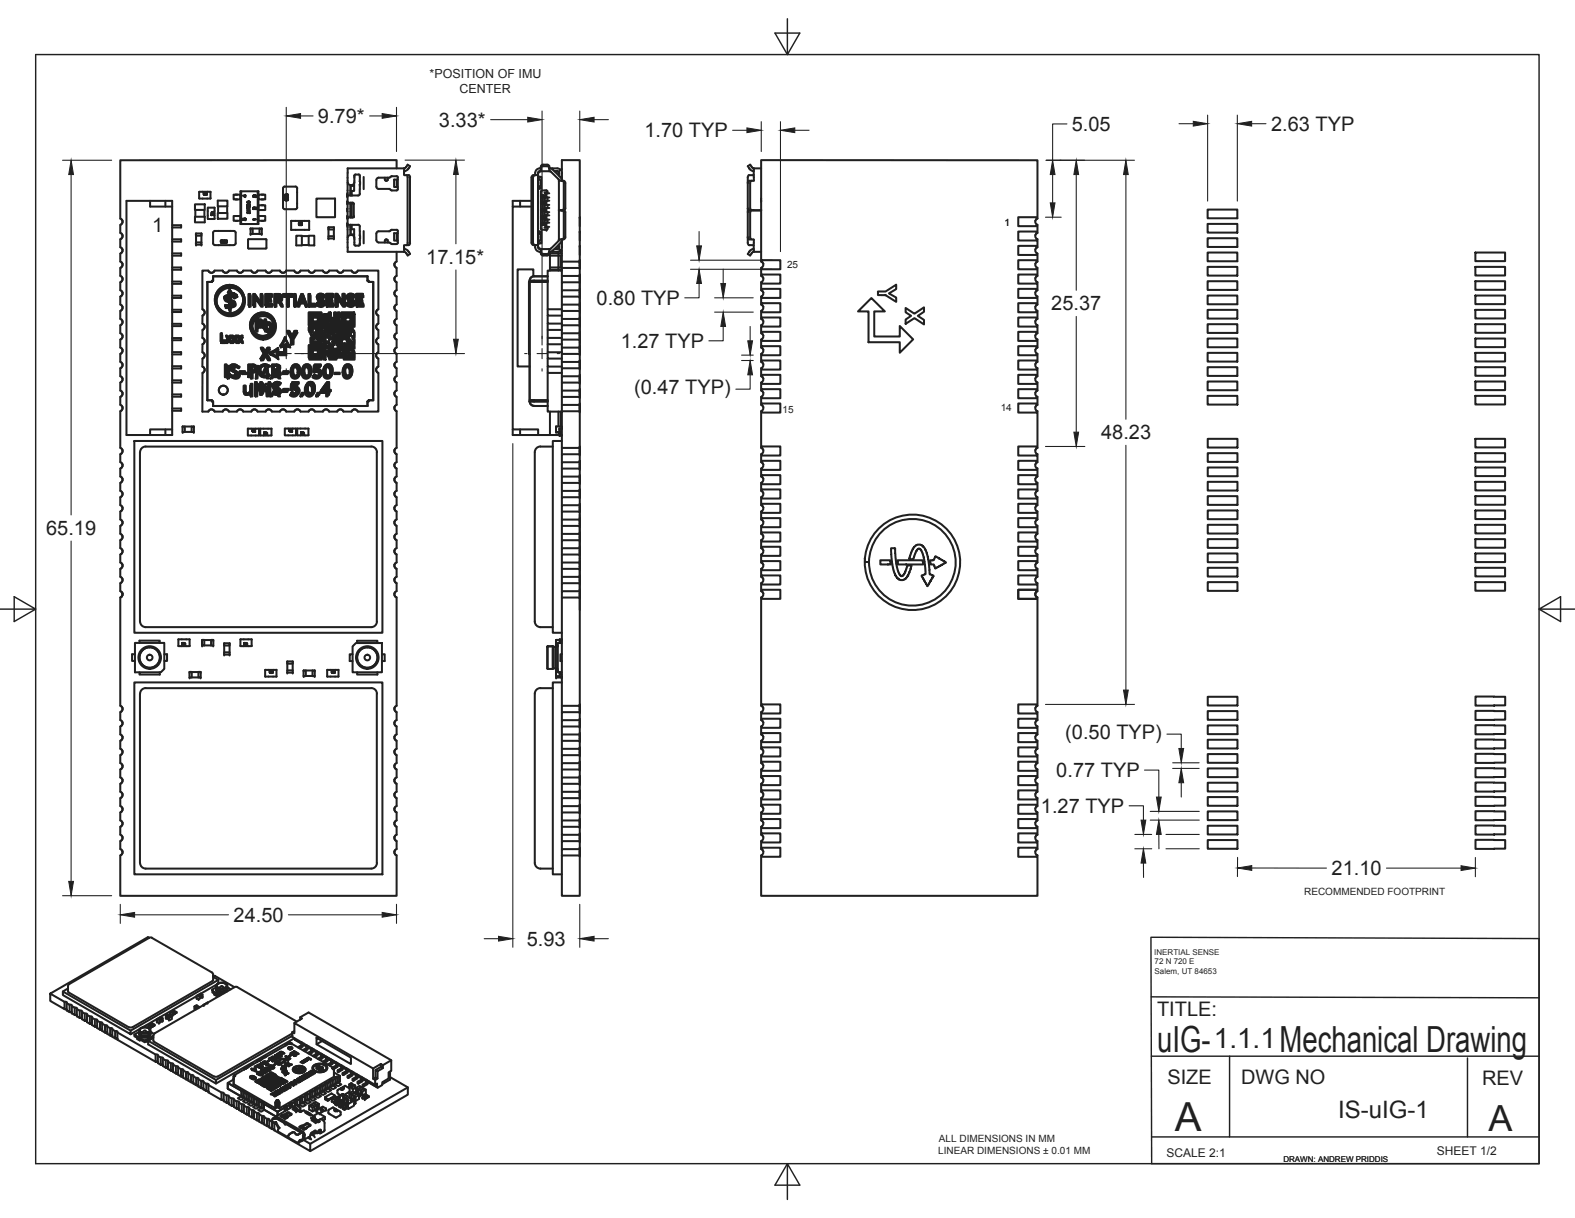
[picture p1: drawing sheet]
<svg xmlns="http://www.w3.org/2000/svg" width="279mm" height="216mm" viewBox="0 0 279 216" stroke-linecap="round" stroke-linejoin="round" font-family="sans-serif">
<defs><g id="words">
<text font-size="7.1" fill="#231f20" x="208.4" y="200.4">A</text>
<g font-size="6.4" fill="#231f20">
<text x="205.3" y="186.4">uIG-1.0.3 Mechanical Drawing</text>
<text x="264.1" y="200.5">A</text>
</g>
<text font-size="4.9" fill="#231f20" x="215.3" y="185.8">1.1.1</text>
<text font-size="4.3" fill="#231f20" x="237.4" y="198.1">IS-uIG-1</text>
<g font-size="3.5" fill="#231f20">
<text x="56.4" y="21.8">9.79*</text>
<text x="77.9" y="22.5">3.33*</text>
<text x="190.1" y="23.2">5.05</text>
<text x="225.5" y="23.2">2.63 TYP</text>
<text x="114.3" y="24.3">1.70 TYP</text>
<text x="27" y="41.2">1</text>
<text x="75.6" y="46.8">17.15*</text>
<text x="105.8" y="54">0.80 TYP</text>
<text x="186.5" y="55">25.37</text>
<text x="110.1" y="61.7">1.27 TYP</text>
<text x="112.5" y="69.9">(0.47 TYP)</text>
<text x="195.3" y="77.9">48.23</text>
<text x="8.2" y="94.8">65.19</text>
<text x="189" y="131">(0.50 TYP)</text>
<text x="187.4" y="137.8">0.77 TYP</text>
<text x="184.7" y="144.1">1.27 TYP</text>
<text x="236.2" y="155.1">21.10</text>
<text x="41.4" y="163.4">24.50</text>
<text x="93.5" y="167.6">5.93</text>
<text x="205.3" y="180.2">TITLE:</text>
<text x="207.1" y="192.1">SIZE</text>
<text x="220.2" y="192.2">DWG NO</text>
<text x="262.9" y="192.3">REV</text>
</g>
<g font-size="2.2" fill="#231f20">
<text x="76.2" y="13.9">*POSITION OF IMU</text>
<text x="81.5" y="16.6">CENTER</text>
</g>
<g font-size="2.1" fill="#231f20">
<text x="206.9" y="205">SCALE 2:1</text>
<text x="254.9" y="204.7">SHEET 1/2</text>
</g>
<g font-size="1.8" fill="#231f20">
<text x="178.2" y="40">1</text>
<text x="139.6" y="47.4">25</text>
<text x="138.8" y="73.2">15</text>
<text x="177.5" y="72.8">14</text>
<text x="231.4" y="158.7">RECOMMENDED FOOTPRINT</text>
<text x="166.6" y="202.5">ALL DIMENSIONS IN MM</text>
<text x="166.4" y="204.6">LINEAR DIMENSIONS ± 0.01 MM</text>
</g>
<g font-size="1.4" fill="#231f20">
<text x="204.8" y="169.2">INERTIAL SENSE</text>
<text x="204.8" y="170.9">72 N 720 E</text>
<text x="204.8" y="172.7">Salem, UT 84653</text>
<text x="227.7" y="205.9">DRAWN: ANDREW PRIDDIS</text>
</g>
</g></defs>
<g fill="none" stroke="#231f20" stroke-width=".36">
<path d="M21.6 38.9l.1 .2M21.7 39.2v.3l-.3 .3M21.6 41.4a.58 .58 0 0 1-.2 1M21.6 44a.58 .58 0 0 1-.2 .9M21.6 59.2a.61 .61 0 0 1-.2 1M21.6 51.6a.61 .61 0 0 1-.2 .9M21.6 49.1a.61 .61 0 0 1-.2 .9M21.6 56.7l.1 .2M21.6 54.1l.1 .3M21.6 46.5l.1 .3M21.7 56.9v.3l-.3 .4M21.7 54.4v.3l-.3 .4"/>
<path d="M21.7 46.8v.3l-.3 .4M35.9 59.9a.58 .58 0 0 1 .4 .6 .58 .58 0 0 1-.4 .5v1.4M35.9 57.4a.58 .58 0 0 1 .4 .5 .58 .58 0 0 1-.4 .6v1.4M35.9 54.8a.58 .58 0 0 1 .4 .6 .58 .58 0 0 1-.4 .5v1.5M36 54.9a.6 .6 0 0 1 0 1M36 57.4a.6 .6 0 0 1 0 1M36 59.9a.6 .6 0 0 1 0 1.1M37 48h-1.1v6.8M37 48.1a.59 .59 0 0 0 1 0M39.5 48h-1.4a.58 .58 0 0 1-.6 .4 .58 .58 0 0 1-.5-.4M39.5 48a.58 .58 0 0 0 .6 .4 .58 .58 0 0 0 .5-.4M39.5 48.1a.59 .59 0 0 0 1.1 0"/>
<path d="M40.1 59.5h.2l.2 .4 .3-.4h.2l-.3 .5 .3 .5h-.2l-.3-.4-.2 .4h-.2l.3-.5zM40.6 48h1.4M42 48a.58 .58 0 0 0 .6 .4 .58 .58 0 0 0 .6-.4M42.1 48.1a.59 .59 0 0 0 1 0M43.1 48h1.5M44.6 48a.58 .58 0 0 0 .5 .4 .58 .58 0 0 0 .6-.4M44.6 48.1a.59 .59 0 0 0 1 0M45.7 48h1.4M47.2 48.1a.59 .59 0 0 0 1 0M48.2 48h1.5M48.2 48a.58 .58 0 0 1-.5 .4 .58 .58 0 0 1-.6-.4M49.7 48.1a.59 .59 0 0 0 1 0"/>
<path d="M50.2 52.1h1.7v.2h-.7v1.8h-.3v-1.8h-.7zM50.8 48h1.4M50.8 48a.58 .58 0 0 1-.6 .4 .58 .58 0 0 1-.5-.4M50.9 58.7h.4l.5 .9 .5-.9h.4l-.7 1.2v.9h-.4v-.9zM52.2 48a.58 .58 0 0 0 .6 .4 .58 .58 0 0 0 .5-.4M52.2 48.1a.59 .59 0 0 0 1.1 0M53.3 48h1.4M53.4 52.1h.3l.7 2h-.3l-.1-.6h-.8l-.2 .6h-.3zM53.6 52.4l.3 .9h-.6zM54.7 48a.58 .58 0 0 0 .6 .4 .58 .58 0 0 0 .6-.4M54.8 48.1a.59 .59 0 0 0 1 0M55.8 48h1.5"/>
<path d="M57.3 48a.58 .58 0 0 0 .5 .4 .58 .58 0 0 0 .6-.4M57.3 48.1a.59 .59 0 0 0 1 0M58.4 48h1.4M59.9 48.1a.59 .59 0 0 0 1 0M62.4 48h-1.5a.58 .58 0 0 1-.5 .4 .58 .58 0 0 1-.6-.4M62.4 48a.58 .58 0 0 0 .5 .4 .58 .58 0 0 0 .6-.4h3.6v6.8a.59 .59 0 0 0-.4 .6 .59 .59 0 0 0 .4 .5v1.5M62.4 48.1a.59 .59 0 0 0 1 0M67 59.9a.6 .6 0 0 0 0 1.1M67 57.4a.6 .6 0 0 0 0 1M67 54.9a.6 .6 0 0 0 0 1M67.1 57.4a.58 .58 0 0 0-.4 .5 .58 .58 0 0 0 .4 .6v1.4a.59 .59 0 0 0-.4 .6 .59 .59 0 0 0 .4 .5v1.4a.59 .59 0 0 0-.4 .6 .59 .59 0 0 0 .4 .6v1.4a.59 .59 0 0 0-.4 .5 .59 .59 0 0 0 .4 .6M70 46.8v.3l.3 .4"/>
<path d="M70 54.4v.3l.3 .4M70 56.9v.3l.3 .4M70.1 49.1a.63 .63 0 0 0 .2 .9M70.1 51.6a.63 .63 0 0 0 .2 .9M70.1 59.2a.63 .63 0 0 0 .2 1M70.1 46.5l-.1 .3M70.1 54.1l-.1 .3M70.1 56.7l-.1 .2M21.6 79.5a.61 .61 0 0 1-.2 1M21.6 69.4a.61 .61 0 0 1-.2 .9M21.6 61.8a.61 .61 0 0 1-.2 .9M21.6 71.9a.61 .61 0 0 1-.2 1"/>
<path d="M21.6 66.8l.1 .3M21.6 64.3l.1 .2M21.7 67.1v.3l-.3 .4M21.7 64.6v.3l-.3 .3M35.9 65a.58 .58 0 0 1 .4 .5 .58 .58 0 0 1-.4 .6M35.9 62.4a.58 .58 0 0 1 .4 .6 .58 .58 0 0 1-.4 .6v1.4M35.9 66.1v6.9h1.1a.57 .57 0 0 1 .5-.4 .57 .57 0 0 1 .6 .4h1.4a.58 .58 0 0 1 .6-.4 .58 .58 0 0 1 .5 .4M36 62.5a.6 .6 0 0 1 0 1M36 65a.6 .6 0 0 1 0 1.1M37 72.9a.59 .59 0 0 1 1 0M39.5 72.9a.59 .59 0 0 1 1.1 0M40.6 73h1.4a.57 .57 0 0 1 .6-.4 .57 .57 0 0 1 .5 .4h1.5a.58 .58 0 0 1 .5-.4 .58 .58 0 0 1 .6 .4h1.4"/>
<path d="M42.1 72.9a.59 .59 0 0 1 1 0M44.6 72.9a.59 .59 0 0 1 1 0M46.2 67.7h.3l1.1 1.8v-1.8h.3v2.3h-.3l-1.1-1.8v1.8h-.3zM46.2 61.6h.5l.3 .8 .4-.8h.4l-.6 1 .7 1h-.4l-.5-.8-.4 .8h-.4l.6-1zM47.2 72.9a.59 .59 0 0 1 1 0M48.2 73a.58 .58 0 0 0-.5-.4 .58 .58 0 0 0-.6 .4M48.6 67.9l.4-.2 .8 .2-.1 .3-.6-.2-.3 .2v.3l.8 .4 .2 .3v.5l-.5 .3h-.4l-.5-.3 .2-.2 .6 .2 .3-.3-.2-.3-.8-.5v-.4zM49.7 72.9a.59 .59 0 0 1 1 0M50.8 73h1.4a.57 .57 0 0 1 .6-.4 .57 .57 0 0 1 .5 .4h1.4a.58 .58 0 0 1 .6-.4 .58 .58 0 0 1 .6 .4h1.4M50.8 73a.58 .58 0 0 0-.6-.4 .58 .58 0 0 0-.5 .4h-1.5M52.2 72.9a.59 .59 0 0 1 1.1 0M54.8 72.9a.59 .59 0 0 1 1 0"/>
<path d="M55.7 60.5h.3v.4h-.3zM57.3 72.9a.59 .59 0 0 1 1 0M58.4 73a.58 .58 0 0 0-.6-.4 .58 .58 0 0 0-.5 .4M59.9 72.9a.6 .6 0 0 1 1 0M60.6 61.2h.3v.3h-.3zM62.4 72.9a.6 .6 0 0 1 1 0M67 65a.6 .6 0 0 0 0 1.1M67 62.5a.6 .6 0 0 0 0 1M67.1 66.1v6.9h-3.6a.59 .59 0 0 0-.6-.4 .59 .59 0 0 0-.5 .4h-1.5a.57 .57 0 0 0-.5-.4 .57 .57 0 0 0-.6 .4h-1.4M70 64.6v.3l.3 .3M70 67.1v.3l.3 .4M70.1 61.8a.63 .63 0 0 0 .2 .9"/>
<path d="M70.1 69.4a.63 .63 0 0 0 .2 .9M70.1 71.9a.63 .63 0 0 0 .2 1M70.1 79.5a.63 .63 0 0 0 .2 1M70.1 64.3l-.1 .2M70.1 66.8l-.1 .3M21.6 99.9a.61 .61 0 0 1-.2 .9M21.6 97.3a.61 .61 0 0 1-.2 1M21.6 89.7a.61 .61 0 0 1-.2 .9M21.6 87.2a.61 .61 0 0 1-.2 .9M21.6 94.8l.1 .2M21.6 92.2l.1 .3M21.6 84.6l.1 .3"/>
<path d="M21.6 82.1l.1 .2M21.7 95v.3l-.3 .4M21.7 92.5v.3l-.3 .4M21.7 84.9v.3l-.3 .4M21.7 82.3v.3l-.3 .4M70 82.3v.3l.3 .4M70 84.9v.3l.3 .4M70 92.5v.3l.3 .4M70 95v.3l.3 .4M70.1 87.2a.63 .63 0 0 0 .2 .9M70.1 89.7a.63 .63 0 0 0 .2 .9M70.1 97.3a.63 .63 0 0 0 .2 1"/>
<path d="M70.1 99.9a.63 .63 0 0 0 .2 .9M70.1 82.1l-.1 .2M70.1 84.6l-.1 .3M70.1 92.2l-.1 .3M70.1 94.8l-.1 .2M21.6 104.9a.61 .61 0 0 1-.2 1M21.6 102.4l.1 .2M21.7 102.7v.3l-.3 .3M70 102.7v.3l.3 .3M70.1 104.9a.63 .63 0 0 0 .2 1M70.1 102.4l-.1 .2M21.6 135.4a.61 .61 0 0 1-.2 1"/>
<path d="M21.6 132.9a.61 .61 0 0 1-.2 .9M21.6 127.8a.61 .61 0 0 1-.2 .9M21.6 125.3a.61 .61 0 0 1-.2 .9M21.6 138l.1 .2M21.6 130.3l.1 .3M21.7 138.2v.3l-.3 .4M21.7 130.6v.3l-.3 .4M70 130.6v.3l.3 .4M70 138.2v.3l.3 .4M70.1 125.3a.63 .63 0 0 0 .2 .9M70.1 127.8a.63 .63 0 0 0 .2 .9M70.1 132.9a.63 .63 0 0 0 .2 .9"/>
<path d="M70.1 135.4a.63 .63 0 0 0 .2 1M70.1 130.3l-.1 .3M70.1 138l-.1 .2M21.6 145.6a.61 .61 0 0 1-.2 .9M21.6 143a.61 .61 0 0 1-.2 1M21.6 150.7l.1 .2M21.6 148.1l.1 .3M21.6 140.5l.1 .2M21.7 150.9v.3l-.3 .4M21.7 148.4v.3l-.3 .4M21.7 140.8v.3l-.3 .3M70 140.8v.3l.3 .3"/>
<path d="M70 148.4v.3l.3 .4M70 150.9v.3l.3 .4M70.1 143a.63 .63 0 0 0 .2 1M70.1 145.6a.63 .63 0 0 0 .2 .9M70.1 140.5l-.1 .2M70.1 148.1l-.1 .3M70.1 150.7l-.1 .2"/>
</g>
<circle cx="47" cy="62.8" r=".18" fill="#231f20"/>
<g fill="none" stroke="#231f20" stroke-width=".36">
<path d="M39.2 59.1h.1v1.2h.7v.2h-.8zM39.8 52.6l.6-.3 1-.1 .1-.2 .6 .3-.6 .3-.1-.2-1.3 .2-.1 .2 .6 .3v.2l-.8-.4zM40.6 52.6l.3-.1v1.4l-.3 .1zM42.1 59.5h.3l.2 .4 .2-.4h.2l-.3 .5 .4 .5h-.3l-.2-.4-.3 .4h-.2l.4-.5zM44.1 52.1h.3v2h-.3zM45.1 56.5l.3 .2v1.8h.2v-.7l.8-.1 .5 .5v.3l.3-.1 .7 .7-1.1 .4h-.8l-.6-.4-.6-.7-.1-.6v-.6zM45.4 56.2l.6-.4 .7-.1 .7 .2 .6 .5 .3 .5 .2 .6v.6l-.4 .7-.3-.3 .3-.2 .1-.3v-.4l-.2-.4-.5-.1-.3 .2v-.7h-.3v1.1l-.3-.3-.1-.6-.3-.2h-.4zM45.6 56.9l.6 .6-.6 .1zM46 56.9h.2l.2 .3zM47.1 52.1h1.1v.2h-.9v.7h.7v.2h-.7v.6h1v.3h-1.2zM47.3 57.4h.5l.1 .2v.4l-.2 .3h-.3l-.2-.3zM48.7 52.1h.9l.3 .2 .1 .6-.4 .3 .5 .9h-.3l-.4-.8h-.4v.8h-.3z"/>
<path d="M49 52.3l.6 .1 .1 .5-.7 .2zM52.2 52.1h.2v2h-.2zM54.7 52.1h.3v1.7h.9v.3h-1.2zM54.8 55.4h2.2v2.2h-2.2zM54.8 58h1.6v.3h-.4v.3h.4v.3h-.7v.4h-.6v-.7h.3v-.3h-.3v.3h-.3zM55.1 55.7h1.6v1.6h-1.6zM55.1 59.9h.3v1h-.3zM55.4 56h1v1h-1zM55.4 59.6h.3v.3h-.3zM55.7 59.3h.7v.3h.3v.3h-.7v-.3h-.3zM56.3 52.2l.8-.1 .4 .2-.2 .3-.3-.2-.4 .2v.2l.7 .3 .2 .3v.4l-.2 .2-.6 .1-.5-.3 .2-.2 .3 .2 .4-.2-.1-.3-.7-.4-.1-.3zM56.4 58.3h.3v.3h-.3z"/>
<path d="M56.4 58.9h.3v.4h-.3zM56.7 59.9h.3v.3h-.3zM56.7 58h1v-.4h.3v-.3h.3v.7h-.3v.3h-.3v.3h-.7v-.3h-.3zM56.7 58.6h.3v.3h-.3zM57 58.9h.7v.4h-.4v.3h-.6v-.3h.3zM57.3 59.9h.4v.6h-.4zM57.3 56.3h.4v.4h-.4zM57.3 55.7h.4v.3h-.4zM57.3 57h.4v.6h-.4zM57.7 59.3h.6v.3h-.6zM57.7 56h.3v.3h-.3zM57.9 52.1h1.2v.3h-.9v.5h.7v.3h-.7v.6h.9v.3h-1.2z"/>
<path d="M58 58.6h.3v.3h-.3zM58 55.7h.3v.3h-.3zM58 56.3h.3v-.3h.3v.3h1v-.3h-.3v-.6h.3v.3h.3v-.3h.3v.6h-.3v.7h-.6v.3h-.3v-.3h-.4v.3h-.9v-.3h.3zM58.3 59.6h.3v.3h-.3zM58.3 55.4h.3v.3h-.3zM58.6 57.3h.4v.7h.3v-.7h.6v.7h-.3v-1h.3v-.3h.3v1.3h.4v.6h-.4v.3h-.3v.4h-.3v.3h-.3v.3h.6v.3h-.9v-.9h.3v-.4h-.7v-.3h.4v-.3h-.4v.3h-.3v-.6h.3zM59.3 58.3h.6v.3h-.6zM59.5 52.1h.4l.9 1.5v-1.5h.3v2h-.3l-1-1.5 .1 1.5h-.4zM59.9 59.6h.3v.3h-.3zM60.2 58.9h.4v.4h-.4zM60.6 55.4h2.2v2.2h-2.2zM60.9 58h.3v1.3h1v-1.3h.3v.6h.3v1h-.3v.3h.3v1h-.3v-.4h-.3v-.3h-.3v-.6h-.7v.3h.3v.6h.7v.7h.6v.3h-.3v.7h.3v1.2h-1.9v-.9h.6v-.3h.4v.6h.3v-.3h.3v.6h-1.3v-.9h-.3v.3h-.7v-.3h-.6v.3h-.3v-.3h-.7v.3h-.3v-.7h1.6v-.9h-.3v-.4h.3v-.3h.3v.3h.4v-.6h.3v-.3h-.3v-.3h.3v-.4h-.3v-.3h.3z"/>
<path d="M60.9 55.7h1.6v1.6h-1.6zM61.2 56h1v1h-1zM61.5 58h.4v.3h-.4zM61.5 58.6h.4v.3h-.4zM61.7 52.2l.7-.1 .4 .2-.2 .3-.3-.2-.4 .2 .1 .2 .8 .5v.4l-.2 .3-.6 .1-.5-.2 .2-.3 .3 .2h.3l.2-.2-.2-.3-.7-.4-.1-.4zM63.2 52.1h1.2v.3h-.9v.5h.7v.3h-.7v.6h.9v.3h-1.2zM39.9 64.6h.3v2.2h-.3zM40.8 64.8l.5-.2h.4l.4 .2-.2 .3-.6-.2-.3 .3 .1 .2 .7 .3 .3 .3-.1 .5-.4 .4-.5-.1-.5-.2 .2-.2 .4 .2h.3l.3-.3-.1-.3-.9-.5-.1-.3zM42.5 65.8h1v.3h-1zM44 64.6l1.2 .1 .3 .2 .1 .3-.1 .4-.2 .3-.9 .1v.8h-.4zM44.4 64.9h.5l.3 .1 .1 .4-.2 .3h-.7zM45.2 67.7h.4v2.3h-.4z"/>
<path d="M46.2 64.9l.6-.3h.5l.5 .3-.2 .2-.5-.2-.5 .1-.4 .3-.1 .5 .2 .5 .3 .2 .6 .1 .5-.3 .1 .3-.5 .2-.5 .1-.7-.4-.2-.4-.1-.5zM48.3 64.6h.9l.4 .2 .1 .5-.3 .4 .3 .1 .1 .6-.2 .3-.3 .1h-1zM48.6 65.8l.7 .1 .2 .2-.1 .3-.2 .2h-.6zM48.6 64.9h.7l.1 .3-.1 .3-.7 .1zM50.3 65.8h.9v.3h-.9zM50.3 68.9h.9v.3h-.9zM51.8 67.7h1.2v.3h-.9l-.1 .6h.6l.5 .5-.1 .5-.4 .4h-.6l-.4-.3 .2-.2 .4 .2h.3l.3-.4-.1-.4-.2-.1h-.8zM51.9 64.8l.4-.2h.4l.5 .5v1.2l-.5 .6h-.5l-.4-.5-.1-1zM52.2 65l.4-.1 .3 .3v1l-.3 .4h-.3l-.3-.3v-.9zM53.9 64.8l.3-.2h.4l.3 .1 .3 .4v1.1l-.2 .4-.2 .2-.6 .1-.5-.5v-.8zM54.1 65l.5-.1 .3 .4v.9l-.3 .4-.4-.1-.2-.3v-.6zM54.8 61.2h2.2v2.2h-2.2z"/>
<path d="M55.1 61.5h1.6v1.6h-1.6zM55.4 61.8h1v1h-1zM55.8 64.6h1.1v.3h-.8l-.1 .6h.6l.5 .5-.1 .5-.4 .3-.5 .1-.5-.3 .2-.2 .3 .2 .4-.1 .2-.2-.1-.5-.9-.1zM56.3 69.6h.3v.4h-.3zM56.4 60.2h.3v.3h.3v.4h-.6zM57.3 60.9h.4v-.4h.6v.4h.3v.3h-.3v.3h-.3v-.3h-.3v.3h-.4zM57.3 61.8h.4v.4h.3v.3h-.3v.9h-.4zM57.7 64.8l.4-.2h.4l.4 .5v1.2l-.4 .6h-.5l-.4-.4-.2-.9zM57.9 65l.5-.1 .3 .3v1l-.3 .4h-.4l-.2-.3-.1-.6zM58 62.5h.3v.3h-.3zM58 67.7h.4v1.4h.3v.3h-.3v.6h-.3v-.6h-1.1v-.2zM58.1 68.1v1h-.8z"/>
<path d="M58.3 62.8h.3v.3h.7v-.3h.3v-.3h.3v.3h.7v.3h-1v.3h-1.3zM58.6 61.2h.4v.3h-.4zM59 60.5h.3v.4h-.3zM59 62.5h.3v.3h-.3zM60.2 60.9h1v.9h-1zM61.2 64.8l.3-.2h.4l.3 .1 .2 .3v1.3l-.2 .4-.2 .2-.6-.1-.4-.4-.1-.9zM61.4 65l.5-.1 .3 .5-.1 .9-.4 .3-.3-.2-.1-.3v-.8zM61.5 61.5h.7v.3h-.7zM61.5 60.9h.4v.3h-.4z"/>
<circle cx="40.7" cy="53.1" r="2.39"/>
<circle cx="40.7" cy="53.1" r="2.63"/>
<circle cx="46.6" cy="57.6" r="2.26"/>
</g>
<circle cx="59.8" cy="52.6" r=".18" fill="#231f20"/>
<path d="M40 54.1l1.4-.3 .1-.2-.6-.2v-.2l.6 .2 .2 .2-.1 .4-.4 .2-1.2 .1zM40.6 54.4l.3-.1v.6h-.3zM40.7 51.3l.4 .6-.2 .1v.1l-.3 .1v-.2l-.2-.1zM47.8 62.5l1.5-.8-.2 .7h1.3v-1.4l-.7 .3 .8-1.5 .9 1.5-.7-.3v1.7h-1.6l.2 .7z" fill="none" stroke="#231f20" stroke-width=".36"/>
<circle cx="50.7" cy="62.7" r=".18" fill="#231f20"/>
<path d="M44.9 52.1h.3l1 1.6v-1.6h.3v2h-.3l-1-1.6v1.6h-.3z" fill="none" stroke="#231f20" stroke-width=".36"/>
<circle cx="45.2" cy="52.5" r=".18" fill="#231f20"/>
<g fill="none" stroke="#231f20" stroke-width=".36">
<path d="M22.4 35.6h8.1v41.5h-8.1zM26.6 35.6v1h3.9M29.3 35.6v1M30.5 39.9h1.6v.4h-1.6M35.4 35.2h1.9M36.2 34.2l-.1 .2zM36.2 34.1v.5l-.1-.2zM36.3 34.1l.2 .1-.1 .4-.1-.1zM36.3 34.1l.1 .4zM36.5 34.1h.2l-.2 .4 .2 .1h-.2l.1-.3v-.2l-.1 .1zM37.3 34h-1.9v1.2M37.3 34v1.2"/>
<path d="M37.4 35.1l-.1 .1M37.5 37.7l.2-.1 .3 .1zM37.5 37.8h.4l.1 .1-.3 .1zM37.5 38l.3 .1 .1-.1 .1 .1-.5-.1v.1zM37.5 37.8l.5 .1zM37.7 37.6l.2 .1zM38.1 36.9v1.9M38.1 36.8l-1.2 .1v1.9h1.2M30.5 49.9h1.6v.4h-1.6M30.5 59.9h1.6v.4h-1.6M30.5 44.9h1.6v.4h-1.6M30.5 42.4h1.6v.4h-1.6"/>
<path d="M30.5 52.4h1.6v.4h-1.6M30.5 47.4h1.6v.4h-1.6M30.5 57.4h1.6v.4h-1.6M30.5 54.9h1.6v.4h-1.6M36.8 50h.8v-.2h.2v-.8h27.4v.8h.2v.2h.8v21h-.8v.2h-.2v.8h-27.4v-.8h-.2v-.2h-.8zM39.2 59.1h.1v1.2h.7v.2h-.8zM39.8 52.6l.5-.3 1.1-.1 .1-.2 .6 .3-.6 .3-.1-.2-1.3 .2a.18 .18 0 0 0-.1 .3 .18 .18 0 0 0 .3 .1l.3 .1v.2l-.8-.4zM40 54.1l1.4-.3 .1-.1-.6-.3v-.2l.6 .2 .2 .2-.1 .4-.4 .2-1.2 .1zM40.1 59.5h.2l.2 .4 .3-.4h.2l-.3 .5 .3 .5h-.2l-.3-.4-.2 .4h-.2l.3-.5zM40.6 52.6l.3-.1v1.4l-.3 .1zM40.6 54.4l.3-.1v.6h-.3zM40.7 51.3l.4 .6-.2 .1v.1l-.3 .1v-.2l-.2-.1z"/>
<path d="M41.1 59.5h.2l.3 .4 .2-.4h.2l-.3 .5 .3 .5h-.2l-.2-.4-.3 .4h-.2l.3-.5zM42.1 59.5h.3l.2 .4 .2-.4h.2l-.3 .5 .4 .5h-.3l-.2-.4-.3 .4h-.2l.4-.5zM44.1 52.1h.3v2h-.3zM44.9 52.1h.3l1 1.6v-1.6h.3v2h-.3l-1-1.6v1.6h-.3zM45.1 56.5l.3 .2v1.8h.2v-.7l.8-.1 .5 .5v.3l.3-.1 .7 .7-1.1 .4h-.8l-.6-.4-.6-.7-.1-.6v-.6zM45.4 56.2l.5-.3 .8-.2 .7 .2 .6 .5 .3 .5 .2 .6v.6l-.4 .7-.3-.3 .3-.2 .1-.3-.2-.7-.5-.2-.3 .2v-.7h-.3v1.1l-.3-.3-.1-.6-.3-.2h-.4zM45.6 56.9l.6 .6-.6 .1zM46 56.9h.2l.2 .3zM47.1 52.1h1.1v.2h-.9v.7h.7v.2h-.7v.6h1v.3h-1.2zM48.7 52.1h.9l.2 .2 .2 .6-.4 .3 .5 .9h-.3l-.4-.8h-.4v.8h-.3zM49 52.3l.6 .1 .1 .2-.1 .3-.6 .2zM50.2 52.1h1.7v.2h-.7v1.8h-.3v-1.8h-.7z"/>
<path d="M50.9 58.7h.4l.5 .9 .5-.9h.4l-.7 1.2v.9h-.4v-.9zM52.2 52.1h.2v2h-.2zM53.4 52.1h.3l.7 2h-.3l-.1-.6h-.8l-.2 .6h-.3zM53.6 52.4l.3 .9h-.6zM54.7 52.1h.3v1.7h.9v.3h-1.2zM54.8 55.4h2.2v2.2h-2.2zM54.8 58h1.6v.3h-.4v.3h.4v.3h-.7v.4h-.6v-.7h.3v-.3h-.3v.3h-.3zM55.1 55.7h1.6v1.6h-1.6zM55.1 59.9h.3v1h-.3zM55.4 59.6h.3v.3h-.3zM55.4 56h1v1h-1zM55.7 59.3h.7v.3h.3v.3h-.7v-.3h-.3z"/>
<path d="M56.3 52.3l.4-.2 .8 .2-.2 .3-.4-.2-.3 .2 .1 .2 .6 .3 .2 .3-.1 .4-.3 .3h-.6l-.3-.3 .2-.2 .3 .2 .4-.2-.1-.2-.7-.5-.1-.3zM56.4 58.3h.3v.3h-.3zM56.4 58.9h.3v.4h-.3zM56.7 59.9h.3v.3h-.3zM56.7 58h1v-.4h.3v-.3h.3v.7h-.3v.3h-.3v.3h-.7v-.3h-.3zM56.7 58.6h.3v.3h-.3zM57 58.9h.7v.4h-.4v.3h-.6v-.3h.3zM57.3 57h.4v.6h-.4zM57.3 56.3h.4v.4h-.4zM57.3 55.7h.4v.3h-.4zM57.3 59.9h.4v.6h-.4zM57.7 59.3h.6v.3h-.6z"/>
<path d="M57.7 56h.3v.3h-.3zM57.9 52.1h1.2v.3h-.9v.5h.7v.3h-.7v.6h.9v.3h-1.2zM58 56.3h.3v-.3h.3v.3h1v-.3h-.3v-.6h.3v.3h.3v-.3h.3v.6h-.3v.7h-.6v.3h-.3v-.3h-.4v.3h-.9v-.3h.3zM58 58.6h.3v.3h-.3zM58 55.7h.3v.3h-.3zM58.3 59.6h.3v.3h-.3zM58.3 55.4h.3v.3h-.3zM58.6 57.3h.4v.7h.3v-.7h.3v.7h.6v-1.3h-.3v.3h-.3v.3h.3v1h-.6v.3h.6v-.3h.3v-.3h.4v.6h-.4v.3h-.3v.4h-.3v.3h-.3v.3h.6v.3h-.9v-.9h.3v-.4h-.7v-.3h.4v-.3h-.4v.3h-.3v-.6h.3zM59.5 52.1h.4l.9 1.5v-1.5h.3v2h-.3l-1-1.5 .1 1.5h-.4zM59.9 59.6h.3v.3h-.3zM60.2 58.9h.4v.4h-.4zM60.6 55.4h2.2v2.2h-2.2z"/>
<path d="M60.9 55.7h1.6v1.6h-1.6zM60.9 58h.3v1.3h1v-1.3h.3v.6h.3v1h-.3v.3h.3v1h-.3v-.4h-.3v-.3h-.3v-.6h-.7v.3h.3v.6h.7v.7h.6v.3h-.3v.7h.3v1.2h-1.9v-.9h.3v.6h1.3v-.6h-.3v.3h-.3v-.6h-.4v.3h-.3v-.3h-.3v.3h-.7v-.3h-.6v.3h-.3v-.3h-.7v.3h-.3v-.7h1.6v-.9h-.3v-.4h.3v-.3h.3v.3h.4v-.6h.3v-.3h-.3v-.3h.3v-.4h-.3v-.3h.3zM61.2 56h1v1h-1zM61.5 58h.4v.3h-.4zM61.5 58.6h.4v.3h-.4zM61.7 52.2l.7-.1 .4 .2-.2 .3-.3-.2-.4 .2 .1 .2 .6 .3 .2 .3-.1 .4-.3 .3h-.6l-.3-.2 .2-.3 .4 .2h.2l.2-.2-.1-.2-.8-.5-.1-.3zM63.2 52.1h1.2v.3h-.9v.5h.7v.3h-.7v.6h.9v.3h-1.2zM29.3 76.1v1M30.5 76.1h-3.9v1M30.5 62.4h1.6v.4h-1.6M30.5 64.9h1.6v.4h-1.6M30.5 69.9h1.6v.4h-1.6"/>
<path d="M30.5 72.4h1.6v.4h-1.6M30.5 67.4h1.6v.4h-1.6M39.9 64.6h.3v2.2h-.3zM40.9 64.7l.7-.1 .5 .2-.2 .3-.6-.2-.3 .3 .1 .2 1 .6-.1 .5-.4 .4-.6-.1-.4-.2 .2-.2 .7 .2 .3-.3-.1-.3-1-.6v-.3zM42.5 65.8h1v.3h-1zM43.2 68.4h.4v1l.2 .3 .4-.1 .2-.4v-.8h.3v1.6h-.3v-.4l-.5 .4-.5-.1-.2-.4zM43.2 68.4h.4v1.1l.2 .2 .5-.1 .1-1.2h.3v1.6h-.3v-.4l-.4 .4-.6-.1-.2-.4zM44 77.1v.1M44 77.2h1.9M44 64.6l1.2 .1 .3 .2 .1 .3-.1 .4-.2 .3-.9 .1v.8h-.4zM44.4 64.9h.5l.3 .1 .1 .4-.2 .3h-.7zM44.8 76.1l.1 .5-.2-.2z"/>
<path d="M44.8 76.2v.2zM45 76.1l.1 .1a.17 .17 0 0 1 0 .2 .17 .17 0 0 1-.2 .1zM45 76.1v.4zM45.1 76.1h.2l-.1 .4 .1 .1h-.2l.2-.4zM45.2 67.7h.4v2.3h-.4zM46 76v1.1M46 76h-2v1.2M46.2 67.7h.3l1.1 1.8v-1.8h.3v2.3h-.3l-1.1-1.8v1.8h-.3zM46.2 77.1v.1M46.2 64.9l.6-.3h.5l.5 .3-.2 .2-.5-.2h-.5l-.4 .4-.1 .3 .1 .5 .3 .4 .7 .1 .5-.3 .1 .3-.5 .2-.5 .1-.6-.3-.3-.5-.1-.5zM46.2 77.2h1.9M46.2 76h1.9"/>
<path d="M46.2 76v1.2M46.2 61.6h.5l.3 .8 .4-.8h.4l-.6 1 .7 1h-.4l-.5-.8-.4 .8h-.4l.6-1zM46.8 76.6h.2l-.1 .4v.1l.1-.1-.1 .1-.1-.2 .1-.2zM47.1 76.6l.1 .1-.1 .4zM47.1 76.7v.4zM47.3 76.6l.1 .2-.1 .3zM47.3 76.8v.2zM47.8 62.5l1.5-.8-.2 .7h1.3v-1.4l-.7 .3 .8-1.5 .9 1.5-.7-.3v1.7h-1.6l.2 .7zM48.1 76l.1 1.1M48.3 64.6h1l.3 .3 .1 .4-.3 .4 .3 .2 .1 .5-.2 .3-.3 .1h-1zM48.6 64.9h.7l.1 .3-.1 .3-.7 .1zM48.6 65.8l.7 .1 .2 .2-.1 .3-.2 .2h-.6z"/>
<path d="M48.7 67.8l.6-.1 .5 .2-.1 .3-.6-.2-.3 .2v.3l.8 .4 .2 .3v.4l-.4 .4h-.5l-.5-.3 .2-.2 .6 .2 .3-.3-.1-.3-.9-.5v-.4zM50.3 68.9h.9v.3h-.9zM50.3 65.8h.9v.3h-.9zM51.4 76v.5l-.1-.1zM51.4 76.2l-.1 .1zM51.5 76.1h.1v.4l-.1-.1zM51.5 76.1l.1 .4zM51.7 76.1h.1l-.1 .4h.1h-.1l.1-.3zM51.8 67.7h1.2v.3h-.9l-.1 .6h.7l.4 .5v.5l-.6 .4h-.5l-.4-.3 .2-.2 .4 .2h.3l.3-.4-.1-.4-.2-.1h-.8zM51.9 64.8l.4-.2h.4l.5 .5v1.2l-.5 .6h-.5l-.4-.4-.1-.9zM52.2 65l.4-.1 .3 .3v1l-.3 .4-.4-.1-.2-.3v-.8zM52.5 76v1.1"/>
<path d="M52.5 76h-2v1.1h2M52.7 76h2M52.7 77.2h2M52.8 76v1.2M53.4 76.6h.2l-.2 .3v.1h.2l-.1 .1h-.1l.1-.4zM53.5 69.6h.3v.4h-.3zM53.6 76.6l.2 .2-.1 .3-.1-.1zM53.7 76.6v.4zM53.8 76.6l.2 .1-.2 .4zM53.8 76.8v.2zM53.9 64.8l.3-.2h.4l.3 .1 .3 .4v1.1l-.1 .4-.4 .3h-.5l-.4-.5-.1-1.1zM54.1 65l.2-.1h.3l.3 .4v.8l-.3 .5-.4-.1-.2-.3v-.6z"/>
<path d="M54.5 67.9l.3-.2h.5l.3 .2 .2 .3v1.2l-.2 .4-.3 .2h-.5l-.4-.4-.1-1zM54.5 67.9l.3-.2h.4l.3 .1 .2 .3 .2 .7-.1 .6-.2 .4-.3 .2h-.5l-.4-.4-.1-1zM54.7 76v1.2M54.8 68.1l.4-.1 .3 .3v.9l-.1 .4-.2 .1h-.4l-.1-.4-.1-.7zM54.8 61.2h2.2v2.2h-2.2zM54.8 68.1l.5-.1 .2 .4v.9l-.4 .4h-.3l-.2-.4v-.7zM55.1 61.5h1.6v1.6h-1.6zM55.4 61.8h1v1h-1zM55.7 60.5h.3v.4h-.3zM55.8 64.6h1.1v.3h-.8l-.1 .6h.7l.4 .5-.1 .5-.4 .3-.5 .1-.5-.3 .2-.2 .4 .2 .3-.1 .2-.3v-.3l-.2-.2h-.8zM56.3 69.6h.3v.4h-.3zM56.4 60.2h.3v.3h.3v.4h-.6z"/>
<path d="M57.3 61.8h.4v.4h.3v.3h-.3v.9h-.4zM57.3 60.9h.4v-.4h.6v.4h.3v.3h-.3v.3h-.3v-.3h-.3v.3h-.4zM57.7 64.8l.4-.2h.4l.4 .5v1.2l-.4 .6h-.5l-.4-.4-.2-.9zM57.9 65l.5-.1 .3 .3v1l-.3 .4h-.4l-.2-.3-.1-.6zM58 62.5h.3v.3h-.3zM58 67.7h.4v1.4h.3v.3h-.3v.6h-.3v-.6h-1.1v-.2zM58.1 68.1v1h-.8zM58.3 62.8h.3v.3h.7v-.3h.3v-.3h.3v.3h.7v.3h-1v.3h-1.3zM58.6 61.2h.4v.3h-.4zM59 60.5h.3v.4h-.3zM59 62.5h.3v.3h-.3zM60.2 60.9h1v.9h-1z"/>
<path d="M60.6 61.2h.3v.3h-.3zM61.2 64.8l.2-.2h.5l.5 .4 .1 .6-.1 .7-.2 .4-.2 .2-.6-.1-.4-.4-.1-.9zM61.4 65l.2-.1h.3l.2 .4v.9l-.3 .4-.4-.1-.1-.3-.1-.7zM61.5 60.9h.4v.3h-.4zM61.5 61.5h.7v.3h-.7zM23.9 114h5.2v4.6l-.6 .6h-4.6zM23.9 116h-.5v1.2h.5M24.7 119.2v.4h3.6v-.4M24.7 114v-.4h3.6v.4M29.1 116h.5v1.2h-.5M31.7 114.5h1.9M32.3 114h.2l-.2 .3 .1 .1 .1-.1-.1 .2-.1-.1 .1-.4z"/>
<path d="M32.6 114l.1 .1-.1 .4-.1-.1zM32.6 114v.4zM32.7 114l.2 .1-.1 .4zM32.8 114.2v.1zM33.6 113.4l.1 1.1M33.7 113.4l-2-.1-.1 1.2M42.7 114.5v-1.2h1.9v1.2M42.7 114.5h1.9M43.3 114h.2l-.2 .3 .1 .1 .1-.1-.1 .2-.1-.1 .1-.4zM43.6 114l.1 .1-.1 .4-.1-.1zM43.6 114v.4zM43.8 114l.1 .1-.1 .4z"/>
<path d="M43.8 114.2v.1zM44.7 114.5h-.1M47 118.8v1.1M47.1 118.7h1.9M47.1 119.9h1.9M47.1 118.7v.1M47.9 118.9l-.1 .2zM47.9 118.8v.5l-.1-.1zM48 118.8l.2 .1-.1 .4-.1-.1zM48 118.9l.1 .4zM48.2 118.8l.2 .1-.2 .3 .2 .1h-.2l.1-.3zM49 118.7v1.2"/>
<path d="M49.1 119.9h-.1M55.8 118.8h-.4v1h.4v-.9M58.1 118.8l1.9-.1v1.2h-2zM58.9 118.9l-.1 .2zM58.9 118.8v.5l-.1-.1zM59 118.8l.2 .1-.1 .4-.1-.1zM59.1 118.9v.4zM59.2 118.8l.2 .1-.2 .3 .2 .1h-.2l.1-.3v-.1h-.1zM62.5 114.6l.6-.6h4.7v5.2h-5.3zM62.5 116h-.5v1.2h.5M63.4 114v-.4h3.6v.4M63.4 119.2v.4h3.6v-.4"/>
<path d="M67.8 116h.4v1.2h-.4"/>
<circle cx="40.7" cy="53.1" r="2.4"/>
<circle cx="40.7" cy="53.1" r="2.63"/>
<circle cx="46.6" cy="57.6" r="2.26"/>
<circle cx="47.6" cy="57.9" r=".45"/>
<circle cx="39.6" cy="69.2" r=".79"/>
<circle cx="26.6" cy="116.6" r=".5"/>
<circle cx="26.6" cy="116.6" r="1.82"/>
<circle cx="26.6" cy="116.6" r="2"/>
<circle cx="26.6" cy="116.6" r="1.81"/>
<circle cx="26.6" cy="116.6" r="1.89"/>
<circle cx="65.2" cy="116.6" r="2"/>
<circle cx="65.2" cy="116.6" r="1.89"/>
<circle cx="65.2" cy="116.6" r="1.81"/>
<circle cx="65.2" cy="116.6" r="1.82"/>
<circle cx="65.2" cy="116.6" r=".5"/>
</g>
<g fill="#231f20">
<circle cx="55.8" cy="119.8" r=".18"/>
<circle cx="55.8" cy="118.9" r=".18"/>
</g>
<path d="M53.8 118.9v.9M53.9 118.8h.4v1h-.4M54.3 118.9h1.1M54.3 119.8h1.1" fill="none" stroke="#231f20" stroke-width=".36"/>
<g fill="#231f20">
<circle cx="53.9" cy="119.8" r=".18"/>
<circle cx="53.9" cy="118.9" r=".18"/>
</g>
<path d="M50.9 118.8h1v.4h-1z" fill="none" stroke="#231f20" stroke-width=".36"/>
<g fill="#231f20">
<circle cx="51" cy="119.2" r=".18"/>
<circle cx="51.9" cy="119.2" r=".18"/>
</g>
<path d="M50.9 117.3h1v.3h-1zM51 117.6v1.2M51.9 117.6v1.2" fill="none" stroke="#231f20" stroke-width=".36"/>
<g fill="#231f20">
<circle cx="51" cy="117.3" r=".18"/>
<circle cx="51.9" cy="117.3" r=".18"/>
</g>
<path d="M33.6 119.1h.4v1h-.4z" fill="none" stroke="#231f20" stroke-width=".36"/>
<g fill="#231f20">
<circle cx="33.6" cy="119.1" r=".18"/>
<circle cx="33.6" cy="120.1" r=".18"/>
</g>
<path d="M34 119.1h1.2M35.6 119.1h-.4v1h.4M35.6 119.1v1M34 120.1h1.2" fill="none" stroke="#231f20" stroke-width=".36"/>
<g fill="#231f20">
<circle cx="35.6" cy="119.1" r=".18"/>
<circle cx="35.6" cy="120.1" r=".18"/>
</g>
<path d="M34.4 75.6h-.4v1h.4M34.4 75.6v1" fill="none" stroke="#231f20" stroke-width=".36"/>
<g fill="#231f20">
<circle cx="34.4" cy="76.6" r=".18"/>
<circle cx="34.4" cy="75.6" r=".18"/>
</g>
<path d="M32.4 75.6v1M32.4 75.6h.4v1h-.4M32.8 75.6h1.2M32.8 76.6h1.2" fill="none" stroke="#231f20" stroke-width=".36"/>
<g fill="#231f20">
<circle cx="32.4" cy="76.6" r=".18"/>
<circle cx="32.4" cy="75.6" r=".18"/>
</g>
<path d="M39.8 114v.4h.9v-.4M39.8 114h.9" fill="none" stroke="#231f20" stroke-width=".36"/>
<g fill="#231f20">
<circle cx="40.7" cy="114" r=".18"/>
<circle cx="39.8" cy="114" r=".18"/>
</g>
<path d="M39.8 116v-.4h.9v.4M39.8 114.4v1.2M39.8 116h.9M40.7 114.4v1.2" fill="none" stroke="#231f20" stroke-width=".36"/>
<g fill="#231f20">
<circle cx="40.7" cy="116" r=".18"/>
<circle cx="39.8" cy="116" r=".18"/>
</g>
<path d="M35.9 113.4h.3v1h-.3z" fill="none" stroke="#231f20" stroke-width=".36"/>
<g fill="#231f20">
<circle cx="35.9" cy="113.5" r=".18"/>
<circle cx="35.9" cy="114.4" r=".18"/>
</g>
<path d="M36.2 114.4h1.2M36.2 113.5h1.2M37.4 113.4h.4v1h-.4z" fill="none" stroke="#231f20" stroke-width=".36"/>
<g fill="#231f20">
<circle cx="37.8" cy="113.5" r=".18"/>
<circle cx="37.8" cy="114.4" r=".18"/>
</g>
<path d="M58.3 40.3v.4h.9v-.4M58.3 40.3h.9" fill="none" stroke="#231f20" stroke-width=".36"/>
<g fill="#231f20">
<circle cx="59.2" cy="40.3" r=".18"/>
<circle cx="58.3" cy="40.3" r=".18"/>
</g>
<path d="M58.3 42.2v-.3h.9v.3M58.3 40.7v1.2M58.3 42.3h.9M59.2 40.7v1.2" fill="none" stroke="#231f20" stroke-width=".36"/>
<g fill="#231f20">
<circle cx="59.2" cy="42.2" r=".18"/>
<circle cx="58.3" cy="42.2" r=".18"/>
</g>
<path d="M46 40.5h.4v1h-.4z" fill="none" stroke="#231f20" stroke-width=".36"/>
<g fill="#231f20">
<circle cx="46.4" cy="41.5" r=".18"/>
<circle cx="46.4" cy="40.5" r=".18"/>
</g>
<path d="M44.4 40.5h.4v1h-.4zM44.8 40.5h1.2M44.8 41.5h1.2" fill="none" stroke="#231f20" stroke-width=".36"/>
<g fill="#231f20">
<circle cx="44.4" cy="41.5" r=".18"/>
<circle cx="44.4" cy="40.5" r=".18"/>
</g>
<path d="M34.8 43.3v-.3h1v.3M34.8 43.4h.9" fill="none" stroke="#231f20" stroke-width=".36"/>
<g fill="#231f20">
<circle cx="34.8" cy="43.3" r=".18"/>
<circle cx="35.7" cy="43.3" r=".18"/>
</g>
<path d="M34.8 41.4v.4h1v-.4M34.8 41.8v1.2M34.8 41.4h.9M35.7 41.8v1.2" fill="none" stroke="#231f20" stroke-width=".36"/>
<g fill="#231f20">
<circle cx="34.8" cy="41.4" r=".18"/>
<circle cx="35.7" cy="41.4" r=".18"/>
</g>
<g fill="none" stroke="#231f20" stroke-width=".36">
<path d="M34.6 38.4h1.7v1h-1.7zM34.6 36.2h1.7v1h-1.7zM34.6 37.2v1.2M36.3 37.2v1.2M38.6 35.6h1.7v1h-1.7zM38.6 37.8h1.7v1h-1.7zM38.7 36.6v1.2M40.3 36.6v1.2M41.4 38.3h1.3v.8h-1.3zM41.4 34.5h1.3v.8h-1.3zM42.8 33.9h2.9v5.8h-2.9zM42.8 33.9h-.1v5.8h.1"/>
<path d="M43.1 34.7l.4-.1 .1 .1h-.1v.2zM43.1 38.7l.2 .2v-.1l.2-.1 .1 .2-.1 .2 .1-.3h-.2l-.1 .2-.2-.1zM43.2 34.7h.2v.2zM43.9 37.6l.1 .1 .2-.1 .1 .1-.1 .1v-.2l-.3 .2zM43.9 36.8l.4 .2h-.4zM43.9 36.3l.3-.1 .1 .2-.1 .1v-.2l-.1 .1-.2-.1v.2zM43.9 35.7l.1 .2 .2-.2 .1 .2-.1 .1v-.2l-.1 .1h-.2zM43.9 36.6l.1-.1 .2 .2 .1-.2v.3l-.3-.2h-.1v.2zM44.1 36l.1 .2zM44.9 36.8h.2l.3 .2v-.3v.4l-.3-.3-.1 .1v.2zM44.9 34.7l.4-.1 .1 .3h-.1v-.3l-.1 .2-.2-.1v.2zM44.9 38.9h.5l-.4 .1z"/>
<path d="M45.7 33.9h.1v5.8h-.1M45.8 34.5h1.3v.8h-1.3zM45.8 36.4h1.3v.8h-1.3zM45.8 38.3h1.3v.8h-1.3zM50.2 33.4v3.5l.3 .2h1.9l.3-.3M50.5 33.1h1.9M50.5 33.1l-.3 .3M50.6 34.5l.2 .2v-.3h.2l.1 .2-.2 .2 .1-.3h-.2v.3l-.2-.1zM50.6 35.3l.4-.1 .1 .2-.5 .1zM50.6 34.9h.3l.1 .1-.3 .1zM52.4 33.1l.3 .3M52.7 33.4v3.4"/>
<path d="M61.7 31.5v.6M61.7 30.6v.9M61.7 32.1v.3M61.7 29.8h10M61.7 29.8v.8M62.2 32.8v1.8M62.2 35.9v2.6M62.2 39.9v1.8M62.5 35.9l.2 .1 .1 .1M62.5 34.6h1M62.5 39.9h1M62.8 36.2v2.2"/>
<path d="M62.8 38.3l-.1 .2h-.2M62.9 32.3l-.1 1.5h-.4v.8M63.1 30.9h.5M63.1 30.9l-.2 .1v.5M63.5 39.8l.3 .2v1M63.6 30.9l.2 .1v.4M63.8 32.2v.5M63.8 33.5v.9M63.8 34.3l-.1 .3h-.2M64.5 31.4v2.1M66.8 31.9v1.2M66.8 33.1l.1 .3 .3 .1"/>
<path d="M67.2 33.5h1.8M67.2 31.5h1.8M67.2 31.5l-.3 .1-.1 .3M68.3 31.5v.4M68.3 31.8l.1 .2h.3M69 33.5l.5 .3M69.5 33.8h.9M69.5 31.2h.9M69.5 31.2l-.5 .3M70.4 31.2l.2 .2v2.1l-.2 .2M71.7 30.6v.5h.8l.2 .3v11.7l-.2 .3M71.7 30.4h.1"/>
<path d="M71.7 29.8v.8M72 29.6l-.3 .2M72.1 29.5l-.1 .2M72.1 31.1l.2 .3M72.3 31.5v11.6M72.5 29.8l-.3 .3-.5 .2M37.8 43.1l.3 .3M38.1 43.5h3.4M39.2 42.7l.3-.1-.3 .1 .1 .2 .2-.1-.1 .3h-.2l.2-.2h-.2zM39.6 42.7h.2l-.1 .3-.1-.1zM40 42.6h.2v.3a.13 .13 0 0 1-.1 .2 .13 .13 0 0 1-.1-.2zM41.5 40.9l-3.5 .1-.2 .2v1.9"/>
<path d="M41.5 40.9l.3 .3v1.9M41.8 43.1l-.3 .3M44.1 44.1h3.1M47.2 42.4h-3.2v1.6h.1M47.2 42.4l.1 .1v1.5h-.1M52.6 41.8h1v1.7h-1zM53.6 41.8h1.2M53.6 43.4h1.2M54.8 41.8h1v1.7h-1zM61.7 42.1v1.7M61.7 44.6l10 .1M61.7 43.8v.8"/>
<path d="M62.8 40.6v1.5M62.9 43v.4l.2 .1h.6l.1-.4M64.5 41v2.1M66.8 41.4v1.2M66.8 42.6l.1 .3 .3 .1M67.2 43h1.8M67.2 41h1.8M67.2 41l-.3 .1-.1 .3M68.3 42.7v.3M68.3 42.6a.24 .24 0 0 1 .2-.2 .24 .24 0 0 1 .3 .3M68.8 42.7v.3M68.8 42.6v.1"/>
<path d="M69 43l.5 .2M69.5 43.3h.9M69.5 40.7h.9M69.5 40.7l-.5 .3M70.4 40.7l.2 .2v2.1l-.2 .2M71.7 44.2h.1M71.7 43.8v.8M71.7 44.6l.4 .4M71.7 44.1l.7 .4M72.1 44.9l.2 .4M72.3 43l-.2 .4M72.4 44.6l.1 .1"/>
<path d="M72.5 43.5h-.8v.3M72.5 44.7l.2 .3-.4 .3M23.8 78.2h44v34h-44zM66.8 80.2v30M66.9 80.1a1.01 1.01 0 0 0-1-1l-40.1 .1a.97 .97 0 0 0-1 .9v30.1a1.04 1.04 0 0 0 1.1 1h39.9a1.01 1.01 0 0 0 1.1-1M23.8 121h44v34h-44zM25.8 122h40M25.9 122a1.04 1.04 0 0 0-1.1 1v30a1.01 1.01 0 0 0 1.1 1h39.9a1.01 1.01 0 0 0 1.1-1M65.9 122a1.01 1.01 0 0 1 1 1M66.8 123v30"/>
<circle cx="44.1" cy="37.3" r=".17"/>
<circle cx="44.1" cy="37.3" r=".22"/>
<circle cx="50.7" cy="35.4" r=".08"/>
<circle cx="50.8" cy="35" r=".22"/>
<circle cx="50.9" cy="35.4" r=".1"/>
<circle cx="39.7" cy="42.9" r=".22"/>
<circle cx="40.1" cy="42.7" r=".1"/>
<circle cx="40.1" cy="43" r=".08"/>
</g>
<circle cx="62.9" cy="31.1" r=".18" fill="#231f20"/>
<path d="M61.7 32.4a.66 .66 0 0 0 1.1 .1M62.2 33h.6M62.2 33.8h.2M62.4 39.9v.7h-.2M62.4 35.9v2.6M62.5 34.6h-.8v1.3h.8M62.9 31.5v.6M62.9 32.1v.2M63.8 32.7v.8M63.8 31.4v.8" fill="none" stroke="#231f20" stroke-width=".36"/>
<g fill="#231f20">
<circle cx="62.8" cy="38.3" r=".18"/>
<circle cx="62.6" cy="35.9" r=".18"/>
</g>
<path d="M62.5 38.5h-.8v1.4h.8M62.4 40.6h.4M62.8 42.1h.1" fill="none" stroke="#231f20" stroke-width=".36"/>
<circle cx="63.8" cy="43.3" r=".18" fill="#231f20"/>
<g fill="none" stroke="#231f20" stroke-width=".36">
<path d="M61.7 38.3v.2M62.2 32.8v1.8M62.2 35.9v2.6M62.2 39.8v.3M61.7 40.1v1.7M62.2 40.1v1.6M62.2 41.6h.6M62.8 41.9a.66 .66 0 0 0-1.1 .2M62.9 42.1v.3M62.9 42.4v.6M63.8 41.8v.5M63.8 42.3v.8"/>
<path d="M63.8 40.9v.9"/>
</g>
<circle cx="61.7" cy="38.5" r=".18" fill="#231f20"/>
<g fill="none" stroke="#231f20" stroke-width=".36">
<path d="M21.3 39.9v1.4M21.4 38.7a.58 .58 0 0 1 .4 .6 .58 .58 0 0 1-.4 .5M51.7 39.2h3.1M51.7 39.1l-.1 .1M53 39.4l.2 .1h-.2v.1h.2l-.1 .3-.1-.1zM53.2 39.4l.2 .1-.1 .4h-.1zM53.3 39.5v.4zM53.4 39.4l.2 .1-.1 .4h-.1l.1-.1zM54.8 39.1v1.6h-3.1l-.1-1.5M56.1 35.2h3.3v3.3h-3.3zM61.7 32.6v1.8M61.7 39.6v.5"/>
<path d="M61.7 38.3v.5M61.7 37v.5M61.7 35.7v.5M61.7 34.4v.5M61.7 34.4v.2M61.7 35.9v2.5M61.7 39.8v.3M61.7 32.4v.2M62.2 38.3h.1M62.2 37h.1M62.2 37.5h.1M62.2 36.2h.1"/>
<path d="M62.2 34.4h.1M68.8 31.5l-.1 .5M70.4 29.8v-1.4h-49.1v10.4M70.4 31.8v1.3h.2M70.6 31.8h-.7v1.3h.5M72.3 29.2l.4 .3-.2 .3M72.3 29.2l-.2 .3M21.3 42.4v1.4M21.3 45v1.4M21.3 47.5v1.4M21.3 50v1.5M21.3 52.6v1.4"/>
<path d="M21.3 55.1v1.4M21.3 57.7v1.4M21.4 41.3a.58 .58 0 0 1 .4 .5 .58 .58 0 0 1-.4 .6M21.4 43.8a.58 .58 0 0 1 .4 .6 .58 .58 0 0 1-.4 .5M21.4 46.4a.58 .58 0 0 1 .4 .5 .58 .58 0 0 1-.4 .6M21.4 48.9a.58 .58 0 0 1 .4 .6 .58 .58 0 0 1-.4 .5M21.4 51.4a.58 .58 0 0 1 .4 .6 .58 .58 0 0 1-.4 .5M21.4 54a.58 .58 0 0 1 .4 .5 .58 .58 0 0 1-.4 .6M21.4 56.5a.58 .58 0 0 1 .4 .6 .58 .58 0 0 1-.4 .5M21.4 59.1a.58 .58 0 0 1 .4 .5 .58 .58 0 0 1-.4 .6M36.8 50h.8v-.2h.2v-.8h27.4v.8h.2v.2h.8v21h-.8v.2h-.2v.8h-27.4v-.8h-.2v-.2h-.8zM39.2 59.4h.2v1.2h.7v.2h-.9z"/>
<path d="M39.9 52.8l.6-.2 1-.1 .1-.2 .6 .3-.6 .3-.1-.2h-.2l-1.2 .3v.2l.6 .2v.2l-.8-.3-.1-.3zM40 54.4l1.5-.3v-.2l-.5-.2v-.2l.6 .2 .2 .2v.3l-.5 .3-1.3 .1zM40.2 59.8h.2l.2 .4 .3-.4h.2l-.4 .5 .4 .5h-.2l-.3-.4-.2 .4h-.2l.3-.5zM40.7 54.7l.2-.1v.6h-.2zM40.7 52.9l.2-.1v1.4l-.2 .1zM40.8 51.6l.4 .6-.3 .1v.1l-.2 .1v-.2l-.2-.1zM41.2 59.8h.2l.2 .4 .3-.4h.2l-.3 .5 .3 .5h-.2l-.3-.4-.2 .4h-.2l.3-.5zM42.2 59.8h.2l.3 .4 .2-.4h.2l-.3 .5 .3 .5h-.2l-.2-.4-.3 .4h-.2l.3-.5zM44.2 52.4h.3v2h-.3zM45 52.4h.3l1 1.6v-1.6h.3v2h-.3l-1-1.6v1.6h-.3zM45.2 56.8l.2 .2v1.8h.3v-.7l.8-.1 .5 .5v.3l.3-.1 .6 .7-.7 .4h-.7l-.6-.1-.5-.3-.5-.7-.1-.6 .1-.7zM45.4 56.5l.6-.3 .7-.2 .8 .2 .6 .4 .3 .5 .2 .7-.1 .6-.3 .7-.3-.3 .2-.1 .2-.4-.2-.7-.5-.2-.3 .2v-.7h-.3v1.1l-.3-.3-.1-.6-.3-.2h-.4z"/>
<path d="M45.7 57.2l.6 .6-.6 .1zM46.1 57.1l.2 .1 .2 .3zM47.2 52.4h1.1v.2h-.9v.7h.7v.2h-.7v.6h.9v.3h-1.1zM47.4 57.8l.3-.2 .3 .2v.5l-.2 .3h-.1l-.4-.3zM48.8 52.4h.8l.3 .2 .2 .6-.4 .3 .5 .9h-.3l-.4-.8h-.5v.8h-.2zM49 52.6l.7 .1v.5l-.2 .2h-.5zM50.3 52.4h1.6v.2h-.6v1.8h-.3v-1.8h-.7zM51 58.9h.4l.5 1 .4-1h.5l-.7 1.3v.9h-.4v-.9zM52.2 52.4h.3v2h-.3zM53.5 52.4h.3l.7 2h-.3l-.2-.6h-.7l-.2 .6h-.3zM53.7 52.7l.3 .9h-.6zM54.8 52.4h.3v1.7h.9v.3h-1.2z"/>
<path d="M54.9 55.7h2.2v2.2h-2.2zM54.9 58.3h1.6v.3h-.3v.3h.3v.3h-.7v.4h-.6v-.7h.3v-.3h-.3v.3h-.3zM55.2 56h1.6v1.6h-1.6zM55.5 56.3h1v1h-1zM55.5 59.9h.3v.3h-.3zM55.8 59.6h.7v.3h.3v.3h-.6v-.3h-.4zM56.4 52.6l.4-.2 .8 .2-.2 .3-.4-.2-.3 .2v.2l.9 .5-.1 .5-.3 .3h-.4l-.6-.3 .3-.2 .3 .2h.3l.1-.2-.1-.2-.8-.6zM56.5 58.6h.3v.3h-.3zM56.5 59.2h.3v.4h-.3zM56.8 58.3h1v-.4h.3v-.3h.3v.7h-.3v.3h-.3v.3h-.7v-.3h-.3zM56.8 58.9h.3v.3h-.3zM57.1 59.2h.7v.4h-.4v.3h-.6v-.3h.3z"/>
<path d="M57.4 56.6h.4v.4h-.4zM57.4 56h.4v.3h-.4zM57.4 57.3h.4v.6h-.4zM57.8 56.3v.3h.3v-.6h.3v-.3h.3v.3h-.3v.3zM57.8 59.6h.6v.3h-.6zM58 52.4h1.2v.3h-.9v.5h.7v.3h-.7v.6h.9v.3h-1.2zM58.1 56.6h.3v-.3h.3v.3h1v-.3h-.3v-.6h.3v.3h.3v-.3h.3v.6h-.3v.7h-.6v.3h-.3v-.3h-.4v.3h-.9v-.3h.3zM58.1 58.9h.3v.3h-.3zM58.4 59.9h.3v.3h-.3zM58.7 57.6h.4v.7h.3v-.7h.3v.7h.3v.3h-.6v.3h.6v-.3h.3v-.3h.4v.6h-.4v.3h-.3v.4h-.3v.3h-.3v.3h.6v.3h-.9v-.9h.3v-.4h-.7v-.3h.4v-.3h-.4v.3h-.3v-.6h.3zM59.6 52.4h.3l1 1.4v-1.4h.3v2h-.3l-1-1.5v1.5h-.3zM59.7 57.3h.3v-.3h.3v1.3h-.3v-.7h-.3z"/>
<path d="M60 59.9h.3v.3h-.3zM60.3 59.2h.4v.4h-.4zM60.7 55.7h2.2v2.2h-2.2zM61 56h1.6v1.6h-1.6zM61 58.3h.3v1.3h1v-1.3h.3v.6h.3v1h-.3v.3h.3v1h-.3v-.4h-.3v-.3h-.3v-.6h-.7v.3h.3v.6h.7v.7h.6v.3h-.3v.7h.3v1.3h-1.9v-1h.3v.6h1.3v-.6h-.3v.3h-.3v-.6h-.4v.3h-.3v-.3h-.3v.3h-.7v-.3h-.6v.3h-.3v-.3h-.7v.3h-.3v-.7h1.6v-.9h-.3v-.4h.3v-.3h.3v.3h.4v-.6h.3v-.3h-.3v-.3h.3v-.4h-.3v-.3h.3zM61.3 56.3h1v1h-1zM61.6 58.9h.4v.3h-.4zM61.6 58.3h.4v.3h-.4zM61.7 41.8v.3M61.7 52.6l.4-.2 .8 .2-.2 .3-.4-.2-.3 .2v.2l.9 .5v.5l-.3 .2-.5 .1-.5-.2 .2-.3 .3 .2 .4-.2-.1-.2-.7-.5zM62.2 40.1h.1M63.3 52.4h1.2v.3h-.9v.5h.7v.3h-.7v.6h.9v.3h-1.2z"/>
<path d="M70.4 57.7v1.4a.6 .6 0 0 0-.4 .5 .6 .6 0 0 0 .4 .6v1.4a.58 .58 0 0 0-.4 .6 .58 .58 0 0 0 .4 .5M70.4 56.5a.58 .58 0 0 0-.4 .6 .58 .58 0 0 0 .4 .5M70.4 54a.58 .58 0 0 0-.4 .5 .58 .58 0 0 0 .4 .6M70.4 47.5v1.4a.6 .6 0 0 0-.4 .6 .6 .6 0 0 0 .4 .5v1.4a.58 .58 0 0 0-.4 .6 .58 .58 0 0 0 .4 .5M70.4 46.4a.58 .58 0 0 0-.4 .5 .58 .58 0 0 0 .4 .6M70.4 44.6v1.8M70.4 52.6v1.4M70.4 55.1v1.4M70.4 41.3v1.4h.2M70.6 41.3h-.7v1.4h.5M97.2 54.8v1.1h2.5M97.2 55.9v1.5h2.5"/>
<path d="M97.2 57.4v1.1h2.5M97.2 58.5v1.4h2.5M97.2 59.9v1.1h2.5M99.7 48h-2.5v6.8h2.5M21.3 60.2v1.4M21.3 62.7v1.5M21.3 65.3v1.4M21.3 67.8v1.4M21.3 70.4v1.4M21.3 72.9v6.5M21.4 61.6a.58 .58 0 0 1 .4 .6 .58 .58 0 0 1-.4 .5M21.4 64.1a.58 .58 0 0 1 .4 .6 .58 .58 0 0 1-.4 .5"/>
<path d="M21.4 66.7a.58 .58 0 0 1 .4 .5 .58 .58 0 0 1-.4 .6M21.4 69.2a.58 .58 0 0 1 .4 .6 .58 .58 0 0 1-.4 .5M21.4 71.8a.58 .58 0 0 1 .4 .5 .58 .58 0 0 1-.4 .6M21.4 79.4a.58 .58 0 0 1 .4 .5 .58 .58 0 0 1-.4 .6M40.4 64.9h.3v2.2h-.3zM41.3 65l.7-.2 .5 .2-.1 .3-.6-.2-.3 .2 .1 .4 .9 .6v.4l-.3 .4h-.5l-.6-.3 .2-.2 .5 .2h.3l.1-.2-.1-.4-.9-.5v-.4zM43 66.1h.9v.2h-.9zM44.5 68h.3v2.3h-.3zM44.5 64.9h.3v2.2h-.3zM45.5 68h.3l.6 1.5 .7-1.5h.3l.2 2.3h-.3l-.1-1.8-.6 1.4h-.3l-.6-1.4-.1 1.8h-.3zM45.6 64.9h.3l.6 1.5 .6-1.5h.4l.1 2.2h-.3l-.1-1.8-.5 1.4h-.3l-.6-1.4-.1 1.8h-.3zM46.3 61.9h.4l.4 .8 .4-.8h.4l-.6 1 .6 1h-.4l-.4-.8-.4 .8h-.4l.6-1z"/>
<path d="M47.9 62.8l1.5-.8-.3 .7h1.4v-1.3l-.7 .2 .8-1.6 .9 1.6-.7-.2v1.6h-1.7l.3 .7zM47.9 68h.4l.5 .9 .5-.9h.4l-.7 1.1 .7 1.2h-.3l-.6-1-.5 1h-.4l.7-1.2zM48 64.9h.4l.5 .8 .5-.8h.3l-.7 1 .8 1.2h-.4l-.5-1-.6 1h-.4l.8-1.2zM50.1 69.2h.9v.3h-.9zM50.1 66.1h.9v.2h-.9zM51.6 68h1.2v.3h-.9l-.1 .6 .4-.1 .4 .1 .3 .5-.1 .5-.4 .4h-.6l-.4-.3 .2-.2 .3 .2h.3l.4-.3v-.3l-.2-.2-.9-.1zM51.8 65l.4-.2 .4 .1 .4 .5v1.2l-.2 .4-.2 .1h-.5l-.5-.4-.1-1.1zM52 65.3l.1-.2h.4l.2 .3 .1 1-.3 .4h-.3l-.3-.2-.1-.6zM53.3 69.9h.3v.4h-.3zM53.8 65l.4-.2 .4 .1 .4 .4 .1 1.2-.3 .4-.3 .2h-.4l-.5-.4-.1-1.1zM54 65.3l.1-.2h.3l.3 .4v.9l-.2 .4h-.4l-.2-.2-.1-.8zM54.3 68.2l.4-.2h.5l.4 .5v1.1l-.2 .5-.3 .2-.7-.1-.3-.5v-.8z"/>
<path d="M54.6 68.4l.5-.1 .2 .4v.9l-.4 .4h-.3l-.2-.4v-.8zM54.9 61.5h2.2v2.3h-2.2zM55.2 61.8h1.6v1.6h-1.6zM55.2 60.2h.3v1h-.3zM55.5 62.1h1v1h-1zM55.6 64.9h1.2v.2h-.9v.6h.6l.4 .5v.5l-.4 .4h-.6l-.4-.3 .1-.2 .3 .2h.4l.3-.3v-.3l-.2-.2h-.9zM55.8 60.8h.4v.4h-.4zM56.1 69.9h.3v.4h-.3zM56.5 60.5h.3v.3h.3v.4h-.6zM56.8 60.2h.3v.3h-.3zM57.4 61.2h.4v-.4h.6v.4h.3v.3h-.3v.3h-.3v-.3h-.3v.3h-.4zM57.4 60.2h.4v.6h-.4z"/>
<path d="M57.4 62.1h.4v.4h.3v.3h-.3v1h-.4zM57.6 65l.4-.2 .4 .1 .4 .5v1.2l-.2 .4-.3 .1h-.5l-.4-.4-.1-.9zM57.7 65.3l.2-.2h.3l.3 .3v1l-.3 .4h-.3l-.2-.2-.1-.6zM57.8 68h.3v1.4h.4v.3h-.4v.6h-.3v-.6h-1v-.2zM57.8 68.4v1h-.7zM58.1 62.8h.3v.3h-.3zM58.4 63.1h.3v.3h.7v-.3h.3v-.3h.3v.3h.7v.3h-1v.4h-1.3zM58.7 61.5h.4v.3h-.4zM59.1 62.8h.3v.3h-.3zM59.1 60.8h.3v.4h-.3zM59.4 66.1h.9v.2h-.9zM60.3 61.2h1v.9h-1z"/>
<path d="M60.7 61.5h.3v.3h-.3zM61 65.1l.3-.2 .4-.1 .3 .1 .3 .4v1.2l-.2 .4-.3 .2h-.5l-.4-.4-.1-1zM61.3 65.2l.4-.1 .3 .4v.9l-.3 .4h-.4l-.2-.4v-.8zM61.6 61.8h.7v.3h-.7zM61.6 61.2h.4v.3h-.4zM70.4 72.9v6.5a.58 .58 0 0 0-.4 .5 .58 .58 0 0 0 .4 .6M70.4 65.3v1.4a.6 .6 0 0 0-.4 .6 .6 .6 0 0 0 .4 .5v1.4a.6 .6 0 0 0-.4 .6 .6 .6 0 0 0 .4 .6v1.4a.58 .58 0 0 0-.4 .5 .58 .58 0 0 0 .4 .6M70.4 64.1a.58 .58 0 0 0-.4 .6 .58 .58 0 0 0 .4 .5M70.4 62.7v1.5M97.2 61v1.4h2.5M97.2 62.4v1.2h2.5M97.2 63.6v1.4h2.5"/>
<path d="M97.2 65v1.1h2.5M97.2 66.1v6.9h2.5M21.3 80.5v1.4M21.3 83.1v1.4M21.3 85.6v1.4M21.3 88.1v1.5M21.3 90.7v1.4M21.3 93.2v1.4M21.3 95.8v1.4M21.3 98.3v1.4M21.4 81.9a.58 .58 0 0 1 .4 .6 .58 .58 0 0 1-.4 .5M21.4 84.5a.58 .58 0 0 1 .4 .5 .58 .58 0 0 1-.4 .6"/>
<path d="M21.4 87a.58 .58 0 0 1 .4 .6 .58 .58 0 0 1-.4 .5M21.4 89.5a.58 .58 0 0 1 .4 .6 .58 .58 0 0 1-.4 .5M21.4 92.1a.58 .58 0 0 1 .4 .5 .58 .58 0 0 1-.4 .6M21.4 94.6a.58 .58 0 0 1 .4 .6 .58 .58 0 0 1-.4 .5M21.4 97.2a.58 .58 0 0 1 .4 .5 .58 .58 0 0 1-.4 .6M21.4 99.7a.58 .58 0 0 1 .4 .6 .58 .58 0 0 1-.4 .5M70.4 93.2v1.4a.6 .6 0 0 0-.4 .6 .6 .6 0 0 0 .4 .6v1.4a.6 .6 0 0 0-.4 .5 .6 .6 0 0 0 .4 .6v1.4a.58 .58 0 0 0-.4 .6 .58 .58 0 0 0 .4 .5M70.4 92.1a.58 .58 0 0 0-.4 .5 .58 .58 0 0 0 .4 .6M70.4 85.6v1.4a.6 .6 0 0 0-.4 .6 .6 .6 0 0 0 .4 .5v1.4a.58 .58 0 0 0-.4 .6 .58 .58 0 0 0 .4 .5M70.4 84.5a.58 .58 0 0 0-.4 .5 .58 .58 0 0 0 .4 .6M70.4 81.9a.58 .58 0 0 0-.4 .6 .58 .58 0 0 0 .4 .5M70.4 80.5v1.4"/>
<path d="M70.4 83.1v1.4M70.4 90.7v1.4M21.3 100.8v1.5M21.3 103.4v1.4M21.3 105.9v19.2M21.4 102.2a.58 .58 0 0 1 .4 .6 .58 .58 0 0 1-.4 .5M21.4 104.8a.58 .58 0 0 1 .4 .5 .58 .58 0 0 1-.4 .6M70.4 103.4v1.4a.6 .6 0 0 0-.4 .6 .6 .6 0 0 0 .4 .5v19.2a.6 .6 0 0 0-.4 .6 .6 .6 0 0 0 .4 .5v1.4a.58 .58 0 0 0-.4 .6 .58 .58 0 0 0 .4 .5M70.4 102.2a.58 .58 0 0 0-.4 .6 .58 .58 0 0 0 .4 .5M70.4 100.8v1.5M21.3 126.2v1.5M21.3 128.8v1.4"/>
<path d="M21.3 131.3v1.4M21.3 133.9v1.4M21.3 136.4v1.4M21.3 138.9v1.5M21.4 125.1a.58 .58 0 0 1 .4 .6 .58 .58 0 0 1-.4 .5M21.4 127.6a.58 .58 0 0 1 .4 .6 .58 .58 0 0 1-.4 .5M21.4 130.2a.58 .58 0 0 1 .4 .5 .58 .58 0 0 1-.4 .6M21.4 132.7a.58 .58 0 0 1 .4 .6 .58 .58 0 0 1-.4 .5M21.4 135.3a.58 .58 0 0 1 .4 .5 .58 .58 0 0 1-.4 .6M21.4 137.8a.58 .58 0 0 1 .4 .6 .58 .58 0 0 1-.4 .5M70.4 137.8a.58 .58 0 0 0-.4 .6 .58 .58 0 0 0 .4 .5M70.4 131.3v1.4a.6 .6 0 0 0-.4 .6 .6 .6 0 0 0 .4 .6v1.4a.58 .58 0 0 0-.4 .5 .58 .58 0 0 0 .4 .6"/>
<path d="M70.4 130.2a.58 .58 0 0 0-.4 .5 .58 .58 0 0 0 .4 .6M70.4 128.8v1.4M70.4 136.4v1.4M70.4 138.9v1.5M21.3 141.5v1.4M21.3 144v1.4M21.3 146.6v1.4M21.3 149.1v1.4M21.4 140.3a.58 .58 0 0 1 .4 .6 .58 .58 0 0 1-.4 .5M21.4 142.9a.58 .58 0 0 1 .4 .5 .58 .58 0 0 1-.4 .6M21.4 145.4a.58 .58 0 0 1 .4 .6 .58 .58 0 0 1-.4 .5M21.4 148a.58 .58 0 0 1 .4 .5 .58 .58 0 0 1-.4 .6"/>
<path d="M21.4 150.5a.58 .58 0 0 1 .4 .6 .58 .58 0 0 1-.4 .5M70.4 141.5v1.4a.6 .6 0 0 0-.4 .6 .6 .6 0 0 0 .4 .5v1.4a.58 .58 0 0 0-.4 .6 .58 .58 0 0 0 .4 .5M70.4 140.3a.58 .58 0 0 0-.4 .6 .58 .58 0 0 0 .4 .5M70.4 149.1v1.4a.6 .6 0 0 0-.4 .6 .6 .6 0 0 0 .4 .5v7.2h-49.1v-7.2M70.4 148a.58 .58 0 0 0-.4 .5 .58 .58 0 0 0 .4 .6M70.4 146.6v1.4"/>
<circle cx="53.1" cy="39.8" r=".08"/>
<circle cx="40.8" cy="53.4" r="2.4"/>
<circle cx="40.8" cy="53.4" r="2.63"/>
<circle cx="46.7" cy="57.9" r="2.26"/>
<circle cx="39.6" cy="69.2" r=".79"/>
</g>
<circle cx="102.8" cy="104.5" r=".18" fill="#231f20"/>
<path d="M102.8 104.5v.4M102.8 104.9v.6zM102.8 105.9v-.4v.4M102.8 105.9v.3" fill="none" stroke="#231f20" stroke-width=".36"/>
<circle cx="102.8" cy="46.1" r=".18" fill="#231f20"/>
<path d="M102.8 46.1v.4M102.8 46.5v.3v-.3M102.8 46.8v.3v-.3M102.8 47.4v-.3v.4M102.8 47.4v.3" fill="none" stroke="#231f20" stroke-width=".36"/>
<circle cx="102.8" cy="48.7" r=".18" fill="#231f20"/>
<path d="M102.8 48.7v.3M102.8 49v.3v-.2M102.8 49.3v.3v-.3M102.8 50v-.4v.4M102.8 50v.3" fill="none" stroke="#231f20" stroke-width=".36"/>
<circle cx="102.8" cy="51.2" r=".18" fill="#231f20"/>
<path d="M102.8 51.2v.6v-.2M102.8 51.8v.4v-.3M102.8 52.5v-.3v.6" fill="none" stroke="#231f20" stroke-width=".36"/>
<circle cx="102.8" cy="53.7" r=".18" fill="#231f20"/>
<path d="M102.8 53.7v.7v-.3M102.8 54.4v.3v-.3M102.8 55.1v-.4v.7" fill="none" stroke="#231f20" stroke-width=".36"/>
<circle cx="102.8" cy="56.3" r=".18" fill="#231f20"/>
<path d="M102.8 56.3v.4M102.8 56.7v.2v-.2M102.8 56.9v.3v-.3M102.8 57.6v-.4v.4M102.8 57.6v.3" fill="none" stroke="#231f20" stroke-width=".36"/>
<circle cx="102.8" cy="58.8" r=".18" fill="#231f20"/>
<path d="M102.8 58.8v.4M102.8 59.2v.3v-.3M102.8 59.5v.3v-.3M102.8 60.1v-.3v.4M102.8 60.1v.3" fill="none" stroke="#231f20" stroke-width=".36"/>
<circle cx="102.8" cy="61.4" r=".18" fill="#231f20"/>
<path d="M102.8 61.4v.6v-.2M102.8 62v.3v-.3M102.8 62.7v-.4v.7" fill="none" stroke="#231f20" stroke-width=".36"/>
<circle cx="102.8" cy="63.9" r=".18" fill="#231f20"/>
<path d="M102.8 63.9v.6v-.2M102.8 64.5v.4v-.3M102.8 65.2v-.3v.6" fill="none" stroke="#231f20" stroke-width=".36"/>
<circle cx="102.8" cy="66.4" r=".18" fill="#231f20"/>
<path d="M102.8 66.4v.4M102.8 66.8v.3v-.3M102.8 67.1v.3v-.3M102.8 67.8v-.4v.4M102.8 67.8v.3" fill="none" stroke="#231f20" stroke-width=".36"/>
<circle cx="102.8" cy="69" r=".18" fill="#231f20"/>
<path d="M102.8 69v.4M102.8 69.4v.2v-.2M102.8 69.6v.3v-.3M102.8 70.3v-.4v.4M102.8 70.3v.3" fill="none" stroke="#231f20" stroke-width=".36"/>
<circle cx="102.8" cy="71.5" r=".18" fill="#231f20"/>
<path d="M102.8 71.5v.7v-.3M102.8 72.2v.3v-.3M102.8 72.9v-.4v.6" fill="none" stroke="#231f20" stroke-width=".36"/>
<circle cx="102.8" cy="79.1" r=".18" fill="#231f20"/>
<path d="M102.8 79.1v1v-.6M102.8 80.5v-.4v.7" fill="none" stroke="#231f20" stroke-width=".36"/>
<circle cx="102.8" cy="81.7" r=".18" fill="#231f20"/>
<path d="M102.8 81.7v.9v-.3M102.8 83v-.4v.7M102.8 82.1v.2" fill="none" stroke="#231f20" stroke-width=".36"/>
<circle cx="102.8" cy="84.2" r=".18" fill="#231f20"/>
<path d="M102.8 84.2v.4M102.8 84.6v.6v-.3M102.8 85.5v-.3v.4M102.8 85.5v.3M102.8 84.6v.3" fill="none" stroke="#231f20" stroke-width=".36"/>
<circle cx="102.8" cy="86.8" r=".18" fill="#231f20"/>
<path d="M102.8 86.8v.3M102.8 87.2v.5zM102.8 88.1v-.4v.4M102.8 88.1v.3" fill="none" stroke="#231f20" stroke-width=".36"/>
<circle cx="102.8" cy="89.3" r=".18" fill="#231f20"/>
<path d="M102.8 89.3v1v-.6M102.8 90.6v-.3v.6" fill="none" stroke="#231f20" stroke-width=".36"/>
<circle cx="102.8" cy="91.8" r=".18" fill="#231f20"/>
<path d="M102.8 91.8v1v-.3M102.8 93.2v-.4v.7M102.8 92.2v.3" fill="none" stroke="#231f20" stroke-width=".36"/>
<circle cx="102.8" cy="94.4" r=".18" fill="#231f20"/>
<path d="M102.8 94.4v.4M102.8 94.8v.5v-.3M102.8 95.7v-.4v.4M102.8 95.7v.3M102.8 94.8v.2" fill="none" stroke="#231f20" stroke-width=".36"/>
<circle cx="102.8" cy="96.9" r=".18" fill="#231f20"/>
<path d="M102.8 96.9v.4M102.8 97.3v.6zM102.8 98.2v-.3v.4M102.8 98.2v.3" fill="none" stroke="#231f20" stroke-width=".36"/>
<circle cx="102.8" cy="99.5" r=".18" fill="#231f20"/>
<path d="M102.8 99.5v.9v-.5M102.8 100.8v-.4v.7" fill="none" stroke="#231f20" stroke-width=".36"/>
<circle cx="102.8" cy="102" r=".18" fill="#231f20"/>
<path d="M102.8 102v.4M102.8 102.4v.6v-.3M102.8 103.3v-.3v.3M102.8 103.3v.3M102.8 102.4v.2" fill="none" stroke="#231f20" stroke-width=".36"/>
<circle cx="102.8" cy="124.9" r=".18" fill="#231f20"/>
<path d="M102.8 124.9v.3M102.8 125.3v.5zM102.8 126.2v-.4v.4M102.8 126.2v.3" fill="none" stroke="#231f20" stroke-width=".36"/>
<circle cx="102.8" cy="127.4" r=".18" fill="#231f20"/>
<path d="M102.8 127.4v1v-.6M102.8 128.7v-.3v.6" fill="none" stroke="#231f20" stroke-width=".36"/>
<circle cx="102.8" cy="129.9" r=".18" fill="#231f20"/>
<path d="M102.8 129.9v.4M102.8 130.3v.6v-.3M102.8 131.3v-.4v.4M102.8 131.3v.3M102.8 130.3v.3" fill="none" stroke="#231f20" stroke-width=".36"/>
<circle cx="102.8" cy="132.5" r=".18" fill="#231f20"/>
<path d="M102.8 132.5v.4M102.8 132.9v.5zM102.8 133.8v-.4v.4M102.8 133.8v.3" fill="none" stroke="#231f20" stroke-width=".36"/>
<circle cx="102.8" cy="135" r=".18" fill="#231f20"/>
<path d="M102.8 135v1v-.6M102.8 136.4v-.4v.6" fill="none" stroke="#231f20" stroke-width=".36"/>
<circle cx="102.8" cy="137.6" r=".18" fill="#231f20"/>
<path d="M102.8 137.6v.9v-.3M102.8 138.9v-.4v.7M102.8 138v.2" fill="none" stroke="#231f20" stroke-width=".36"/>
<circle cx="102.8" cy="140.1" r=".18" fill="#231f20"/>
<path d="M102.8 140.1v.4M102.8 140.5v.6v-.3M102.8 141.4v-.3v.3M102.8 141.4v.3M102.8 140.5v.2" fill="none" stroke="#231f20" stroke-width=".36"/>
<circle cx="102.8" cy="142.6" r=".18" fill="#231f20"/>
<path d="M102.8 142.6v.4M102.8 143v.6zM102.8 144v-.4v.4M102.8 144v.3" fill="none" stroke="#231f20" stroke-width=".36"/>
<circle cx="102.8" cy="145.2" r=".18" fill="#231f20"/>
<path d="M102.8 145.2v.9v-.5M102.8 146.5v-.4v.7" fill="none" stroke="#231f20" stroke-width=".36"/>
<circle cx="102.8" cy="147.7" r=".18" fill="#231f20"/>
<path d="M102.8 147.7v1v-.3M102.8 149.1v-.4v.6M102.8 148.1v.3" fill="none" stroke="#231f20" stroke-width=".36"/>
<circle cx="102.8" cy="150.3" r=".18" fill="#231f20"/>
<path d="M102.8 150.3v.3M102.8 150.6v.6v-.3M102.8 151.6v-.4v.4M102.8 151.6v.3M102.8 150.7v.2" fill="none" stroke="#231f20" stroke-width=".36"/>
<circle cx="102.8" cy="38.5" r=".18" fill="#231f20"/>
<path d="M102.8 38.5v1.6" fill="none" stroke="#231f20" stroke-width=".36"/>
<circle cx="102.8" cy="41" r=".18" fill="#231f20"/>
<path d="M102.8 41v1.6" fill="none" stroke="#231f20" stroke-width=".36"/>
<circle cx="102.8" cy="43.6" r=".18" fill="#231f20"/>
<path d="M102.8 43.6v1.6" fill="none" stroke="#231f20" stroke-width=".36"/>
<g fill="#231f20">
<circle cx="102.8" cy="145.2" r=".18"/>
<circle cx="102.8" cy="142.6" r=".18"/>
<circle cx="102.8" cy="140.1" r=".18"/>
<circle cx="102.8" cy="137.6" r=".18"/>
<circle cx="102.8" cy="135" r=".18"/>
<circle cx="102.8" cy="132.5" r=".18"/>
<circle cx="102.8" cy="124.9" r=".18"/>
<circle cx="102.8" cy="86.8" r=".18"/>
<circle cx="102.8" cy="81.7" r=".18"/>
<circle cx="102.8" cy="69" r=".18"/>
<circle cx="102.8" cy="63.9" r=".18"/>
<circle cx="102.8" cy="46.1" r=".18"/>
</g>
<g fill="none" stroke="#231f20" stroke-width=".36">
<path d="M92.3 35.6v1M94.3 36.6h-3.3v39.5h4.5v1M94.3 35.6h-3.3v1M94 50h-.2v12.8h.2M94.6 49v-1.2h-2.8v17.2h2.2M94.7 49.8h-.7v21.4h.7v-.2h2.5M94.7 49.8h2.5M94.7 49h2.5M94.7 49.8v.2h2.5M94.8 49a.79 .79 0 0 0-.8 .8M94.8 50h-.8M97.6 44.6v3.4"/>
<path d="M97.6 44.9h2.1M97.6 47.8h2.1M97.6 47.4h2.1M97.6 45.3h2.1M99.1 44.6v3.4M99.5 44.4v.5M99.5 45.3v2.1M99.5 47.8v.2M91 76.1v1h6.6M92.3 76.1v1M94 71.2a.79 .79 0 0 0 .8 .7M94.7 72h2.5"/>
<path d="M94.7 71.2h2.5M94.8 70.9h-.8M97.6 73v4.1h1.5M99.1 73v2.6M99.1 76.6v.5M99.1 77.1h.2M99.3 76.5v.1M99.5 73v2.6M97.1 114.7v3.7l.1 .2 1.3-.1M97.2 114.6l-.1 .1M97.2 114.6h.8M97.2 114.6v4"/>
<path d="M97.2 114.6h.1M98 114.6h-.8l-.1 .1M98 114.6l.1 .1 .6-.1M98 114.6l.1 .1M98.1 114.6v4M98.1 114.6h.1M98.1 114.7h.4M98.2 114.7v3.7M98.5 118.5l.5 .1M98.5 114.7v3.7M98.6 114.6h.4M98.6 114.6l-.1 .1"/>
<path d="M98.6 114.6v4M98.6 114.6h.1M99.3 119.3v-.1v.7h.3M99.4 119.2v.4h.3M99.7 114h-.7v5.2h.7M99.7 113.6h-.3v.4M99.7 116h-.3v1.2h.3M99.7 119.9h-.1"/>
</g>
<circle cx="99.3" cy="76" r=".18" fill="#231f20"/>
<path d="M99.3 76h.4" fill="none" stroke="#231f20" stroke-width=".36"/>
<circle cx="99.3" cy="76.5" r=".18" fill="#231f20"/>
<path d="M99.3 76.5h.1M99.3 76.6v.6l.4-.1M99.3 77.2h.3M99.7 76h-.4v1.2" fill="none" stroke="#231f20" stroke-width=".36"/>
<g fill="#231f20">
<circle cx="99.3" cy="76.8" r=".18"/>
<circle cx="99.3" cy="76.7" r=".18"/>
<circle cx="99.3" cy="76.6" r=".18"/>
<circle cx="99.3" cy="77.1" r=".18"/>
</g>
<path d="M98.6 118.9v.9M98.7 119.8h.6M98.7 118.8h.3M99.3 114h.1M99.7 113.4h-.4v.6" fill="none" stroke="#231f20" stroke-width=".36"/>
<g fill="#231f20">
<circle cx="98.7" cy="119.8" r=".18"/>
<circle cx="98.7" cy="118.9" r=".18"/>
</g>
<path d="M98.6 118.8v.1M98.6 119.8v.3M98.7 118.6v.2h.3M99.7 119.9v.2h-1" fill="none" stroke="#231f20" stroke-width=".36"/>
<g fill="#231f20">
<circle cx="99.6" cy="120.1" r=".18"/>
<circle cx="98.7" cy="120.1" r=".18"/>
</g>
<path d="M98.6 75.6v1M98.7 76.6h.6M98.7 75.6h.9M99.7 75.6v.4" fill="none" stroke="#231f20" stroke-width=".36"/>
<g fill="#231f20">
<circle cx="98.7" cy="76.6" r=".18"/>
<circle cx="99.6" cy="75.6" r=".18"/>
<circle cx="98.7" cy="75.6" r=".18"/>
</g>
<path d="M98.6 114v.4M98.7 114.4h.3M98.7 114h.3" fill="none" stroke="#231f20" stroke-width=".36"/>
<circle cx="98.7" cy="114" r=".18" fill="#231f20"/>
<path d="M98.6 113.5v.5M98.7 114.4v.2M98.7 113.4h.6" fill="none" stroke="#231f20" stroke-width=".36"/>
<circle cx="98.7" cy="113.5" r=".18" fill="#231f20"/>
<g fill="none" stroke="#231f20" stroke-width=".36">
<path d="M95.9 34v6.5M96 35.8h.2v.3h-.2zM96 39.6v.3h.2M96 38.7h.1M96 37.4h.1M96 34.9h.1M96 35.8h.1M96 36.1h.1M96 39.6h.1M96 38.4h.1M96 37.1h.1M96.1 39.6h-.1"/>
<path d="M96.1 38.4h-.1v.3M96.1 37.1h-.1v.3M96.2 34.6h-.2v.3M96.3 36.1v.1M96.3 35.7v.1M96.4 35.8v.3M96.5 35.8v.3M96.5 35.8h.2v.3l-.1 .1M96.6 35.7v.1M96.6 35.5l.2 .1v.7l-.2 .1M98.9 44.1h.2M98.1 79.2l-2.2-.1a1.01 1.01 0 0 0-1 1v30.1a1.01 1.01 0 0 0 1 1h2.2"/>
<path d="M99.7 78.2h-1.6v34h1.6M95.9 122h2.2M95.9 122a1.01 1.01 0 0 0-1 1v30a1.01 1.01 0 0 0 1 1h2.2M99.7 121h-1.6v34h1.6"/>
</g>
<circle cx="96" cy="34.9" r=".18" fill="#231f20"/>
<path d="M96.1 34.6h.6l-.1 .3M96.5 34.6v.3M96.6 34.2l.2 .1v.7l-.2 .1" fill="none" stroke="#231f20" stroke-width=".36"/>
<circle cx="96.7" cy="34.9" r=".18" fill="#231f20"/>
<g fill="none" stroke="#231f20" stroke-width=".36">
<path d="M95.4 31l.2 .3h.4v2.1h-.4l-.2 .3M95.4 30.6v13.2M95.7 30.4h1.8M96 30.3a.6 .6 0 0 0-.6 .6M96.1 34.9h.1M96.3 34.9v.1M96.6 34.9v.1M96.6 34.1v.1M96.6 34.9h-.1M96.6 35.1v.1M96.7 33.8h-.5l-.3 .2M96.8 35h.6"/>
<path d="M96.8 34.3h.3M96.9 34.3v.7M97.1 34.3h.3M99.1 32v10.5M99.1 30.7v.4M95.4 43.5a.6 .6 0 0 0 .6 .6M95.4 40.7l.2 .3h.4v2.1l-.4 .1-.2 .2M95.7 44.2h1.8M99.1 43.3v.5"/>
</g>
<circle cx="96.9" cy="40.7" r=".18" fill="#231f20"/>
<g fill="none" stroke="#231f20" stroke-width=".36">
<path d="M94.6 31.1h-.1l-.2 .4v11.5l.2 .4h.1M94.9 31.1h-.2l-.1 .3v11.7l.3 .3M95.4 31l-.8 .1M95.7 30.3l-.2 .1-.1 .2M95.9 30.4h.1M95.9 29.8a.93 .93 0 0 0-1 1.3M95.9 29.5v.4M96 29.9v.4M97.4 29.8h1.5l.6 .3M99.1 37.3h1l.2 .2v4.5l-.2 .4h-.1M99.1 30.7l-.1-.3h-.4h.3l.2 .4M99.7 37.2v.1"/>
<path d="M99.8 37.3l.2 .3v4.4M94.6 43.5h.4M94.9 43.5a.94 .94 0 0 0 .8 1.1M95 43.4l.4 .1M95.4 43.8l.1 .2 .2 .1M95.7 44.6h.2l.2 .4h.9M95.9 44.2h.1M95.9 44.9l.2 .3 .9 .1M95.9 44.6v.4M96 44.1v.4M97.4 44.2h.1M97.4 44.6v.4"/>
<path d="M97.4 44.1v.4M97.5 44.9l-.1 .2-.3 .2M97.5 44.6l-.4 .4M97.7 44l-.2 .1M98.4 44.2h.4M98.9 44.1l.2-.1v-.2a.71 .71 0 0 0 .6 .7M99.1 42.7l-1.4 1.4M99.1 43.6v.3l-.5 .2M99.2 42.5l-.1 .2M99.4 43.1l-1.3 1.3-.6 .2h1.3M99.5 44.3l-.6 .3M99.5 42.4h.4"/>
<path d="M99.6 42.4l-.5 .1M99.7 42.5l-.3 .6M99.7 42.7v1.2M99.7 42.4v.1M99.7 42.5v.1M100 42l-.1 .4h-.2"/>
</g>
<g fill="#231f20">
<circle cx="96.9" cy="33.8" r=".18"/>
<circle cx="95.4" cy="31.5" r=".18"/>
</g>
<g fill="none" stroke="#231f20" stroke-width=".36">
<path d="M95.4 31.4l.1 .2M95.5 32.2v.3M95.5 32.5v.2M95.5 31.6a.97 .97 0 0 1 0 1.7M95.5 33.2l-.1 .3M96.1 39.6h.1v.3M96.1 38.7h.1M96.3 39.5h.1M96.4 39.6v.3M96.5 39.6v.3M96.6 39.5l-.1 .1h.2v.3h-.6M96.6 39.4l.2 .1v.7"/>
<path d="M96.9 33.8l.2 .1v.4M97 29.5h-.9l-.2 .3M97 29.2h-.9l-.2 .3M97.1 29.2l.3 .2 .1 1M97.1 29.5l.3 .1 .1 .2M97.5 29.8l.6 .3 1.3 1.3M97.5 30.3l1.7 1.7M98.4 30.4h.2M99.1 32h.1M99.4 31.4l.3 .6M99.5 32l.6 .1 .2 .3M99.6 32h-.5"/>
<path d="M99.7 31.6h.1M99.7 30a.71 .71 0 0 0-.6 .7M99.7 30.6v1.4M99.7 32l.2 .1 .1 .3M100 32.4v4.5l-.2 .3M100.3 32.4v4.6l-.3 .2h-.9M95.4 41l.1 .1a1.09 1.09 0 0 1 0 1.8l-.1 .2M95.5 41.8v.5M95.9 40.5l.3 .2h.5M96.6 40.3l.5-.1v.3M99.7 42.8h.1"/>
</g>
<circle cx="96" cy="38.7" r=".18" fill="#231f20"/>
<path d="M96.1 38.4h.1M96.3 38.7v.1M96.3 38.3v.1M96.5 38.4v.3M96.6 38.3l-.1 .1h.2v.3l-.1 .1" fill="none" stroke="#231f20" stroke-width=".36"/>
<circle cx="96.7" cy="38.4" r=".18" fill="#231f20"/>
<path d="M96.1 37.1h.1M96.3 37v.1M96.5 37.1v.3M96.5 37.4h.1M96.6 37l-.1 .1h.2l-.1 .3M96.6 38l.2 .2v.7l-.2 .1M96.6 36.8l.2 .1v.7l-.2 .2" fill="none" stroke="#231f20" stroke-width=".36"/>
<circle cx="96" cy="37.4" r=".18" fill="#231f20"/>
<g fill="none" stroke="#231f20" stroke-width=".36">
<path d="M96.1 37.4h.1M96.2 35v.7M96.2 36.2v.8M96.2 37.1v.3M96.2 37.5v.8M96.3 37.4v.1M96.4 37.1v.3M96.5 35v.7M96.5 36.2v.8M96.6 37.4l-.1 .9M96.6 35.4v.1M96.6 37.4h.1"/>
<path d="M96.6 36.4h.1M96.8 38.9h.3v.6h-.3M96.8 36.3h.3M96.8 35.6h.3M96.8 37.6h.3M96.9 35.6v.7M96.9 36.9v.7M96.9 38.2v.7M97.1 36.3h.3M97.1 35.6h.3M97.1 36.9h.3M97.1 36.3v.6h-.3"/>
<path d="M97.1 37.6h.3M97.1 38.2h.3M97.1 37.6v.6h-.3M97.1 38.9h.3M97.1 39.5h.3M97.1 35v.6"/>
</g>
<circle cx="96.8" cy="40.2" r=".18" fill="#231f20"/>
<g fill="none" stroke="#231f20" stroke-width=".36">
<path d="M96 35.8h.7M96 36.1h.7M96 34.9h.7M96 39.6h.7M96 38.7h.7M96 38.4h.7M96 37.1h.7M96 37.4h.7M96.2 34.6v.3M96.2 38.4v.3M96.2 38.8v.7M96.4 34.6v.3"/>
<path d="M96.4 38.4v.3M96.5 38.8v.7M96.6 39.3v.1M96.6 36.7v.1M96.6 39v.1M96.7 33.8h.2M96.9 34.3v.7M96.9 35.6v.7M96.9 36.9v.7M96.9 38.2v.7M96.9 39.5v.7M99.7 32v-3.6h3.1v18"/>
<path d="M99.7 37.3h.1M132.7 36.9v6.1l.2 .4M132.7 36.9l.1 .3h2.2M133.1 32.4v4.5l.2 .3M133.3 37.3l-.2 .3v4.4l.2 .4M133.3 29.5l.1 .2M133.3 32l-.2 .4M133.3 29.5l-.2-.3-.4 .3 .5 .6 .5 .2M133.4 29.6l.3 .2M133.6 29.8h1.4M133.6 30.4h.1M133.7 31l-.9 .1-.1 1.3"/>
<path d="M133.7 32h-.8M133.7 32h.1M133.7 29.8v2.2M135 37.3h-2.2l-.1 .3M180.6 38.5h3.3v.3a.58 .58 0 0 0 0 1v.3h-3.3zM94.7 49.8h-.7v21.4h.7v-.2h2.5M94.7 49.8h2.5M94.7 49h2.5M94.7 49.8v.2h2.5M94.8 49a.79 .79 0 0 0-.8 .8M94.8 50h-.8M97.1 40.2h.3"/>
<path d="M97.1 40.5l-.1 .2h-.3M99.7 59.1v-1.4h3.1v1.4M99.7 56.5v-1.4h3.1v1.4M99.7 54v-1.4h3.1v1.4M99.7 51.5v-1.5h3.1v1.5M99.7 48.9v-1.4h3.1v1.4M99.7 42.4v4M102.8 59.2v-.1h-3.1v1.1M102.8 56.7v-.2h-3.1v1.2M102.8 54.1v-.1h-3.1v1.1M102.8 51.6v-.1h-3.1v1.1M102.8 49.1v-.2h-3.1v1.1"/>
<path d="M102.8 46.5v-.1h-3.1v1.1M102.8 46.8h.1M102.8 47.5h.1M102.8 49.3h.1M102.8 50h.1M102.8 50.5v.7M102.8 51.8v.1M102.8 52.5v.1M102.8 52.8v.9M102.8 54.4h.1M102.8 55.1h.1M102.8 55.4v.9"/>
<path d="M102.8 56.9h.1M102.8 57.6v.1M102.8 57.9v.9M102.8 59.5h.1M132.7 42l.2 .4M132.9 42.4h.8v.7M132.9 43.5h.8M132.9 44.7l-.2 .3 .4 .3 .2-.3M133 44.6l-.1 .1M133.4 44.8l-.1 .2M133.6 44.2h.1M133.7 44.1l-.7 .4"/>
<path d="M133.7 44.6l-.3 .2M133.7 43.1v1.5M135 44.6l-1.4 .1M135.1 46.1h3.3v1.6h-3.3v-.3a.59 .59 0 0 0 0-1zM135.1 48.7h3.3v1.6h-3.3v-.3a.59 .59 0 0 0 0-1zM135.1 51.2h3.3v1.6h-3.3v-.3a.59 .59 0 0 0 0-1zM135.1 53.7h3.3v1.7h-3.3v-.3a.59 .59 0 0 0 0-1.1zM135.1 56.3h3.3v1.6h-3.3v-.3a.59 .59 0 0 0 0-1zM135.1 58.8h3.3v1.6h-3.3v-.3a.59 .59 0 0 0 0-1zM180.6 41h3.3v.3a.58 .58 0 0 0 0 1.1v.2h-3.3zM180.6 43.6h3.3v.3a.58 .58 0 0 0 0 1v.3h-3.3zM180.6 58.8h3.3v.3a.58 .58 0 0 0 0 1v.3h-3.3z"/>
<path d="M180.6 56.3h3.3v.3a.58 .58 0 0 0 0 1v.3h-3.3zM180.6 53.7h3.3v.3a.58 .58 0 0 0 0 1.1v.3h-3.3zM180.6 51.2h3.3v.3a.58 .58 0 0 0 0 1v.3h-3.3zM180.6 48.7h3.3v.3a.58 .58 0 0 0 0 1v.3h-3.3zM180.6 46.1h3.3v.3a.58 .58 0 0 0 0 1v.3h-3.3zM94 71.2a.79 .79 0 0 0 .8 .7M94.7 72h2.5M94.7 71.2h2.5M94.8 70.9h-.8M99.7 79.4v-6.5h3.1v6.5M99.7 71.8v-1.4h3.1v1.4M99.7 69.2v-1.4h3.1v1.4"/>
<path d="M99.7 66.7v-1.4h3.1v1.4M99.7 64.2v-1.5h3.1v1.5M99.7 61.6v-1.4h3.1v1.4M102.8 79.5v-.1h-3.1v1.1M102.8 71.9v-.1h-3.1v1.1M102.8 69.4v-.2h-3.1v1.2M102.8 66.8v-.1h-3.1v1.1M102.8 64.3v-.1h-3.1v1.1M102.8 61.8v-.2h-3.1v1.1M102.8 60.2h.1M102.8 60.4v1M102.8 62h.1"/>
<path d="M102.8 62.7h.1M102.8 64.5v.1M102.8 65.2v.1M102.8 67.1h.1M102.8 67.8h.1M102.8 69.6h.1M102.8 70.3v.1M102.8 72.2h.1M102.8 72.9h.1M102.8 79.8h.1M135.1 61.4h3.3v1.6h-3.3v-.3a.59 .59 0 0 0 0-1zM135.1 63.9h3.3v1.6h-3.3v-.3a.59 .59 0 0 0 0-1z"/>
<path d="M135.1 66.4h3.3v1.7h-3.3v-.3a.59 .59 0 0 0 0-1.1zM135.1 69h3.3v1.6h-3.3v-.3a.59 .59 0 0 0 0-1zM135.1 71.5h3.3v1.6h-3.3v-.3a.59 .59 0 0 0 0-1zM135.1 79.1h3.3v1.7h-3.3v-.3a.59 .59 0 0 0 0-1.1zM180.6 79.1h3.3v.3a.59 .59 0 0 0 0 1.1v.3h-3.3zM180.6 69h3.3v.3a.58 .58 0 0 0 0 1v.3h-3.3zM180.6 66.4h3.3v.3a.58 .58 0 0 0 0 1.1v.3h-3.3zM180.6 63.9h3.3v.3a.58 .58 0 0 0 0 1v.3h-3.3zM180.6 61.4h3.3v.3a.58 .58 0 0 0 0 1v.3h-3.3zM180.6 71.5h3.3v.3a.58 .58 0 0 0 0 1v.3h-3.3zM99.7 99.7v-1.4h3.1v1.4M99.7 97.2v-1.4h3.1v1.4"/>
<path d="M99.7 94.6v-1.4h3.1v1.4M99.7 92.1v-1.4h3.1v1.4M99.7 89.6v-1.5h3.1v1.5M99.7 87v-1.4h3.1v1.4M99.7 84.5v-1.4h3.1v1.4M99.7 81.9v-1.4h3.1v1.4M102.8 99.9v-.2h-3.1v1.1M102.8 97.3v-.1h-3.1v1.1M102.8 94.8v-.2h-3.1v1.2M102.8 92.2v-.1h-3.1v1.1M102.8 89.7v-.1h-3.1v1.1M102.8 87.2v-.2h-3.1v1.1"/>
<path d="M102.8 84.6v-.1h-3.1v1.1M102.8 82.1v-.2h-3.1v1.2M102.8 80.5h.1M102.8 82.3h.1M102.8 83v.1M102.8 84.9h.1M102.8 85.6h.1M102.8 87.4h.1M102.8 88.1h.1M102.8 89.9v.1M102.8 90.6v.1M102.8 91.2v.6"/>
<path d="M102.8 92.5h.1M102.8 93.2h.1M102.8 93.5v.9M102.8 95h.1M102.8 95.7v.1M102.8 96v.9M102.8 97.6h.1M102.8 98.3h.1M102.8 98.5v1M135.1 81.7h3.3v1.6h-3.3v-.3a.59 .59 0 0 0 0-1zM135.1 84.2h3.3v1.6h-3.3v-.3a.59 .59 0 0 0 0-1zM135.1 86.8h3.3v1.6h-3.3v-.3a.59 .59 0 0 0 0-1z"/>
<path d="M135.1 89.3h3.3v1.6h-3.3v-.3a.59 .59 0 0 0 0-1zM135.1 91.8h3.3v1.7h-3.3v-.3a.59 .59 0 0 0 0-1.1zM135.1 94.4h3.3v1.6h-3.3v-.3a.59 .59 0 0 0 0-1zM135.1 96.9h3.3v1.6h-3.3v-.3a.59 .59 0 0 0 0-1zM135.1 99.5h3.3v1.6h-3.3v-.3a.59 .59 0 0 0 0-1zM180.6 99.5h3.3v.3a.59 .59 0 0 0 0 1v.3h-3.3zM180.6 96.9h3.3v.3a.59 .59 0 0 0 0 1v.3h-3.3zM180.6 94.4h3.3v.3a.59 .59 0 0 0 0 1v.3h-3.3zM180.6 91.8h3.3v.3a.59 .59 0 0 0 0 1.1v.3h-3.3zM180.6 89.3h3.3v.3a.59 .59 0 0 0 0 1v.3h-3.3zM180.6 86.8h3.3v.3a.59 .59 0 0 0 0 1v.3h-3.3zM180.6 84.2h3.3v.3a.59 .59 0 0 0 0 1v.3h-3.3z"/>
<path d="M180.6 81.7h3.3v.3a.59 .59 0 0 0 0 1v.3h-3.3zM99.7 104.8v-1.4h3.1v1.4M99.7 102.3v-1.5h3.1v1.5M102.8 104.9v-.1h-3.1v1.1M102.8 102.4v-.1h-3.1v1.1M102.8 100.1h.1M102.8 100.8h.1M102.8 101.1v.9M102.8 102.6v.1M102.8 103.3v.1M102.8 103.6v.9M102.8 105.2h.1"/>
<path d="M102.8 105.9h.1M102.8 106.2v1.9M135.1 104.5h3.3v1.7h-3.3v-.3a.59 .59 0 0 0 0-1.1zM135.1 102h3.3v1.6h-3.3v-.3a.59 .59 0 0 0 0-1zM180.6 104.5h3.3v.3a.59 .59 0 0 0 0 1.1v.3h-3.3zM180.6 102h3.3v.3a.59 .59 0 0 0 0 1v.3h-3.3zM99.7 137.8v-1.4h3.1v1.4M99.7 135.3v-1.4h3.1v1.4M99.7 132.7v-1.4h3.1v1.4M99.7 130.2v-1.4h3.1v1.4M99.7 127.7v-1.5h3.1v1.5M99.7 125.1v-19.2h3.1v19.2"/>
<path d="M102.8 138v-.2h-3.1v1.1M102.8 135.4v-.1h-3.1v1.1M102.8 132.9v-.2h-3.1v1.2M102.8 130.3v-.1h-3.1v1.1M102.8 127.8v-.1h-3.1v1.1M102.8 125.3v-.2h-3.1v1.1M102.8 125.5h.1M102.8 126.2h.1M102.8 128v.1M102.8 128.7v.1M102.8 130.6h.1M102.8 131.3h.1"/>
<path d="M102.8 133.1h.1M102.8 133.8v.1M102.8 135.7h.1M102.8 136.4h.1M102.8 138.2h.1M102.8 138.9h.1M135.1 124.9h3.3v1.6h-3.3v-.3a.59 .59 0 0 0 0-1zM135.1 127.4h3.3v1.6h-3.3v-.3a.59 .59 0 0 0 0-1zM135.1 129.9h3.3v1.7h-3.3v-.3a.59 .59 0 0 0 0-1.1zM135.1 132.5h3.3v1.6h-3.3v-.3a.59 .59 0 0 0 0-1zM135.1 135h3.3v1.6h-3.3v-.3a.59 .59 0 0 0 0-1zM135.1 137.6h3.3v1.6h-3.3v-.3a.59 .59 0 0 0 0-1z"/>
<path d="M180.6 137.6h3.3v.3a.59 .59 0 0 0 0 1v.3h-3.3zM180.6 135h3.3v.3a.59 .59 0 0 0 0 1v.3h-3.3zM180.6 132.5h3.3v.3a.59 .59 0 0 0 0 1v.3h-3.3zM180.6 129.9h3.3v.3a.59 .59 0 0 0 0 1.1v.3h-3.3zM180.6 127.4h3.3v.3a.59 .59 0 0 0 0 1v.3h-3.3zM180.6 124.9h3.3v.3a.59 .59 0 0 0 0 1v.3h-3.3zM99.7 146.6h3.1v1.4h-3.1zM99.7 145.4v-1.4h3.1v1.4M99.7 142.9v-1.4h3.1v1.4M99.7 140.4v-1.5h3.1v1.5M99.7 151.6h3.1v7.2h-3.1zM99.7 150.5v-1.4h3.1v1.4"/>
<path d="M99.7 148v1.1M102.8 145.6v-.2h-3.1v1.2M102.8 143v-.1h-3.1v1.1M102.8 140.5v-.1h-3.1v1.1M102.8 150.7v-.2h-3.1v1.1M102.8 140.7v.1M102.8 141.4v.1M102.8 143.3h.1M102.8 144h.1M102.8 145.8h.1M102.8 146.5v.1M102.8 148v.1"/>
<path d="M102.8 148.4h.1M102.8 149.1h.1M102.8 150.9h.1M102.8 151.6h.1M135.1 140.1h3.3v1.6h-3.3v-.3a.59 .59 0 0 0 0-1zM135.1 142.6h3.3v1.7h-3.3v-.3a.59 .59 0 0 0 0-1.1zM135.1 145.2h3.3v1.6h-3.3v-.3a.59 .59 0 0 0 0-1zM135.1 147.7h3.3v1.6h-3.3v-.3a.59 .59 0 0 0 0-1zM135.1 150.3h3.3v1.6h-3.3v-.3a.59 .59 0 0 0 0-1zM180.6 150.3h3.3v.3a.59 .59 0 0 0 0 1v.3h-3.3zM180.6 147.7h3.3v.3a.59 .59 0 0 0 0 1v.3h-3.3zM180.6 145.2h3.3v.3a.59 .59 0 0 0 0 1v.3h-3.3z"/>
<path d="M180.6 142.6h3.3v.3a.59 .59 0 0 0 0 1.1v.3h-3.3zM180.6 140.1h3.3v.3a.59 .59 0 0 0 0 1v.3h-3.3z"/>
</g>
<circle cx="135" cy="35.6" r=".18" fill="#231f20"/>
<g fill="none" stroke="#231f20" stroke-width=".36">
<path d="M132.7 32.4v4.5M132.9 32l-.2 .4M135 35.2v.4M183.7 39.1h.1M183.8 38.9l.2-.1v-10.4h-49v18M183.9 39.8h.1v1.5l-.2 .1M135 57.7v1.4l.3 .1M135 47.5v1.4l.3 .2M135 52.6v1.4M135 55.1v1.4M135 56.5l.3 .2M135 54l.3 .1"/>
<path d="M135 46.4l.3 .1M135.1 57.6h-.1M135.1 55l-.1 .1M135.1 52.5h-.1M135.1 50h-.1v1.4l.3 .2M135.1 47.4l-.1 .1M135.4 59.4v.1M135.4 56.9h.1M135.4 54.4h.1M135.4 51.8h.1M135.4 49.3h.1M135.4 46.7v.1"/>
<path d="M154.6 52.8l2.4 2.4h-1.9v4.4h4.5v-1.8l2.4 2.4-2.4 2.3v-1.8h-5.5v-5.5h-1.9zM155.7 51.7h1.4l1.9-1.2v.7l-1.3 .8 1.3 .7v.8l-1.9-1.2h-1.4zM160.7 54.6l1.5 1 1.7-1.1v.8l-1.1 .7 1.1 .7v.8l-1.7-1.1-1.5 1v-.8l.9-.6-.9-.6zM183.7 41.7h.1M183.7 44.2h.1M183.7 46.7v.1M183.7 49.3h.1M183.7 51.8h.1M183.7 54.4h.1M183.7 56.9h.1M183.7 59.4v.1M183.9 42.3l.1 .1v1.4l-.2 .2"/>
<path d="M183.9 44.9h.1M183.9 47.4l.1 .1M183.9 50h.1v1.5l-.2 .1M183.9 52.5h.1M183.9 55l.1 .1M183.9 57.6h.1M184 46.4l-.2 .1M184 47.5v1.4l-.2 .2M184 54l-.2 .1M184 56.5l-.2 .2M184 57.7v1.4l-.2 .1M184 45v1.4"/>
<path d="M184 52.6v1.4M184 55.1v1.4M135 72.9v6.5l.3 .1M135 65.3v1.4l.3 .1M135 62.7v1.5M135 64.1l.3 .2M135.1 72.8l-.1 .1M135.1 70.3l-.1 .1v1.4l.3 .1M135.1 67.7l-.1 .1v1.4l.3 .2M135.1 65.2h-.1M135.1 62.7h-.1M135.1 60.1l-.1 .1v1.4l.3 .2"/>
<path d="M135.4 79.8h.1M135.4 72.1v.1M135.4 69.6h.1M135.4 67.1h.1M135.4 64.5h.1M135.4 62h.1M183.7 62h.1M183.7 64.5h.1M183.7 67.1h.1M183.7 69.6h.1M183.7 72.1v.1M183.7 79.8h.1"/>
<path d="M183.9 60.1l.1 .1v1.4l-.2 .2M183.9 62.7h.1M183.9 65.2h.1M183.9 67.7l.1 .1v1.4l-.2 .2M183.9 70.3h.1v1.5l-.2 .1M183.9 72.8l.1 .1M184 64.1l-.2 .2M184 65.3v1.4l-.2 .1M184 72.9v6.5l-.2 .1M184 62.7v1.5M135 93.2v1.4l.3 .2M135 85.6v1.4l.3 .2"/>
<path d="M135 80.5v1.4M135 83.1v1.4M135 90.7v1.4M135 92.1l.3 .1M135 84.5l.3 .1M135 81.9l.3 .2M135.1 98.2l-.1 .1v1.4l.3 .2M135.1 95.7l-.1 .1v1.4l.3 .1M135.1 93.1l-.1 .1M135.1 90.6h-.1M135.1 88.1h-.1v1.4l.3 .2M135.1 85.5l-.1 .1"/>
<path d="M135.1 83h-.1M135.1 80.4l-.1 .1M135.4 97.5v.1M135.4 95h.1M135.4 92.5h.1M135.4 89.9h.1M135.4 87.4h.1M135.4 84.8v.1M135.4 82.3h.1M155.9 93.6a8.5 8.5 0 0 1 13.3 1.9 8.5 8.5 0 0 1-5.2 12.4 8.5 8.5 0 0 1-10.6-8.3h.8a7.7 7.7 0 0 0 10.9 7.1 7.7 7.7 0 0 0 1.6-12.9 7.7 7.7 0 0 0-12.3 4l-.2 1.8h-.8a8.4 8.4 0 0 1 2.5-6zM156.2 99.3h1.7l.1 .7-1.8 .1zM158.1 97.2h.7l.2 2.9 .3 1.2 .5 .7 .3 .1 .3-.4 .6-1.5h.7l-.6 1.7-.7 .8-.6 .1-.4-.1-.6-.9-.5-1.6z"/>
<path d="M159.2 99.3h4.5l.1 .7-4.5 .1zM162.2 97l.5-.4h.6l.6 .3 .4 .8 .4 1.6 .2 2.5 .7 .2-1.1 1.9-1-1.8 .7-.3v-.5l-.3-2.5-.6-1.4-.4-.2-.2 .2-.7 1.7h-.7l.4-1.4zM165 99.3h.7l.1-.5a.21 .21 0 0 1 .2-.2 .21 .21 0 0 1 .3 .2l1.5 .9-1.9 1.1-.3-.7-.5-.1zM183.7 82.3h.1M183.7 84.8v.1M183.7 87.4h.1M183.7 89.9h.1M183.7 92.5h.1M183.7 95h.1M183.7 97.5v.1M183.9 80.4l.1 .1M183.9 83h.1"/>
<path d="M183.9 85.5l.1 .1M183.9 88.1h.1v1.5l-.2 .1M183.9 90.6h.1M183.9 93.1l.1 .1M183.9 95.7h.1v1.5l-.2 .1M183.9 98.2l.1 .1v1.4l-.2 .2M184 81.9l-.2 .2M184 84.5l-.2 .1M184 85.6v1.4l-.2 .2M184 92.1l-.2 .1M184 93.2v1.4l-.2 .2M184 80.5v1.4"/>
<path d="M184 83.1v1.4M184 90.7v1.4M135 103.4v1.4l.3 .1M135 100.8v1.5M135 102.2l.3 .2M135.1 105.8l-.1 .1v19.2l.3 .2M135.1 103.3h-.1M135.1 100.8h-.1M135.4 105.2h.1M135.4 102.6h.1M135.4 100.1h.1M183.7 100.1h.1"/>
<path d="M183.7 102.6h.1M183.7 105.2h.1M183.9 100.8h.1M183.9 103.3h.1M183.9 105.8l.1 .1v19.2l-.2 .2M184 102.2l-.2 .2M184 103.4v1.4l-.2 .1M184 100.8v1.5M135 131.3v1.4l.3 .2M135 128.8v1.4M135 136.4v1.4M135 138.9v1.5"/>
<path d="M135 137.8l.3 .2M135 130.2l.3 .1M135.1 138.9h-.1M135.1 136.3l-.1 .1M135.1 133.8l-.1 .1v1.4l.3 .1M135.1 131.2l-.1 .1M135.1 128.7h-.1M135.1 126.2h-.1v1.4l.3 .2M135.4 138.2h.1M135.4 135.6v.1M135.4 133.1h.1M135.4 130.6h.1"/>
<path d="M135.4 128h.1M135.4 125.5h.1M183.7 125.5h.1M183.7 128h.1M183.7 130.6h.1M183.7 133.1h.1M183.7 135.6v.1M183.7 138.2h.1M183.9 126.2h.1v1.5l-.2 .1M183.9 128.7h.1M183.9 131.2l.1 .1M183.9 133.8h.1v1.5l-.2 .1"/>
<path d="M183.9 136.3l.1 .1M183.9 138.9h.1M184 130.2l-.2 .1M184 131.3v1.4l-.2 .2M184 137.8l-.2 .2M184 128.8v1.4M184 136.4v1.4M184 138.9v1.5M135 141.5v1.4l.3 .1M135 149.1v1.4l.3 .2M135 146.6v1.4M135 140.3l.3 .2"/>
<path d="M135 148l.3 .1M135.1 146.5h-.1M135.1 143.9l-.1 .1v1.4l.3 .2M135.1 141.4h-.1M135.1 151.6h-.1v7.2h49v-7.2h-.1M135.1 149l-.1 .1M135.4 145.8h.1M135.4 143.3h.1M135.4 140.7h.1M135.4 150.9h.1M135.4 148.3v.1M183.7 140.7h.1"/>
<path d="M183.7 143.3h.1M183.7 145.8h.1M183.7 148.3v.1M183.7 150.9h.1M183.9 141.4h.1M183.9 143.9l.1 .1v1.4l-.2 .2M183.9 146.5h.1M183.9 149l.1 .1M184 140.3l-.2 .2M184 141.5v1.4l-.2 .1M184 148l-.2 .1M184 149.1v1.4l-.2 .2"/>
<path d="M184 146.6v1.4M27.7 188.2l.3 .1zM40.2 195.5l.4 .1zM41.1 196l.4 .1zM42 196.5l.4 .1zM42.8 193.4l-2.4-1.4v1l2.4 1.4M42.8 193.4v1M42.8 193.4l.5 .1M42.8 194.4l.4 .1M42.9 197l.4 .1zM43.7 193.9l-.5-.3v1l.5 .3M43.7 193.9v1"/>
<path d="M43.7 193.9l.5 .1M43.7 194.9l.4 .1M43.8 197.5l.4 .1zM44.1 194.1l.5 .3v1l-.5-.3zM44.6 194.4l.5 .1M44.6 195.4l.4 .1M44.7 198.1h.4zM45.5 194.9l-.5-.3v1l.5 .3M45.5 194.9v1M45.5 194.9l.5 .2M45.5 195.9l.4 .1M45.6 198.6h.2z"/>
<path d="M46 198.6h-.2l.2 .1M46.4 195.4l-.5-.3v1.1l.5 .3M46.4 195.4v1.1M46.4 195.4l.5 .2M46.4 196.5h.4M46.5 199.1l.4 .1zM47.4 199.6h.2zM47.6 199.6l.2 .1zM49.2 197.1l-2.4-1.4v1l2.1 1.2M50.5 197v-.7l-1.3 .8v.6M50.9 196.1l-.4 .1M51.4 196.4v-.6l-.5 .3v.6"/>
<path d="M51.8 195.6l-.4 .1M52.3 195.9v-.6l-.5 .3v.6M52.7 195.9v-.8l.5-.3v1l-.4 .2M52.7 195l-.4 .2M53.6 194.5l.5-.3v1.1l-.5 .3zM53.6 194.5l-.4 .2M53.6 195.6h-.4M54.5 194l-.4 .1M54.5 195l-.4 .1M54.5 194l.5-.3v1.1l-.5 .3zM55.4 193.5l.5-.3v1l-.5 .3zM55.4 193.5l-.4 .1"/>
<path d="M55.4 194.5l-.4 .1M56.3 193l.5-.3v1l-.5 .3zM56.3 193l-.4 .1M56.3 194l-.4 .1M57.2 192.5l.5-.3v1l-.5 .3zM57.2 192.5l-.4 .1M57.2 193.5l-.4 .1M58.1 191.9l.5-.3v1.1l-.5 .3zM58.1 191.9l-.4 .2M58.1 193h-.4M59 191.4l.5-.3v1.1l-.5 .2zM59 191.4l-.4 .2"/>
<path d="M59 192.4l-.4 .1M59.9 190.9l.4-.2v1l-.4 .2zM59.9 190.9l-.4 .1M59.9 191.9l-.4 .1M48.3 200.1l.4 .1z"/>
</g>
<circle cx="39.7" cy="195" r=".18" fill="#231f20"/>
<g fill="none" stroke="#231f20" stroke-width=".36">
<path d="M13.3 179.9l.3 .1zM14.2 180.4l.3 .1zM15.1 180.9l.3 .1zM16 181.5h.3zM16.9 182l.3 .1zM17.8 182.5l.3 .1zM18.7 183h.2zM19 183.1l-.1-.1 .1 .1M19 183.1h.1M19.6 183.5l.3 .1zM20.5 184l.3 .1zM28.6 188.7l.3 .1z"/>
<path d="M29.5 189.3h.3zM30.4 189.8h.3zM31.3 190.3l.3 .1zM32.2 190.8l.3 .1zM33 191.3l.4 .1zM33.4 191.4h.1M34 191.8l.3 .1zM34.8 192.4h.4zM35.8 192.9l.3 .1zM36.6 193.4l.4 .1zM39.3 194.9l.4 .1z"/>
</g>
<circle cx="12.7" cy="179.5" r=".18" fill="#231f20"/>
<g fill="none" stroke="#231f20" stroke-width=".36">
<path d="M11.5 178.9l.3 .1zM12.4 179.4l.3 .1zM40.4 192l2.4 1.4v1l-2.4-1.4zM41.4 191.3l-1 .7M42.8 194.4h.4M42.8 193.4h.4v.2M42.9 194.4l.3 .1M43.2 193.6l.5 .3v1l-.5-.3zM43.7 194.9l.4 .1M43.7 193.9h.4v.2M43.8 194.9l.3 .1M44.1 194.1l.5 .3v1l-.5-.3z"/>
<path d="M44.6 195.4l.4 .1M44.6 194.4h.4v.2M44.7 195.4l.3 .1M45 194.6l.5 .3v1l-.5-.3zM45.5 195.9l.4 .1-.3-.1M45.5 194.9h.4v.2M45.9 195.1l.5 .3v1l-.5-.2zM46.4 196.4l.4 .1M46.4 195.4l.4 .1v.1M46.5 196.4l.3 .2M48.2 187.3l1.2 .1-.6-.4h.1l.8 .4h-1.2l.6 .3-.1 .1zM49.2 197.1l-2.4-1.5v1.1l2.1 1.2"/>
<path d="M50.5 197v-.7l-1.3 .8v.6M50.9 196.1h-.3v.2M51.4 196.4v-.6l-.5 .3v.6M51.8 195.6h-.3l-.1 .2M52.3 195.9v-.6l-.5 .3v.6M52.7 195.9v-.8l.5-.3v1l-.4 .2M52.7 195l-.3 .1v.2M53.6 195.6h-.4M53.6 194.5l.5-.3v1.1l-.5 .3zM53.6 194.5h-.3l-.1 .2M54.5 195l-.4 .1M54.5 194h-.3l-.1 .2"/>
<path d="M54.5 194l.5-.3v1.1l-.5 .2zM55.4 193.5l.5-.3v1l-.5 .3zM55.4 194.5l-.4 .1 .4-.1M55.4 193.5h-.3l-.1 .2M56.3 194l-.4 .1M56.3 193l.5-.3v1l-.5 .3zM56.3 193h-.3l-.1 .2M57.2 193.5l-.4 .1M57.2 192.4l.5-.2v1l-.5 .3zM57.2 192.4l-.3 .1-.1 .2M58.1 193l-.4 .1M58.1 191.9l.5-.3v1.1l-.5 .3z"/>
<path d="M58.1 193h-.4M58.1 191.9l-.3 .1-.1 .1M59 191.4l.5-.3v1.1l-.5 .2zM59 192.4l-.4 .1 .3-.1M59 191.4h-.3l-.1 .2M59.2 190.1l1.1 .6v1l-.4 .2v-1l.4-.2M59.9 191.9l-.4 .1M59.9 190.9h-.3l-.1 .2"/>
</g>
<circle cx="49.4" cy="187.4" r=".18" fill="#231f20"/>
<path d="M46.7 191.7h.2zM47.8 187.6l.4-.1-.3 .3 .7-.1 .1 .3-.4 .2v-.1l.3-.2h-.7l-.2-.1zM48.6 190.9h.2zM50.1 190h.1l1 .2-.1 .2-.5-.2 .1 .3-.1 .1-.2-.4zM50.5 188.6h.6l-.1-.2 .1-.1 .1 .3 .6 .1h-.5l.1 .2-.2 .1-.1-.3zM51.6 191.9l.6-.1-.1-.2h.1l.4 .5zM52 192l.3-.2 .2 .3zM52.7 191.2l.7 .3h.3l-.5 .3-.1-.1 .2-.1zM54 187.9l.3-.1 .1-.1v.1l.3 .1h-.3v.2v-.2z" fill="none" stroke="#231f20" stroke-width=".36"/>
<circle cx="51.1" cy="188.6" r=".18" fill="#231f20"/>
<g fill="none" stroke="#231f20" stroke-width=".36">
<path d="M44.4 190.9l.5-.2 .5 .4-.2 .2h-.3l-.4-.2zM44.5 190.9h.4l.3 .3h-.3zM44.6 189.5h.3l.4-.2 .2 .6-.8-.2 .1-.1zM45 189.6l.2-.2 .1 .4zM45.2 189.1h.2zM45.3 191.7l.7-.4 .3 .2-.2 .3-.3-.2-.1 .3-.2-.2 .5-.2 .3 .1h.1l-.1-.1 .6-.2h-.1l.1-.1 .1 .1 .2-.2h-.1l.1-.1 .3 .1-.6 .4 .6 .1-.2 .3h-.2l.2 .2 .2-.1 .1 .2h.2l-.1 .1 .2 .1-.1 .1-.5-.3-.3 .2 .5 .3h-.5l-.3-.2 .1-.1h-.1h-.2l-.3-.2h.6l.2 .1 .2-.1-.1-.1-.3-.1-.3 .2-.2-.2-.2 .2-.1-.1 .1-.1zM45.6 190.1l.6-.1 .3 .2 .1 .2-.2 .2h-.3l-.5-.3zM45.8 190.1h.3l.4 .3-.4 .1-.3-.2zM46.1 191.9l.2-.1 .1 .1zM46.3 189.8l.4-.2-.3 .3 .3 .1 .3-.2 .3 .2-.3 .3-.1-.1 .3-.2-.2-.1-.5 .1zM46.4 191.1l.5-.3 .2 .1-.4 .2 .1 .2-.5 .1-.1-.1 .3-.2zM46.4 192h.3z"/>
<path d="M46.4 191.7l.4-.2 .3 .2-.3 .2zM46.6 188.3l.4-.1-.3 .1 .1 .2h.2l.3-.2 .3 .3-.3 .2h-.1l.3-.2-.2-.1-.5 .1zM46.8 191.1h.2zM46.9 189.4l.6-.1 .3 .1 .2 .3-.6 .1-.4-.2zM47.1 189.4l.3-.1 .4 .4h-.4zM47.1 190.7l.1-.1 .6 .3-.3 .1-.2-.1h.2zM47.1 190.9h.2zM47.2 192.4h.3zM47.3 190.5l.8-.4 .8 .4-.8 .5zM47.3 191.3h.3zM47.3 192.9l.8-.5 .8 .5-.8 .5zM47.3 188.2l.5-.2z"/>
<path d="M47.5 192.6h.2zM47.5 191.5h.2zM47.5 191.9h.2zM47.5 191.8l.3-.2 .3 .2-.1 .1h.1l.3-.1 .1 .2 .1-.2 .3 .3h-.4l.2 .1-.2 .2-.3-.2h.2l.3 .2-.1 .2-.8-.4h.1l-.1-.1 .1-.3zM47.6 190.5l.5-.3 .6 .3-.6 .4zM47.6 191.2h.2l.1-.2 .2 .1-.1 .1 .1 .1-.4 .1zM47.6 192.1h.2zM47.6 192.9l.5-.3 .6 .3-.6 .3zM47.6 189l.6-.2 .4 .3 .1 .2-.2 .1h-.4l-.3-.1zM47.8 189h.4l.3 .3h-.4zM47.8 192.9l.3-.2 .4 .2-.4 .2zM47.8 190.5l.3-.2 .4 .2-.4 .2z"/>
<path d="M48 194l.5-.3 .7 .4-.5 .3-.1-.1 .3-.2-.2-.1-.2 .1h-.1l.2-.1-.1-.2zM48 191.6h.2zM48 192.1l.4-.1zM48.1 191.3l.1-.1 .3 .1zM48.2 191.1l.3-.2 .2 .2zM48.2 191.6l.4-.1zM48.5 188.8l.4-.1zM48.5 191.7h.2zM48.5 191.2h.2zM48.6 191.4l.2-.1 .1 .2-.2 .1zM48.7 191.2l.2-.1h.4l-.3 .2zM48.7 193.5l.4-.1 .1 .1-.3 .2 .6-.1 .2 .2-.4 .2-.1-.1 .3-.2-.6 .1z"/>
<path d="M48.8 191.6l.2-.1 .4 .1-.4 .2 .2 .1-.2 .1-.2-.1h.1zM48.8 190.7h.1l.4 .2h-.1zM48.8 192.3l.4-.1h-.2l.4-.2h.1l-.1 .1 .1 .2-.6 .2 .5 .1-.4 .1 .2 .1h-.2l-.3-.3 .2-.1zM48.9 188.2l.3-.2 .8 .5-.6 .2-.2-.2-.3-.1zM48.9 191.3h.3zM48.9 191.5h.3zM49 188.3l.2-.1 .3 .1-.4 .2zM49 191h.3zM49.1 186.9l.1-.1 .8 .4-.1 .1zM49.2 191.5h.2zM49.2 191.9l.1-.1 .2 .1zM49.2 193.3h1l-.6-.3 .2-.1 .7 .5-1-.1 .5 .3-.1 .1z"/>
<path d="M49.3 191.1l.2-.1 .2 .1-.1 .1 .1 .1 .1-.2 .3 .1-.6 .3h-.1l.1-.1-.3-.1 .2-.1zM49.4 188.5l.2-.1 .2 .1-.2 .1zM49.4 191.7l.8-.4 .8 .4-.8 .5zM49.5 192h.2zM49.5 192.2h.2zM49.5 192.4h.2zM49.5 192.3h.2zM49.5 187.9l.2-.2h.5l.4 .1 .1 .2-.2 .3h-.4l.4-.2-.1-.2-.5-.1-.4 .2zM49.6 191.7l.6-.3 .6 .3-.6 .3zM49.7 192.2h.3zM49.8 191.7l.4-.2 .3 .2-.3 .2zM49.9 192.9l.5-.3 .7 .4-.5 .3-.1-.1 .3-.2-.2-.1-.2 .2-.1-.1 .2-.2-.2-.1-.3 .2z"/>
<path d="M50.6 192.5l.4-.2-.2 .3 .6-.1 .1 .2-.4 .2v-.1l.2-.2-.5 .1zM50.6 187.2h.1l.8 .4-.4 .3-.3-.1-.2-.2 .3-.2zM50.8 187.6l.2-.1 .3 .1-.4 .2zM51 192.2l.5-.2 .7 .4-.8-.3zM51.2 187.2l.3-.2 .1 .1-.3 .2zM51.6 186.6l.4-.1-.3 .3h.7l.2 .2-.4 .2 .2-.3h-.7l-.2-.1zM52.1 189.3l.5-.3h.8l.6 .2 .2 .4-.1 .3-.4 .2-.9 .1-.8-.3-.1-.4zM52.1 186.4l.1-.1 .8 .5-.1 .1zM52.1 189.7h.2l.1 .1 .2 .1h.3l.1-.1 .3 .1-.4-.3 .4 .1h.7l-.4 .4h-.6l-.6-.1zM52.2 189.3l.5-.2 .6-.1 .4 .2 .3 .3-.8-.4-.1 .1 .3 .2-.3 .1h-1zM52.3 191.5l.8 .4zM52.5 189.7l.2-.1 .2 .2h-.4z"/>
<path d="M53.1 191l.7-.1-.3-.1 .1-.1 .7 .4-.5 .2-.3-.2zM53.3 189.5l.1-.1 .3 .1zM53.3 189.6h.3zM53.3 188.3h.3v-.2l.1 .2h.3h-.3v.2l-.1-.2zM53.7 191.1l.2-.1 .2 .2-.3 .1zM53.7 190.6l.5-.2 .7 .4-.4 .3-.1-.1 .3-.2-.2-.1-.4 .1 .3-.2-.3-.1zM54.4 187.6l.3-.1 .5 .3-.5-.2zM55.1 189.9l.1-.1 .7 .4-.1 .1zM55.5 189l.7-.4h.9l.7 .2 .3 .5-.2 .3-.3 .3-1.2 .2-.5-.2-.4-.3-.1-.2zM55.6 189l.7-.3 .8-.1 .6 .3 .2 .2v.3l-.2 .3-.3 .2-.9 .1-.9-.4-.1-.2zM56.4 189.2l.6 .2zM56.7 189.2h.5l.1 .1-.4 .4-.3 .1 .5-.5z"/>
</g>
<circle cx="50.2" cy="193.3" r=".18" fill="#231f20"/>
<path d="M50.1 189l.8-.2-.2 .5-.2-.2-.4 .3 .4 .3 .2-.2 .2 .4-.8-.1 .3-.1-.6-.3 .6-.3zM56.1 189h.2zM56.2 189.2l.5-.2-.5 .3h.5l-.5 .1zM57.1 189.5h.2l.1 .2-.3-.1z" fill="none" stroke="#231f20" stroke-width=".36"/>
<circle cx="49.8" cy="189.4" r=".18" fill="#231f20"/>
<path d="M54.4 190.3l1 .1-.6-.4h.1l.7 .4-1-.1 .6 .3-.1 .1z" fill="none" stroke="#231f20" stroke-width=".36"/>
<circle cx="55.4" cy="190.4" r=".18" fill="#231f20"/>
<g fill="none" stroke="#231f20" stroke-width=".36">
<path d="M44.6 189.5h.3l.4-.2 .2 .6-.8-.2 .1-.1zM45 189.6l.2-.2 .1 .4zM45.6 190.1l.6-.1 .3 .2 .1 .2-.2 .2h-.3l-.5-.3zM45.6 188.8h.6l.4 .2v.2l-.3 .1h-.3l-.4-.3zM45.8 188.9h.4l.3 .3h-.4l-.3-.2zM45.8 190.1h.3l.4 .3-.4 .1-.3-.2zM46.2 188.6h.2zM46.6 188.3l.4-.1-.3 .1 .1 .2h.2l.3-.2 .3 .3-.3 .2h-.1l.3-.2-.2-.1-.5 .1zM47.3 190.5l.8-.4 .8 .4-.8 .5zM47.5 191.5h.2zM47.6 190.5l.5-.3 .6 .3-.6 .4zM48.9 188.2l.3-.2 .8 .5-.6 .2-.2-.2h-.3z"/>
<path d="M49 188.3l.2-.1 .3 .1-.4 .2zM49.2 193.3h1l-.6-.3 .2-.1 .7 .5-1-.1 .5 .3-.1 .1zM49.4 188.5l.2-.1 .2 .1-.2 .1zM49.4 186.7h.2l.1-.2 .3-.1 .5 .3-.7-.2-.1 .2 .4 .2-.1 .1zM49.6 187.8l.6-.1 .4 .1 .1 .2-.2 .3h-.4l.4-.2-.1-.2-.5-.1-.4 .2zM51.6 186.6l.4-.1-.3 .3h.7l.2 .2-.4 .2 .2-.3h-.8zM52 192l.3-.2 .2 .3zM52.1 189.3l.5-.3h.8l.6 .2 .2 .4-.1 .3-.4 .2-.9 .1-.8-.3-.1-.4zM52.1 189.7h.2l.1 .1 .2 .1h.3l.1-.1 .3 .1-.4-.3 .4 .1h.7l-.4 .4h-.6l-.6-.1zM52.2 189.3l.5-.2 .6-.1 .4 .2 .3 .3-.8-.4-.1 .1 .3 .2-.3 .1h-1zM52.5 189.6l.4 .2h-.4zM53.3 189.5l.1-.1 .3 .1z"/>
<path d="M53.3 188.3h.3v-.2l.1 .2h.3h-.3v.2l-.1-.2zM53.3 189.6h.3zM53.7 188.1l.3-.1v-.1l.1 .1 .3 .1h-.3l-.1 .2v-.2z"/>
</g>
<circle cx="52.5" cy="192.1" r=".18" fill="#231f20"/>
<g fill="none" stroke="#231f20" stroke-width=".36">
<path d="M23.8 183.4v.3l.7 .3M24.4 184.1l.2-.1 .4 .3-.2 .1zM24.4 184.1l.4 .2M24.7 182.7a.93 .93 0 0 0 1.4 .9l.5-.4 .1-.2M24.7 183.4a1.16 1.16 0 0 0 2 0M24.7 182.9l-.9 .5 1.9 1M24.7 183.1a1.02 1.02 0 0 0 1.5 .6l.5-.4v-.2M24.7 183.2a1.09 1.09 0 0 0 1.9 0M24.8 182.4a1.18 1.18 0 0 1 1.8 .2 1.09 1.09 0 0 1-1.9 0zM24.9 182.4a1.12 1.12 0 0 1 1.7 .2 1.04 1.04 0 0 1-1.8 0zM25 184.3l.7 .4 .3-.1M25 184.2l-.2 .2"/>
<path d="M25 182.2l-.3 .5a1.16 1.16 0 0 0 2 0l-.3-.5M25 183.4a1.49 1.49 0 0 0 1.4 0M25.4 182.9v.2M25.4 182.9l-.4 .1-.2-.4a1.04 1.04 0 0 1 1.8 0l-.3 .4M25.7 184.4v.3M26.1 184.6v.1M26.3 184.6l-.2 .1-.1-.1M26.3 183l-.4-.1v.2M26.7 182.7v.3M27 183.1l-.3-.2 .6 .4M27.2 183.8l-1.2 .8M27.2 183.9l-1.1 .7-.1-.1"/>
<path d="M27.2 183.6l-1.5 .8M41.4 190.8v1.4l7.5 4.2M41.5 190.8l.1-.2h.1l-.2 .6M41.6 190.7v.1M44.4 190.9l.5-.2 .5 .4-.2 .2h-.3l-.4-.2zM44.5 190.9h.4l.3 .3h-.3zM45.2 189.1h.2zM45.3 191.7l.7-.4 .3 .2h-.3l-.5 .2 .2 .2 .1-.3 .3 .2 .1-.1-.1-.1 .8-.3h-.1h.2l.2-.3 .3 .1-.6 .4 .6 .1-.2 .3h-.2l.2 .2 .2-.1 .1 .2h.2l-.1 .1 .2 .1-.1 .1-.5-.3-.3 .2 .5 .3h-.5l-.3-.2 .1-.1h-.1h-.2l-.3-.2h.6l.2 .1 .2-.1-.1-.1-.3-.1-.3 .2-.2-.2-.2 .2-.1-.1 .1-.1zM45.6 188.8h.6l.4 .2v.2l-.3 .1h-.3l-.4-.3zM45.8 188.9h.4l.3 .3h-.4l-.3-.2zM46.1 191.9l.2-.1 .1 .1zM46.2 188.6h.2z"/>
<path d="M46.3 189.8l.4-.2-.3 .2v.1h.4l.2-.1 .3 .2-.3 .3-.1-.1 .3-.2-.2-.1-.5 .2-.2-.2zM46.4 192h.3zM46.4 191.7l.4-.2 .3 .2-.3 .2zM46.4 191.1l.5-.3 .2 .1-.4 .2 .1 .2-.5 .1-.1-.1 .3-.2zM46.7 191.7h.2zM46.8 191.1h.2zM46.9 189.4l.6-.1 .3 .1 .2 .3-.6 .1-.4-.2zM47.1 189.4l.2-.1 .3 .1a.19 .19 0 0 1 .2 .3 .2 .2 0 0 1-.4 0zM47.1 190.9h.2zM47.1 190.7l.1-.1 .6 .3-.3 .1-.2-.1h.2zM47.2 192.4h.3zM47.3 192.9l.8-.5 .8 .5-.8 .5z"/>
<path d="M47.3 191.3h.3zM47.3 188.2l.5-.2zM47.5 192.6h.2zM47.5 191.8l.3-.2 .3 .2-.1 .1h.1l.3-.1 .1 .2 .1-.2 .3 .3-.3-.1-.1 .1 .2 .1-.1 .1-.2-.1-.3 .1 .5 .3 .1-.2-.6-.2 .3-.2-.4 .1 .1 .1-.1 .2-.2-.2h.1l-.1-.1 .1-.3zM47.5 191.9h.2zM47.6 192.9l.5-.3 .6 .3-.6 .3zM47.6 192.1h.2zM47.6 191.2h.2l.1-.2 .2 .1-.1 .1 .1 .1-.4 .1zM47.6 189l.6-.2 .4 .3 .1 .2-.2 .1h-.4l-.4-.2zM47.7 187.6l.5-.1-.3 .3 .7-.1 .1 .3-.4 .2 .3-.3h-.7l-.2-.2zM47.8 189h.4l.3 .3h-.4zM47.8 190.5l.3-.2 .4 .2-.4 .2z"/>
<path d="M47.8 192.9l.3-.2 .4 .2-.4 .2zM48 194l.5-.3 .7 .4-.5 .3-.1-.1 .3-.2-.2-.1-.2 .1h-.1l.2-.1-.1-.2zM48 191.6h.2zM48.1 191.3l.1-.1 .3 .1zM48.2 191.1l.3-.2 .2 .2zM48.2 191.6l.4-.1zM48.2 187.3l1.2 .1-.6-.4h.1l.8 .4h-1.2l.6 .3-.1 .1zM48.5 191.2h.2zM48.5 191.7h.2zM48.5 188.8l.4-.1zM48.6 190.9h.2zM48.6 191.4l.2-.1 .1 .2-.2 .1z"/>
<path d="M48.7 191.2l.2-.1h.4l-.3 .2zM48.7 193.5l.4-.1 .1 .1-.3 .2 .6-.1 .1 .2-.3 .2-.1-.1 .2-.1v-.1l-.5 .1zM48.8 192.3l.4-.1h-.2l.4-.2h.1l-.1 .1 .1 .2-.6 .2 .5 .1-.4 .1 .2 .1h-.2l-.3-.3 .2-.1zM48.8 190.7h.1l.4 .2h-.1zM48.8 191.6l.2-.1 .4 .1-.4 .2 .2 .1-.2 .1-.2-.1h.1zM48.9 191.3h.3zM48.9 191.5h.3zM49 191h.3zM49.1 186.9l.1-.1 .8 .4-.1 .1zM49.1 195.3v1l-.2 .1v-.9M49.1 195l-.2 .5M49.2 191.5h.2z"/>
<path d="M49.2 191.9l.1-.1 .2 .1zM49.2 195v.4l.1-.4h-.2l.1 .4M49.3 191.1l.2-.1 .2 .1-.1 .1 .1 .1 .1-.2 .3 .1-.6 .3h-.1l.1-.1-.3-.1 .2-.1zM49.3 195.3v1l.3 .1v-.9M49.3 195l.3 .5M49.4 186.7h.2l.1-.2 .3-.1 .5 .3-.7-.2-.1 .2 .4 .2-.1 .1zM49.4 191.7l.8-.4 .8 .4-.8 .5zM49.5 192h.2zM49.5 192.2h.2zM49.5 192.3h.2zM49.5 192.4h.2zM49.6 191.7l.6-.3 .6 .3-.6 .3z"/>
<path d="M49.7 192.2h.3zM49.8 191.7l.4-.2 .3 .2-.3 .2zM49.9 192.9l.5-.3 .7 .4-.5 .3-.1-.1 .3-.2-.2-.1-.2 .2-.1-.1 .2-.2-.2-.1-.3 .2zM50.1 189l.8-.2-.2 .5-.2-.2-.4 .3 .4 .3 .2-.2 .2 .4-.8-.1 .3-.1-.6-.3 .6-.3zM50.1 190h.1l1 .2-.1 .2-.5-.2 .1 .3-.1 .1-.2-.4zM50.5 188.6h.6l-.1-.2 .1-.1 .1 .3 .6 .1h-.5l.1 .2-.2 .1-.1-.3zM50.6 187.2h.1l.8 .4-.4 .3-.3-.1-.2-.2 .3-.2zM50.6 192.5l.4-.2-.2 .3 .6-.1 .1 .2-.4 .2v-.1l.2-.2-.5 .1-.2-.1zM50.8 187.6l.2-.1 .3 .1-.4 .2zM51 192.2l.5-.2 .7 .4-.8-.3zM51.1 185.7l.5-.1 .3 .2-.5 .2zM51.2 187.2l.3-.2 .1 .1-.3 .2z"/>
<path d="M51.2 186h.6M51.4 185.9v.1M51.5 185.9v.1M51.6 191.9l.6-.1-.1-.2h.1l.4 .5zM51.9 183v.8l14.6 8.5 .4-.2v.6l-1.5-.9v-.2M51.9 183l.3 .2v-1.9l14 8.1v1.8l.3 .2M52.1 186.4l.1-.1 .8 .5-.1 .1zM52.2 184v.2l1.3 .7M52.2 182.8l-.3 .2M52.3 191.5l.8 .4zM52.3 184.3l1.2 .7M52.7 191.2l.7 .3h.3l-.5 .3-.1-.1 .2-.1z"/>
<path d="M53.1 191l.7-.1-.3-.1 .1-.1 .7 .4-.5 .2-.3-.2zM53.3 180.7v-.4l1.4-.8 14.7 8.4M53.3 180.3l.3 .2-1.4 .8M53.5 184.7v.6l.1 .1v-.6M53.5 185.3l-.7 .3M53.6 185.4l-.6 .3M53.7 188.1l.3-.1v-.1l.1 .1 .3 .1h-.3l-.1 .2v-.2zM53.7 191.1l.2-.1 .2 .2-.3 .1zM53.7 190.6l.5-.2 .7 .4-.4 .3-.1-.1 .3-.2-.2-.1-.4 .1 .3-.2-.3-.1zM53.9 185l-.2 .5-.5 .3M54 187.9l.3-.1 .1-.1v.1l.3 .1h-.3v.2v-.2zM54.3 185.3v.5l.2 .1v-.6"/>
<path d="M54.3 185.4l-.4-.2 .4 .3M54.3 185.8l-.6 .3M54.4 190.3l1 .1-.6-.4h.1l.7 .4-1-.1 .6 .3-.1 .1zM54.4 187.6l.3-.1 .5 .3-.5-.2zM54.5 185.9l-.7 .3M54.8 185.5v.2l.4 .2M54.8 185.7l-.3 .4-.4 .3M54.8 185.7l.4 .3M55.1 189.9l.1-.1 .7 .4-.1 .1zM55.2 185.8v.5l-.6 .3M55.2 186.3l.2 .1M55.4 185.8v.6l-.7 .3"/>
<path d="M55.5 189l.7-.4h.9l.7 .2 .3 .5-.2 .3-.3 .3-1.2 .2-.5-.2-.4-.3-.1-.2zM55.6 186.2l.5 .3M55.6 189l.7-.3 .8-.1 .6 .3 .2 .2v.3l-.2 .3-.3 .2-.9 .1-.9-.4-.1-.2zM55.6 186v.2l.5 .3M55.6 186.2l-.2 .4-.5 .3M56.1 189h.2zM56.1 186.3v.5l-.6 .4M56.2 184l6.1 3.5v1.1l-6.1-3.5zM56.2 189.2l.5-.2-.5 .3h.5l-.5 .1zM56.3 186.4v.5l-.2-.1M56.3 186.9l-.7 .3M56.4 189.2l.6 .2z"/>
<path d="M56.5 186.8l.5 .2M56.5 186.5v.2l.5 .3M56.5 186.7l-.2 .4-.5 .3M56.7 189.2l.4-.1 .2 .2-.4 .4-.3 .1 .5-.5zM57 186.8v.5l-.6 .4M57 187.3l.1 .1M57.1 189.5h.2l.1 .2-.3-.1zM57.1 186.9v.5l-.6 .3M57.1 184.5l-.9 .6M57.4 187.3l.5 .2M57.4 187v.2l.5 .3M57.4 187.2l-.2 .4-.5 .3"/>
<path d="M57.9 187.3v.5l-.6 .4M57.9 187.8l.1 .1M58 187.4v.5l-.6 .4M58.3 187.8l.5 .2M58.3 187.5l-.2 .6-.5 .3M58.3 187.7l.5 .3M58.8 187.8v.5l-.7 .4M58.8 188.3l.1 .1M58.9 187.9v.5l-.6 .4M59 189.3v.1M59 189.4l.3 .5M59 189.3h.1l.2 .2"/>
<path d="M59 189.4v.1M59.2 188v.3l.4 .2M59.6 188.3v.5l.2 .1v-.5M59.6 188.6l-.4-.3-.2 .3-.5 .3M59.6 188.8l-.6 .4M59.8 188.9l-.6 .4-7.5-4.3h-.4l-9.8 5.6M59.9 189.7l.1 .1M60 188.8l.5 .3M60.1 188.6v.2l.4 .2M60.1 188.8l-.2 .3-.7 .4v1.4l-9.6 5.5M60.5 188.8v.6h.2v-.5M60.5 189.4l-.6 .3v.3h.1"/>
<path d="M60.7 189.4l-.7 .4v.2M60.8 190.2l.1 .1M60.9 189.3l.5 .3M61 189.1l-.3 .5-.7 .4M61 189.3l.4 .2M61.4 189.3v.6h.2v-.5M61.4 189.9l-.6 .3v.3l.1 .1M61.6 189.9l-.7 .4v.3M61.7 190.7l.1 .1M61.8 189.8l.5 .3M61.8 189.6l-.2 .5-.7 .5M61.8 189.8l.5 .2"/>
<path d="M62.3 189.8v.6l.1 .1v-.6M62.3 190.4l-.6 .3v.3l.1 .1M62.4 190.5l-.6 .3v.3M62.5 191.2l.2 .1M62.7 190.1v.2l.5 .3-.5-.3-.2 .3-.7 .5M63.2 190.4v.5l-.7 .3v.3l.2 .1M63.2 190.9l.1 .1M63.3 190.4v.6l-.6 .3v.3M63.4 191.7l.2 .1M63.6 190.8l.5 .3M63.6 190.6l-.2 .6-.7 .4M64.1 190.9v.5l.1 .1v-.6"/>
<path d="M64.1 191.4l-.7 .3v.3l.2 .1M64.2 191.5l-.6 .3v.3M64.3 192.3h.2M64.5 191.3l.5 .3M64.5 191.1v.2l.5 .3M64.5 191.3l-.2 .4-.7 .4M65 191.4v.5l.1 .1v-.5M65 191.9l-.7 .4 .2 .3M65.1 192l-.6 .3v.3M65.4 191.9l1.6 .9M65.4 191.8l-.2 .4-.7 .4M66.5 192.3v-.9l.5-.2v-1.3l.9-.6v-.5l1.5-.9v1.9l-.5 .3v1.1l-1.1 .6v.5l-.8 .5v-.2l-.1 .1"/>
<path d="M67 191.2l-.4-.2-.4 .2M67 189.9l-.4-.2v1.3M67.6 188.6l.3 .2M67.6 188.6l-1.4 .8M67.6 188.6v.5M67.9 189.3l-.3-.2-1 .6M69.2 189.9v1.5l-1.4 .8"/>
</g>
<g fill="#231f20">
<circle cx="26.6" cy="183.2" r=".18"/>
<circle cx="24.7" cy="183.2" r=".18"/>
</g>
<g fill="none" stroke="#231f20" stroke-width=".36">
<path d="M37.6 175.5l.1 .1M37.7 175.4v.1M37.7 175.6v.3l.4 .3M38 176.2l.4 .3M38.3 174.8a.93 .93 0 0 0 1.4 .9l.6-.4v-.2M38.3 175.5a1.11 1.11 0 0 0 1.5 .5M38.3 175l-.6 .4v.2l1.4 .8M38.4 175.2a1.02 1.02 0 0 0 1.5 .6l.4-.3v-.3M38.4 175.3a1.09 1.09 0 0 0 1.9 0M38.5 174.5a1.18 1.18 0 0 1 1.8 .2 1.09 1.09 0 0 1-1.9 0zM38.5 174.5a1.12 1.12 0 0 1 1.7 .2 1.04 1.04 0 0 1-1.8 0zM38.6 176.4l-.4-.3-.2 .1 .4 .4 .2-.2 .2 .2"/>
<path d="M38.6 176.4l-.2 .2M38.7 175.5a1.49 1.49 0 0 0 1.3 0M38.7 175.1l-.3-.4a1.04 1.04 0 0 1 1.8 0l-.2 .4M39.1 175v.2M39.1 175l-.4 .1M39.6 175v.2M39.6 175l.4 .1M40 174.3v.1M40 174.4l.3 .4a1.16 1.16 0 0 1-2 0l.3-.4M40.3 175l.3 .2M40.3 175l.6 .4M40.3 174.8v.3"/>
<path d="M40.3 175.5l-.1 .3M24.7 183.2v.2M25 183.4v.1M25.4 182.9l.3-.3 .2 .3M26.4 183.4v.1M26.7 183.2v.2"/>
</g>
<g fill="#231f20">
<circle cx="40.3" cy="175.3" r=".18"/>
<circle cx="38.4" cy="175.3" r=".18"/>
</g>
<path d="M30.6 179.5l.3 .1M30.7 179.5l.2 .1M30.8 179.5l.2 .1M30.8 179.4l.2 .1zM30.8 179.6h.1M30.9 179.5h.1M38.3 175.4v.1M38.6 175.6h.1M39.1 175l.2-.2 .3 .2M40 175.6h.1M40.3 175.4v.1" fill="none" stroke="#231f20" stroke-width=".36"/>
<g fill="#231f20">
<circle cx="30.8" cy="179.5" r=".18"/>
<circle cx="30.9" cy="179.5" r=".18"/>
<circle cx="31" cy="179.6" r=".18"/>
</g>
<path d="M30.7 179.5l.2 .1zM30.8 179.5l.1 .1zM30.9 179.5h.1M31 179.5v.1" fill="none" stroke="#231f20" stroke-width=".36"/>
<circle cx="30.9" cy="179.6" r=".18" fill="#231f20"/>
<path d="M30.2 179.6v.1M30.4 179.4l-.2 .1M30.7 179.5l.2 .1h-.2M30.7 179.5h.1M30.8 179.5l.1 .1M30.8 179.8l-.2 .1M30.9 179.2l-.2 .1M31.3 179.5l-.2 .2" fill="none" stroke="#231f20" stroke-width=".36"/>
<g fill="#231f20">
<circle cx="30.2" cy="179.6" r=".18"/>
<circle cx="30.2" cy="179.7" r=".18"/>
</g>
<path d="M30.2 179.7l.4 .2M30.7 179.3l-.3 .1" fill="none" stroke="#231f20" stroke-width=".36"/>
<g fill="#231f20">
<circle cx="30.9" cy="179.2" r=".18"/>
<circle cx="30.6" cy="179.9" r=".18"/>
</g>
<path d="M30.9 179.2l.4 .2M31.1 179.7l-.3 .1" fill="none" stroke="#231f20" stroke-width=".36"/>
<circle cx="31.3" cy="179.4" r=".18" fill="#231f20"/>
<path d="M31.3 179.4v.1" fill="none" stroke="#231f20" stroke-width=".36"/>
<g fill="#231f20">
<circle cx="30.7" cy="179.5" r=".18"/>
<circle cx="30.9" cy="179.6" r=".18"/>
</g>
<path d="M26.8 181.8l.2 .1M26.8 181.7l.3 .1M26.9 181.7l.2 .1zM26.9 181.7h.1M26.9 181.8h.1M26.9 181.7l.2 .1M27.1 181.8h.1" fill="none" stroke="#231f20" stroke-width=".36"/>
<circle cx="26.9" cy="181.7" r=".18" fill="#231f20"/>
<path d="M26.9 181.7h.1" fill="none" stroke="#231f20" stroke-width=".36"/>
<g fill="#231f20">
<circle cx="27" cy="181.7" r=".18"/>
<circle cx="27.1" cy="181.8" r=".18"/>
</g>
<path d="M26.8 181.7l.3 .1zM26.9 181.7l.1 .1zM27 181.7l.1 .1" fill="none" stroke="#231f20" stroke-width=".36"/>
<circle cx="27" cy="181.8" r=".18" fill="#231f20"/>
<path d="M26.8 181.7v.1M26.8 181.8h.1M26.8 181.7l.2 .2-.2-.1M26.9 181.7l.1 .1M26.9 182.1l-.2 .1M27 181.4l-.7 .4v.1l.4 .3M27.4 181.8l-.2 .1" fill="none" stroke="#231f20" stroke-width=".36"/>
<g fill="#231f20">
<circle cx="27" cy="181.4" r=".18"/>
<circle cx="26.7" cy="182.2" r=".18"/>
</g>
<path d="M27 181.4l.4 .2M27.2 181.9l-.3 .2" fill="none" stroke="#231f20" stroke-width=".36"/>
<circle cx="27.4" cy="181.6" r=".18" fill="#231f20"/>
<path d="M27.4 181.6v.2" fill="none" stroke="#231f20" stroke-width=".36"/>
<g fill="#231f20">
<circle cx="26.8" cy="181.7" r=".18"/>
<circle cx="27.1" cy="181.8" r=".18"/>
<circle cx="27" cy="181.9" r=".18"/>
</g>
<path d="M46.6 187.5l-.2 .2M47.1 187.2l-.2 .2" fill="none" stroke="#231f20" stroke-width=".36"/>
<circle cx="46.4" cy="187.7" r=".18" fill="#231f20"/>
<path d="M46.9 187.4l-.3 .1" fill="none" stroke="#231f20" stroke-width=".36"/>
<circle cx="47.1" cy="187.3" r=".18" fill="#231f20"/>
<path d="M44.1 189v.1M44.8 188.6l-.7 .4M44.8 188.6l.1 .1M46 187.9l.1 .1M46.1 187.9h.1M47.1 187.2l.1 .1" fill="none" stroke="#231f20" stroke-width=".36"/>
<circle cx="46" cy="187.9" r=".18" fill="#231f20"/>
<path d="M45.8 188l-.2 .1M46 188h.1M46 187.9l.1 .1M46.1 188h.1M46.1 187.9h.1zM46.1 187.9h.1M46.1 187.9h-.1l.1 .1M46.3 187.7l-.2 .1M46.3 187.7h.1" fill="none" stroke="#231f20" stroke-width=".36"/>
<circle cx="46.3" cy="187.7" r=".18" fill="#231f20"/>
<path d="M46.1 187.8l-.3 .2" fill="none" stroke="#231f20" stroke-width=".36"/>
<circle cx="45.6" cy="188.1" r=".18" fill="#231f20"/>
<path d="M45.6 188.1v.1" fill="none" stroke="#231f20" stroke-width=".36"/>
<g fill="#231f20">
<circle cx="46" cy="187.9" r=".18"/>
<circle cx="46.1" cy="187.9" r=".18"/>
</g>
<path d="M43.6 189.3h.1M43.7 189.3h.1M43.8 189.2l.1 .1" fill="none" stroke="#231f20" stroke-width=".36"/>
<circle cx="43.6" cy="189.3" r=".18" fill="#231f20"/>
<path d="M43.5 189.3l-.2 .1M43.7 189.3h.1M43.8 189.2h.1zM43.8 189.2h.1M43.8 189.3h.1M43.8 189.3l-.1-.1 .1 .1M44.1 189.1h-.3" fill="none" stroke="#231f20" stroke-width=".36"/>
<circle cx="44" cy="189.1" r=".18" fill="#231f20"/>
<path d="M43.8 189.1l-.3 .2" fill="none" stroke="#231f20" stroke-width=".36"/>
<circle cx="43.3" cy="189.4" r=".18" fill="#231f20"/>
<path d="M43.3 189.4v.2" fill="none" stroke="#231f20" stroke-width=".36"/>
<g fill="#231f20">
<circle cx="43.7" cy="189.3" r=".18"/>
<circle cx="43.8" cy="189.2" r=".18"/>
</g>
<path d="M64.7 194.4l.3 .1M64.8 194.4l.2 .1M64.9 194.4l.2 .1M64.9 194.4l.2 .1zM64.9 194.5h.1M65 194.4h.1" fill="none" stroke="#231f20" stroke-width=".36"/>
<circle cx="64.9" cy="194.4" r=".18" fill="#231f20"/>
<path d="M65 194.4h.1" fill="none" stroke="#231f20" stroke-width=".36"/>
<circle cx="65.1" cy="194.5" r=".18" fill="#231f20"/>
<path d="M64.8 194.4l.2 .1zM64.9 194.4l.1 .1zM65 194.4h.1" fill="none" stroke="#231f20" stroke-width=".36"/>
<circle cx="65" cy="194.5" r=".18" fill="#231f20"/>
<path d="M64.3 194.5v.1M64.5 194.3l-.2 .2M64.8 194.4h.1M64.8 194.4l.2 .1zM64.9 194.4l.1 .1M64.9 194.7l-.2 .2M65 194.1l-.2 .1M65.4 194.5l-.2 .1" fill="none" stroke="#231f20" stroke-width=".36"/>
<g fill="#231f20">
<circle cx="64.3" cy="194.5" r=".18"/>
<circle cx="64.3" cy="194.6" r=".18"/>
</g>
<path d="M64.3 194.6l.4 .3M64.8 194.2l-.3 .1" fill="none" stroke="#231f20" stroke-width=".36"/>
<g fill="#231f20">
<circle cx="65" cy="194.1" r=".18"/>
<circle cx="64.7" cy="194.8" r=".18"/>
</g>
<path d="M65 194.1l.4 .2M65.2 194.6l-.3 .1" fill="none" stroke="#231f20" stroke-width=".36"/>
<circle cx="65.4" cy="194.3" r=".18" fill="#231f20"/>
<path d="M65.4 194.3v.1" fill="none" stroke="#231f20" stroke-width=".36"/>
<g fill="#231f20">
<circle cx="64.8" cy="194.4" r=".18"/>
<circle cx="65" cy="194.5" r=".18"/>
</g>
<path d="M63.2 193.6l.2 .1M63.7 193.9l.2 .1" fill="none" stroke="#231f20" stroke-width=".36"/>
<circle cx="63.2" cy="193.7" r=".18" fill="#231f20"/>
<path d="M63.2 193.6l-.2 .1M63.4 193.7l.3 .2M63.9 194v.2" fill="none" stroke="#231f20" stroke-width=".36"/>
<g fill="#231f20">
<circle cx="63.9" cy="194" r=".18"/>
<circle cx="63.9" cy="194.2" r=".18"/>
</g>
<path d="M28 180.6l.3 .2M28.3 180.8v.4M63.9 194.2l-.2 .1" fill="none" stroke="#231f20" stroke-width=".36"/>
<g fill="#231f20">
<circle cx="28.3" cy="181.2" r=".18"/>
<circle cx="28" cy="180.6" r=".18"/>
</g>
<path d="M28.4 180.4l.3 .2-.3-.2-.4 .2M28.7 180.6v.4l-.4 .2M28.7 180.6l-.4 .2M28.7 180.6v.4" fill="none" stroke="#231f20" stroke-width=".36"/>
<g fill="#231f20">
<circle cx="28.7" cy="180.6" r=".18"/>
<circle cx="28.4" cy="180.4" r=".18"/>
<circle cx="28.7" cy="181" r=".18"/>
</g>
<path d="M27.8 180.7v.4M28 180.6l-.2 .1" fill="none" stroke="#231f20" stroke-width=".36"/>
<g fill="#231f20">
<circle cx="27.8" cy="181.1" r=".18"/>
<circle cx="27.8" cy="180.7" r=".18"/>
</g>
<path d="M27.8 181.1l.4 .2 .1-.1" fill="none" stroke="#231f20" stroke-width=".36"/>
<circle cx="28.2" cy="181.3" r=".18" fill="#231f20"/>
<path d="M28.5 180.3l-.1 .1" fill="none" stroke="#231f20" stroke-width=".36"/>
<circle cx="28.5" cy="180.3" r=".18" fill="#231f20"/>
<path d="M28.5 180.3l.4 .2M28.9 180.9l-.2 .1" fill="none" stroke="#231f20" stroke-width=".36"/>
<circle cx="28.9" cy="180.9" r=".18" fill="#231f20"/>
<path d="M29.9 179.9l-.4 .2 .1 .4M28.9 180.5v.4" fill="none" stroke="#231f20" stroke-width=".36"/>
<circle cx="29.9" cy="179.9" r=".18" fill="#231f20"/>
<path d="M29.5 180.1l.5 .3v.3l-.5-.2v-.4l.4-.2 .4 .2-.3 .2" fill="none" stroke="#231f20" stroke-width=".36"/>
<g fill="#231f20">
<circle cx="30.3" cy="180.1" r=".18"/>
<circle cx="30" cy="180.7" r=".18"/>
</g>
<path d="M29.9 179.9l-.1-.1-.4 .2M29.4 180.4l.1 .1" fill="none" stroke="#231f20" stroke-width=".36"/>
<circle cx="29.4" cy="180.4" r=".18" fill="#231f20"/>
<path d="M29.4 180v.4M30.3 180.1l.2 .1v.4" fill="none" stroke="#231f20" stroke-width=".36"/>
<circle cx="30.5" cy="180.2" r=".18" fill="#231f20"/>
<path d="M35.4 176.6v.4l.4-.2v-.4l-.3-.2-.5 .2 .4 .2 .4-.2v.4l.1-.1M35.4 176.2h.1M35.5 176.2l.3 .2M35.9 176.3v.4M30.5 180.6l-.4 .2h-.1" fill="none" stroke="#231f20" stroke-width=".36"/>
<circle cx="35.9" cy="176.7" r=".18" fill="#231f20"/>
<path d="M35.5 176.2l.1-.1 .3 .2" fill="none" stroke="#231f20" stroke-width=".36"/>
<circle cx="35.6" cy="176.1" r=".18" fill="#231f20"/>
<path d="M35.4 177l-.2 .1" fill="none" stroke="#231f20" stroke-width=".36"/>
<circle cx="35.2" cy="177.1" r=".18" fill="#231f20"/>
<path d="M34.9 176.9l.3 .2M35 176.4l-.1 .1" fill="none" stroke="#231f20" stroke-width=".36"/>
<circle cx="34.9" cy="176.9" r=".18" fill="#231f20"/>
<path d="M34.9 176.5v.4M50.8 185.1l-.1 .2M51.3 184.8l.3 .2-.3-.2-.5 .3h.2" fill="none" stroke="#231f20" stroke-width=".36"/>
<circle cx="50.7" cy="185.2" r=".18" fill="#231f20"/>
<path d="M51.4 184.7l-.1 .1" fill="none" stroke="#231f20" stroke-width=".36"/>
<circle cx="51.4" cy="184.8" r=".18" fill="#231f20"/>
<path d="M51.4 184.7l.4 .3" fill="none" stroke="#231f20" stroke-width=".36"/>
<circle cx="51.7" cy="185" r=".18" fill="#231f20"/>
<path d="M34.5 178.4v.4l.1 .1M34.6 178.5v.4M34.6 178.9h.2M35 178.3l-.4 .2 .4-.2M35 178.3l.4 .2M35.1 178.7v.1M35.1 178.7l-.5-.2v.4M35.4 178.5l-.3 .2M35.4 178.5h.1M51.8 185h.1" fill="none" stroke="#231f20" stroke-width=".36"/>
<g fill="#231f20">
<circle cx="34.5" cy="178.8" r=".18"/>
<circle cx="34.5" cy="178.4" r=".18"/>
</g>
<path d="M35 178.3l-.1-.1-.4 .2M36.7 177.8l-.4 .3" fill="none" stroke="#231f20" stroke-width=".36"/>
<circle cx="36.2" cy="178.1" r=".18" fill="#231f20"/>
<path d="M36.8 177.7l-.1 .1M36.8 177.7h.1" fill="none" stroke="#231f20" stroke-width=".36"/>
<circle cx="36.8" cy="177.7" r=".18" fill="#231f20"/>
<path d="M36.2 178.1h-.1" fill="none" stroke="#231f20" stroke-width=".36"/>
<circle cx="36.1" cy="178.1" r=".18" fill="#231f20"/>
<path d="M36.1 178.1v.1M54.5 197.1l.4 .3-.2 .1" fill="none" stroke="#231f20" stroke-width=".36"/>
<circle cx="54.5" cy="197.1" r=".18" fill="#231f20"/>
<path d="M54.9 197.4h.2" fill="none" stroke="#231f20" stroke-width=".36"/>
<circle cx="55.1" cy="197.4" r=".18" fill="#231f20"/>
<path d="M54.4 197l-.1 .1M54.4 197l.1 .1M55.1 197.4v.3M59 194.7l.3 .2v.4" fill="none" stroke="#231f20" stroke-width=".36"/>
<g fill="#231f20">
<circle cx="59.3" cy="195.3" r=".18"/>
<circle cx="59" cy="194.7" r=".18"/>
</g>
<path d="M59.4 194.5l.3 .1-.3-.1-.6 .3v.4M59.6 195.1l-.3 .2M59.7 194.7l-.4 .2" fill="none" stroke="#231f20" stroke-width=".36"/>
<g fill="#231f20">
<circle cx="58.9" cy="195.2" r=".18"/>
<circle cx="58.9" cy="194.8" r=".18"/>
</g>
<path d="M58.8 195.2l.4 .2M59.3 195.3l-.1 .1" fill="none" stroke="#231f20" stroke-width=".36"/>
<circle cx="59.2" cy="195.4" r=".18" fill="#231f20"/>
<path d="M59.4 194.5l.1-.1 .3 .1M62.1 192.3v.4M62.4 192.1l-.3 .2v.4M62.4 192.1l.5 .2-.4 .2-.4-.2M62.4 192.1l-.3 .2M62.5 192.6v.3l-.4-.2" fill="none" stroke="#231f20" stroke-width=".36"/>
<g fill="#231f20">
<circle cx="62.5" cy="192.5" r=".18"/>
<circle cx="62.9" cy="192.3" r=".18"/>
<circle cx="62.5" cy="192.9" r=".18"/>
</g>
<path d="M62.3 192l.1 .1" fill="none" stroke="#231f20" stroke-width=".36"/>
<circle cx="62.3" cy="192" r=".18" fill="#231f20"/>
<path d="M62 192.6l.1 .1M62.3 192l-.3 .2" fill="none" stroke="#231f20" stroke-width=".36"/>
<g fill="#231f20">
<circle cx="62" cy="192.6" r=".18"/>
<circle cx="62" cy="192.2" r=".18"/>
</g>
<path d="M62 192.2v.4M62.9 192.3l.1 .1M63 192.4v.4" fill="none" stroke="#231f20" stroke-width=".36"/>
<g fill="#231f20">
<circle cx="63" cy="192.8" r=".18"/>
<circle cx="63" cy="192.4" r=".18"/>
</g>
<path d="M63 192.8l-.3 .2-.2-.1" fill="none" stroke="#231f20" stroke-width=".36"/>
<circle cx="62.7" cy="193" r=".18" fill="#231f20"/>
<g fill="none" stroke="#231f20" stroke-width=".36">
<path d="M11.2 175.7l12 7v.6l-12-6.9zM12.1 175.2l-.9 .5M12.3 174.4l-.2 .4v.9l.1 .2 10.6 6.2M34.9 176.6l-9.6 5.5M37.6 172.4l-10.6-6.2h-.4l-14.3 8.2M37.6 172.4l.2 .4M37.8 173.2l.9 .5v.6M37.8 172.8v.9M37.8 173.7l-.1 .2-14.2 8.2M38.4 174.5l-2.8 1.6M38.7 173.7l-15.5 9M41.6 175l-14.1 8.2"/>
<path d="M41.6 175h.5M42.1 175l10.5 6.1M22.8 182.1h.7M24.8 182.4l-1.6 .9M26.3 184.5l12 6.9M27.2 183.6v.9M27.2 184.5l.2 .2 10.6 6.1M27.5 183.1l-.3 .5M38 190.8h.7M51.9 183.6l-13.6 7.8v.7l-12-7v-.6l.9-.5M51.9 183.2l-13.2 7.6M52.2 184l-13.9 8.1"/>
<path d="M59.3 196.7h.2M59.3 196.7h.3zM59.4 196.7h.1zM59.4 196.7h.1M59.5 196.7h.1M59.6 196.7h-.1M59.6 196.9h.1M59.7 196.8l.1 .1M59.7 196.8h-.2M59.7 196.8h.2M59.8 196.9h-.2"/>
</g>
<circle cx="59.4" cy="196.7" r=".18" fill="#231f20"/>
<path d="M59.5 196.7v.1" fill="none" stroke="#231f20" stroke-width=".36"/>
<circle cx="59.5" cy="196.7" r=".18" fill="#231f20"/>
<path d="M59.4 196.7h.1M59.5 196.7h.1M59.5 196.8l.2-.1z" fill="none" stroke="#231f20" stroke-width=".36"/>
<circle cx="59.5" cy="196.8" r=".18" fill="#231f20"/>
<path d="M58.3 197.2l1.4 .9M58.3 196.8v.5M58.3 196.7v.1M59 196.3l-.7 .4M59 196.3h.2M59.1 196.3l1.2 .7M59.6 196.9l.3-.1zM59.7 196.8h-.2M60.3 197.7l-.6 .4M60.4 197v.7" fill="none" stroke="#231f20" stroke-width=".36"/>
<g fill="#231f20">
<circle cx="59.3" cy="196.7" r=".18"/>
<circle cx="59.5" cy="196.7" r=".18"/>
<circle cx="59.6" cy="196.7" r=".18"/>
<circle cx="59.4" cy="196.7" r=".18"/>
<circle cx="59.5" cy="196.8" r=".18"/>
<circle cx="59.7" cy="196.8" r=".18"/>
</g>
<path d="M59.6 196.9h.1" fill="none" stroke="#231f20" stroke-width=".36"/>
<circle cx="59.8" cy="196.9" r=".18" fill="#231f20"/>
<path d="M60.5 193h.2M60.5 193h.2zM60.6 193h.1M60.6 193h.1zM60.6 192.9h.3M60.8 192.8h.1M60.9 192.8l.1 .1h-.1M60.9 192.8h-.1" fill="none" stroke="#231f20" stroke-width=".36"/>
<g fill="#231f20">
<circle cx="60.6" cy="193" r=".18"/>
<circle cx="60.7" cy="193" r=".18"/>
<circle cx="60.5" cy="193" r=".18"/>
</g>
<path d="M60.5 193h.1M60.6 193h.1M60.6 192.8l.3 .1zM60.7 192.9l.1 .1z" fill="none" stroke="#231f20" stroke-width=".36"/>
<g fill="#231f20">
<circle cx="60.8" cy="193" r=".18"/>
<circle cx="60.7" cy="192.9" r=".18"/>
<circle cx="60.9" cy="193" r=".18"/>
</g>
<path d="M59.9 193.8l.5 .3M59.9 193.2v.6M60.7 192.9h.1M60.8 192.8l.2 .1zM60.9 192.8h.1M61.1 192.5l-1.2 .7M61.1 192.5h.2M61.3 192.5l.7 .5M62 193v.4M62 193.4l-1 .7" fill="none" stroke="#231f20" stroke-width=".36"/>
<circle cx="60.6" cy="193" r=".18" fill="#231f20"/>
<path d="M60.7 193h.1" fill="none" stroke="#231f20" stroke-width=".36"/>
<circle cx="60.6" cy="193" r=".18" fill="#231f20"/>
<path d="M60.5 193h.1" fill="none" stroke="#231f20" stroke-width=".36"/>
<g fill="#231f20">
<circle cx="60.9" cy="192.9" r=".18"/>
<circle cx="60.6" cy="192.9" r=".18"/>
<circle cx="61" cy="192.8" r=".18"/>
</g>
<g fill="none" stroke="#231f20" stroke-width=".36">
<path d="M54.8 196l.6 .3M55.2 195.8l.4-.2 .6 .3-.8 .4v.7l.4-.2v-.7l-.6-.3-.4 .2v.7l.6 .3M55.6 195.6l.4-.3 .6 .4M55.6 195.5l.6 .4M56.2 196.6h.1M56.2 195.9v.6l-.4 .3M56.2 195.9l.4-.2v.7l-.4 .2zM57.7 194.5v.1M57.7 194.6h.1M57.7 194.7h.1M57.7 194.6l.4 .3M57.7 194.7l.4 .3"/>
<path d="M57.7 194.7v.1M57.7 194.9l.4 .2 .3-.2M57.7 194.8v.1M57.8 194.7l-.1-.1 .4 .2v.2M57.8 194.8l-.1 .1M58.1 195h.1M58.1 195v.1M58.2 195h-.1M58.2 194.9h.1M58.2 194.9l-.1 .1M58.5 194.8h.1M58.6 194.8l.4-.3z"/>
<path d="M58.8 193.8l-1.1 .6M58.8 193.8l.5 .3M59 194.5h.1M59.1 194.4v.2l-.1-.1M59.3 194.5h-.1M59.3 194.3l-.2 .3M59.3 194.3l-1 .6M59.3 194.1v.2M59.4 194.3h.1M59.6 195.6l-.1 .1M59.6 195v.6M59.7 194.8l.1 .1"/>
<path d="M59.7 194.7l2 1.2M59.7 195l.2-.2 .3 .2-.2 .2-.1 .6-.1 .1M59.7 195h.1M59.7 194.5l1.1-.6 2 1.2-1 .6zM59.7 194.5v.5M60 195.5l.3 .2M60 195.2v.6l-.2 .2-.3-.3 .3 .3M60.1 195.2h-.1M60.1 194.6l.2-.1zM60.2 195l-.1 .2M60.2 195.1l.3 .2M60.2 196l-.1 .1"/>
<path d="M60.3 195.3l.3-.1 .3 .2-.2 .1M60.4 195.3l-.1 .7M60.7 195.5l-.1 .6-.2 .1M60.7 195.9l.3 .2M60.7 194.2h.3zM60.7 195l.3-.1-.2 .1 .1 .1zM60.8 194.2h-.1M60.8 194.2h.1M60.9 195.4l-.3 .8-.2 .1-.3-.2 .3 .2M60.9 195.5l.2 .2M60.9 194.1l.1 .1M60.9 194.1v.1"/>
<path d="M60.9 194.6l.2-.1zM61 195.8v.5l-.2 .1M61 195.7l.2-.1 .3 .2-.2 .1M61 195.7v.1M61 194.6l.3 .1zM61.2 194.1l.3 .1M61.2 196.6h-.1M61.3 194.8h.2zM61.3 194.7h.1l-.2 .1zM61.3 195.9l-.1 .7M61.4 196.3l.4 .3M61.4 194.8h.2z"/>
<path d="M61.4 195.9l-.1 .7-.2 .1-.3-.3 .3 .3M61.5 194.2l-.1 .1M61.5 195.9l.2 .1M61.5 194.2l.1 .2M61.5 195.8l-.1 .2M61.5 194.9h.1M61.6 195.4l.2-.1-.1 .2zM61.6 194.9h.2zM62.2 195h.2l-.1 .1zM62.3 194l-.3-.2v.7l.3 .2M62.3 194l.6-.3 .5 .2-.7 .3zM62.3 194v.7l.4 .2"/>
<path d="M62.4 195h-.2M62.5 194.9h.1M62.6 194.8l.3 .2M62.7 194.9v-.7l.4 .2v.8l-.2-.2M62.8 195.1v.9l-1 .6v-.9M62.8 195.7h.1M62.8 195.6v.1M62.9 195l-.1 .1M62.9 195h.1M62.9 195.1l.1 .4M62.9 193.7l-.3-.3-.6 .4M62.9 193.7l-.6 .3 .1 .7"/>
<path d="M62.9 195.4l.2 .2-.2 .1M63.1 195.5l-.1 .1M63.2 192.8l.3 .2v.7l-.3-.2zM63.4 193.9l.3 .2v.7l-.6 .4M63.5 193.7h.1M63.7 194.1l-.6 .3M63.9 193.3l.4 .2v.7l-.4-.2zM64.1 192.7l-.6 .4v.6l.4 .3M64.1 192.7l-.3-.2-.6 .3M64.5 193l-.4-.3-.6 .4 .4 .2 .6-.4 .4 .2v.7l-.6 .4M64.9 193.1l-.6 .4"/>
</g>
<circle cx="62.4" cy="195" r=".18" fill="#231f20"/>
<path d="M62.3 195.1h.1M62.4 195l-.1 .1" fill="none" stroke="#231f20" stroke-width=".36"/>
<circle cx="62.3" cy="195" r=".18" fill="#231f20"/>
<path d="M60.3 194.5l-.2 .1M60.8 195h.1M60.9 194.9h.1M61 194.6h-.1M61 194.6h.1M61 194.9l-.2 .1M61.6 195.4h.1M61.6 195.4l.1 .1M61.8 195.4h-.1M62.3 195h.1M62.4 195l-.1 .1" fill="none" stroke="#231f20" stroke-width=".36"/>
<circle cx="61" cy="194.6" r=".18" fill="#231f20"/>
<g fill="none" stroke="#231f20" stroke-width=".36">
<path d="M61 194.7h.3M61.1 194.6l.2 .1zM61.1 194.6h.1M61.1 194.6h-.1M61.3 194.8l.1 .1M61.3 194.7h.1M61.3 194.7l-.1 .1M61.4 194.8h.1M61.4 194.8v.1M61.4 194.9h.1M61.5 194.9h.1M61.6 194.8l-.2 .1"/>
<path d="M61.6 194.9h.1M61.6 194.8h-.1M61.6 194.8h.1M61.6 194.8l-.1 .1M61.6 194.9v.1M61.7 194.9v.1M61.7 194.9h.1"/>
</g>
<circle cx="61.6" cy="195" r=".18" fill="#231f20"/>
<path d="M61.6 195h.1M61.7 194.9h.1" fill="none" stroke="#231f20" stroke-width=".36"/>
<circle cx="60.8" cy="194.2" r=".18" fill="#231f20"/>
<path d="M60.9 194.2h.1" fill="none" stroke="#231f20" stroke-width=".36"/>
<circle cx="61" cy="194.9" r=".18" fill="#231f20"/>
<path d="M61.6 195.4h.1M61.7 195.4h.1M61.8 195.4h.1" fill="none" stroke="#231f20" stroke-width=".36"/>
<g fill="#231f20">
<circle cx="61" cy="194.6" r=".18"/>
<circle cx="61.1" cy="194.6" r=".18"/>
<circle cx="61.3" cy="194.7" r=".18"/>
</g>
<path d="M61.1 194.6v.1" fill="none" stroke="#231f20" stroke-width=".36"/>
<circle cx="61.5" cy="194.8" r=".18" fill="#231f20"/>
<path d="M61.4 194.9h.1" fill="none" stroke="#231f20" stroke-width=".36"/>
<g fill="#231f20">
<circle cx="61.5" cy="194.9" r=".18"/>
<circle cx="61.6" cy="194.8" r=".18"/>
</g>
<path d="M49 198.2h.1M51.5 197.5v.2M52.2 196.4v.1M54.4 199.8v.1M61.6 195h.1M61.7 195h.1M55.6 200.6h.3" fill="none" stroke="#231f20" stroke-width=".36"/>
<circle cx="49" cy="198.9" r=".18" fill="#231f20"/>
<g fill="none" stroke="#231f20" stroke-width=".36">
<path d="M49.6 199.9h.1M49.9 197.9h.1M50.4 197.8h-.1M50.7 199.3h-.1M50.8 199.2l-.1 .1M50.8 197.5l-.5 .3M50.8 197.5h.1l.1 .1M51 197.4h.3M51 197.7v.2M51 197.4l-.7 .4M51 197.9l.1 .1M51.3 197.4l.3 .2"/>
<path d="M53.3 199.8l-.1 .1M54.3 199.3l-.6 .4M54.4 199.3h.2l.4 .3M51.8 200.7h.4l.3 .4M51.8 200.7l-.4 .3M51.9 200.7l-.5 .3M51.9 200.7h.3l.3 .4M52.5 201.1h.4M52.5 201l.4 .1M53.3 200.9l-.4 .2M53.3 202.1h.1M53.3 200.7v.2"/>
<path d="M53.4 200.7l-.1 .2M53.6 200.8h.2M53.9 201v.1M54.8 201.5l.1 .1M55.9 200.4v.2M55.9 200.6l-.7 .4 .4 .3"/>
</g>
<circle cx="52.5" cy="197" r=".18" fill="#231f20"/>
<g fill="none" stroke="#231f20" stroke-width=".36">
<path d="M48.5 198.3l.1 .1M48.5 198.3l-.2 .1v.4l.2 .1M48.6 198.2l-.2 .1M48.8 198.9l.1 .2M48.9 199.1l.5 .8M48.9 198.2h.1M49 198.2l4.1 2.3M49 198.9h.1M49 198.9h-.5M49 198.2l-.4 .1M49 198.9l.6 1M49.1 197.9l.1 .1"/>
<path d="M49.1 197.9h.1M49.1 197.9h-.1l-.2 .3h-.2M49.1 198l4.5 2.5M49.4 199.9l.1 .1M49.6 199.9h.1M49.6 199.9l-.3 .3v.3l1.6 1M49.8 197.9l.7 .4M50.1 197.6l-.3 .3M50.4 199l.1 .2M50.5 199.2l.1 .1M50.5 198.3h.2M50.8 197.5l.2 .6"/>
<path d="M50.9 198.1l-.2 .2M51 198v.1M51.7 197.4l-.6-.3-1 .5M51.7 197.6l-.7 .4M51.7 197.4v.2M51.9 196.6l.7 .5M52.4 195.9h.2M52.5 196.3l-.3-.1-.2 .2 .1 .1M52.6 195.9l.5 .3 .1 .3M52.8 196.7l.5 .3M53.4 199.6l-.3 .1M53.7 199.5h-.3"/>
<path d="M53.8 196.9l-.5 .2-.4-.2M54.2 197.1l.8 .6M54.3 199.1l-.6 .4M54.4 199.1l.7 .3-1.1 .8-.7-.3-.2-.2M55 197.7h.1M55.2 198.3l.3 .1M55.2 198.1v.2M55.3 198.6l.7 .4M55.3 198.3l.3-.2 .3 .2-.1 .1 .8 .5M55.6 197.9l-.4 .2M55.8 198.8l.2 .1M56 198.3v.2"/>
<path d="M56.3 198.9h.1M56.6 198.6l.1 .2-.3 .1M56.8 198.4h.2a.75 .75 0 0 1 .6 .7M57.6 199.1l-.1 1.4M51.1 201.4l-.2 .1M51.4 201l-.3 .4M53.1 200.5l.5 .3M53.6 200.6l.3 .2 .1 .3M53.7 201.3l.1 .1M53.8 200.8l.1 .2M53.9 201.1l-.1 .2M53.9 201.1h-.1"/>
<path d="M54 201.1v.3M55.1 201.1v.2M55.8 200.4l-.6 .5-.1 .2M55.8 200.4h.2l.1 .1M56 200.6v.1M56.3 200.7v.2l-.2-.1M56.5 200.4l.3-.1v.3M56.8 200.3l.1 .1v.3M56.8 200.6l-.1 .1M56.9 200.7l-.1 .2-.3-.1"/>
</g>
<circle cx="56" cy="198.9" r=".18" fill="#231f20"/>
<g fill="none" stroke="#231f20" stroke-width=".36">
<path d="M48.4 198.3l-.1 .1M49 198.2l4.4 2.6M49.1 197.9l-.2 .2M49.9 198l.1-.3 .4 .3M50 197.7l.6 .3M50.5 198.2l.1-.2h-.2v.2M50.5 198.2v.1M51 198v.1M52.1 196.5l.3 .3M52.2 196.4h.2M52.4 196.4l.4 .3-.1-.2M52.4 196.8v.1"/>
<path d="M52.4 196.9l.2 .1M52.4 196.8l.2 .2M52.4 195.9l-3.5 2M52.5 196.3l.2 .2M52.6 196.9h.1M52.9 196.9l-.4 .1M53.2 196.5v.3M53.3 199.9v-.3l.5 .3M53.3 199.6l.7 .3M53.6 197h-.3M54 196.8l.4 .3M54 196.8l-.2 .1"/>
<path d="M54.2 197.1l.3 .1v.2M54.4 200h.1M54.9 199.5l-1 .6 .1-.2h-.2l-.1 .3M55.2 197.7l.6 .2M55.5 198.4l.4 .5M55.6 197.9l.3 .1v.2M55.6 198.1l.1 .1M55.9 198.3h.1M55.9 198.9h.1M56 198.4l.1 .1M56 198.9h.1M56.1 198.9h-.2"/>
<path d="M56.1 198.8l.2 .1M56.4 198.6l.2 .1M56.8 198.4l-.5 .3M57 196.6l.2 .1M57.1 196.7h.1M50.9 201.5h.2M51.1 201.4l.1 .2 1.5 .9M51.4 201l-.3 .4M53 202.4l-.2 .2 .3-.1M53.1 202.4v.1M53.2 202.1h.1M53.2 202l-.2 .5"/>
<path d="M53.2 202.3l-.1 .1M53.3 202.1h.1M53.3 200.8v.1M53.7 201.9h.1M53.7 202h.1M53.7 201.9l-.3 .2M53.7 201.3v.6M53.8 201.4v.5M53.9 200.1v.1M54 202l-.5 .3h-.3M54 201.3v.3M54 202h-.2"/>
<path d="M54 201.6v.3M54 201.9v.1M54.6 201.7l.4 .2M55 201.6l.2 .4M55 201.4l-1 .6M55.1 201.2l-.1 .2M55.3 201.1h.1M55.4 201.1h.1M55.6 201.3l.2 .3M56 200.9l-.5 .2M56.1 200.7l-.1 .1M56.3 200.7v.1"/>
<path d="M56.4 200.6l-.4 .3M56.5 200.4l-.1 .2M56.5 200.4h.1M56.8 200.6l-.5 .3M57.5 200.5l-.6 .4"/>
</g>
<circle cx="57.2" cy="196.7" r=".18" fill="#231f20"/>
<path d="M57 196.7l.2 .1M57 196.7l.1 .1M57 196.8h.1M57 196.6l.2 .1zM57.1 196.6v.1zM57.1 196.8h.1" fill="none" stroke="#231f20" stroke-width=".36"/>
<g fill="#231f20">
<circle cx="57.2" cy="196.7" r=".18"/>
<circle cx="57.1" cy="196.7" r=".18"/>
</g>
<path d="M57 196.7l.2 .1zM57 196.7l.1 .1zM57.1 196.6v.1" fill="none" stroke="#231f20" stroke-width=".36"/>
<circle cx="57.1" cy="196.8" r=".18" fill="#231f20"/>
<path d="M56.4 196.7l-.2 .1-.1 .2M56.9 196.7l.2 .1zM57 197.2l-.3 .2M57 196.7h.1M57.3 196.2l-.3 .1M57.8 196.7l-.2 .2" fill="none" stroke="#231f20" stroke-width=".36"/>
<g fill="#231f20">
<circle cx="56.2" cy="196.8" r=".18"/>
<circle cx="56.2" cy="197" r=".18"/>
</g>
<path d="M56.2 197.1l.5 .3M57 196.3l-.6 .4" fill="none" stroke="#231f20" stroke-width=".36"/>
<g fill="#231f20">
<circle cx="57.3" cy="196.2" r=".18"/>
<circle cx="56.7" cy="197.4" r=".18"/>
</g>
<path d="M57.3 196.2l.5 .3M57.6 196.9l-.6 .3" fill="none" stroke="#231f20" stroke-width=".36"/>
<g fill="#231f20">
<circle cx="57.8" cy="196.5" r=".18"/>
<circle cx="57.8" cy="196.7" r=".18"/>
</g>
<path d="M57.8 196.5v.2" fill="none" stroke="#231f20" stroke-width=".36"/>
<g fill="#231f20">
<circle cx="57.2" cy="196.7" r=".18"/>
<circle cx="57" cy="196.6" r=".18"/>
<circle cx="57" cy="196.7" r=".18"/>
<circle cx="57.2" cy="196.8" r=".18"/>
<circle cx="56.9" cy="196.7" r=".18"/>
<circle cx="57" cy="196.8" r=".18"/>
<circle cx="57.1" cy="196.8" r=".18"/>
</g>
<path d="M55.6 197.8l.9-.5 1.1 .7v.4l-.3 .2M56 198.4l.4 .2M57.6 198l-.7 .4" fill="none" stroke="#231f20" stroke-width=".36"/>
<circle cx="58.1" cy="191.9" r=".18" fill="#231f20"/>
<path d="M58.1 191.9l-.4 .2" fill="none" stroke="#231f20" stroke-width=".36"/>
<circle cx="51.8" cy="195.6" r=".18" fill="#231f20"/>
<path d="M51.8 195.6l-.4 .1" fill="none" stroke="#231f20" stroke-width=".36"/>
<circle cx="54.5" cy="194" r=".18" fill="#231f20"/>
<path d="M54.5 194l-.4 .1" fill="none" stroke="#231f20" stroke-width=".36"/>
<circle cx="55.4" cy="193.5" r=".18" fill="#231f20"/>
<path d="M55.4 193.5l-.4 .1" fill="none" stroke="#231f20" stroke-width=".36"/>
<circle cx="58.9" cy="191.4" r=".18" fill="#231f20"/>
<path d="M59 191.4l-.4 .2" fill="none" stroke="#231f20" stroke-width=".36"/>
<circle cx="57.2" cy="192.4" r=".18" fill="#231f20"/>
<path d="M57.2 192.5l-.4 .1" fill="none" stroke="#231f20" stroke-width=".36"/>
<circle cx="50.9" cy="196.1" r=".18" fill="#231f20"/>
<path d="M50.9 196.1l-.4 .1" fill="none" stroke="#231f20" stroke-width=".36"/>
<circle cx="53.6" cy="194.5" r=".18" fill="#231f20"/>
<path d="M53.2 194.6l.4-.1z" fill="none" stroke="#231f20" stroke-width=".36"/>
<circle cx="56.3" cy="193" r=".18" fill="#231f20"/>
<path d="M56.3 193l-.4 .1" fill="none" stroke="#231f20" stroke-width=".36"/>
<circle cx="59.9" cy="190.9" r=".18" fill="#231f20"/>
<path d="M59.9 190.9l-.4 .1" fill="none" stroke="#231f20" stroke-width=".36"/>
<circle cx="52.7" cy="195.1" r=".18" fill="#231f20"/>
<path d="M46.5 195.4l.4 .2M50.7 197.5l.1 .1M52.7 195l-.4 .2M53.1 196.2l.3 .2h-.2M53.7 195.5l.6 .4-.6 .3-.6-.4M54.6 195l.6 .3-.6 .3-.6-.3M55.5 194.5l.5 .3-.5 .3-.6-.3M56.4 194l.6 .3-.6 .3-.6-.3M57.3 193.4l.5 .4-.5 .3-.6-.3M58.2 192.9l.6 .4-.6 .3-.6-.3M59.1 192.4l.5 .3-.5 .4-.6-.4M60 191.9l.6 .3-.6 .3-.6-.3" fill="none" stroke="#231f20" stroke-width=".36"/>
<circle cx="46.5" cy="195.4" r=".18" fill="#231f20"/>
<path d="M42.9 193.3l.4 .2" fill="none" stroke="#231f20" stroke-width=".36"/>
<circle cx="42.9" cy="193.4" r=".18" fill="#231f20"/>
<path d="M45.6 194.9l.4 .2z" fill="none" stroke="#231f20" stroke-width=".36"/>
<circle cx="45.6" cy="194.9" r=".18" fill="#231f20"/>
<path d="M43.8 193.9l.4 .1" fill="none" stroke="#231f20" stroke-width=".36"/>
<circle cx="43.8" cy="193.9" r=".18" fill="#231f20"/>
<path d="M44.7 194.4l.4 .1" fill="none" stroke="#231f20" stroke-width=".36"/>
<circle cx="44.7" cy="194.4" r=".18" fill="#231f20"/>
<g fill="none" stroke="#231f20" stroke-width=".36">
<path d="M214.2 37.1h5.3v1.6h-5.3zM214.2 39.7h5.3v1.5h-5.3zM214.2 52.4h5.3v1.5h-5.3zM214.2 54.9h5.3v1.6h-5.3zM214.2 44.8h5.3v1.5h-5.3zM214.2 49.8h5.3v1.6h-5.3zM214.2 57.5h5.3v1.5h-5.3zM214.2 47.3h5.3v1.6h-5.3zM214.2 42.2h5.3v1.6h-5.3zM261.7 47.3h5.3v1.5h-5.3zM261.7 49.8h5.3v1.6h-5.3zM261.7 44.8h5.3v1.5h-5.3z"/>
<path d="M261.7 52.4h5.3v1.5h-5.3zM261.7 57.5h5.3v1.5h-5.3zM261.7 54.9h5.3v1.6h-5.3zM214.2 62.5h5.3v1.6h-5.3zM214.2 65.1h5.3v1.5h-5.3zM214.2 60h5.3v1.6h-5.3zM214.2 70.2h5.3v1.5h-5.3zM214.2 67.6h5.3v1.6h-5.3zM214.2 77.8h5.3v1.5h-5.3zM261.7 62.5h5.3v1.6h-5.3zM261.7 77.8h5.3v1.5h-5.3zM261.7 67.6h5.3v1.6h-5.3z"/>
<path d="M261.7 70.2h5.3v1.5h-5.3zM261.7 60h5.3v1.5h-5.3zM261.7 65.1h5.3v1.5h-5.3zM214.2 95.6h5.3v1.5h-5.3zM214.2 87.9h5.3v1.6h-5.3zM214.2 98.1h5.3v1.6h-5.3zM214.2 90.5h5.3v1.5h-5.3zM214.2 80.3h5.3v1.6h-5.3zM214.2 85.4h5.3v1.6h-5.3zM214.2 93h5.3v1.6h-5.3zM214.2 82.9h5.3v1.5h-5.3zM261.7 87.9h5.3v1.6h-5.3z"/>
<path d="M261.7 95.6h5.3v1.5h-5.3zM261.7 98.1h5.3v1.5h-5.3zM261.7 80.3h5.3v1.6h-5.3zM261.7 85.4h5.3v1.5h-5.3zM261.7 93h5.3v1.6h-5.3zM261.7 90.5h5.3v1.5h-5.3zM261.7 82.9h5.3v1.5h-5.3zM214.2 103.2h5.3v1.5h-5.3zM214.2 100.6h5.3v1.6h-5.3zM261.7 103.2h5.3v1.5h-5.3zM261.7 100.6h5.3v1.6h-5.3zM214.2 131.1h5.3v1.6h-5.3z"/>
<path d="M214.2 133.7h5.3v1.5h-5.3zM214.2 123.5h5.3v1.6h-5.3zM214.2 128.6h5.3v1.5h-5.3zM214.2 138.7h5.3v1.6h-5.3zM214.2 136.2h5.3v1.6h-5.3zM214.2 126h5.3v1.6h-5.3zM261.7 133.6l5.3 .1v1.5h-5.3zM261.7 123.5h5.3v1.5l-5.3 .1zM261.7 138.7h5.3v1.6h-5.3zM261.7 126h5.3v1.6h-5.3zM261.7 136.2h5.3v1.5l-5.3 .1zM261.7 128.5l5.3 .1v1.5l-5.3 .1z"/>
<path d="M261.7 131.1h5.3v1.6h-5.3zM214.2 141.3h5.3v1.5h-5.3zM214.2 148.9h5.3v1.6h-5.3zM214.2 146.4h5.3v1.5h-5.3zM214.2 143.8h5.3v1.6h-5.3zM261.7 146.3l5.3 .1v1.5h-5.3zM261.7 143.8h5.3v1.6h-5.3zM261.7 141.2l5.3 .1v1.5l-5.3 .1zM261.7 148.9h5.3v1.5l-5.3 .1zM11.5 178.9h.3M11.5 177.6h.3v.2M11.8 177.8l.5 .3v1.3l-.5-.3z"/>
<path d="M12.3 179.4l.4 .1M12.3 178.1h.4v.2M12.7 178.3l.6 .3v1.3l-.6-.3zM13.3 179.9l.3 .1M13.3 178.6l.3 .1v.1M13.6 178.9l.5 .2v1.3l-.5-.3zM14.1 179.1l.4 .1v.1M14.5 179.4l.5 .3v1.3l-.5-.3zM15.1 179.7h.3v.2M15.4 179.9l.5 .3v1.3l-.5-.3zM26.5 166.2l-.3-.1-17.3 10v1.3l2.6 1.5v-1.3l-2.6-1.5M37.8 173h.4"/>
<path d="M38.1 173l3.5 2M14.1 180.4l.4 .1M15.1 181h.3M15.9 181.5h.4M15.9 180.2h.4v.2M16.3 180.4l.5 .3v1.3l-.5-.3zM16.9 182l.3 .1M16.9 180.7h.3v.2M17.2 180.9l.5 .3v1.3l-.5-.3zM17.7 182.5l.4 .1M17.7 181.2h.4v.2M18.1 181.4l.5 .3v1.3l-.5-.3z"/>
<path d="M18.6 183l.4 .1M18.6 181.7l.4 .1v.1M19 182l.5 .2v1.4l-.5-.3zM19.5 183.6h.4M19.5 182.2l.4 .1v.2M19.9 182.5l.5 .3v1.3l-.5-.3zM20.4 184.1h.4M20.4 182.8h.4v.2M20.8 183l6.8 3.9v1.3l-6.8-3.9zM27.6 188.2l.4 .1M27.6 186.9h.4v.2M28 187.2l.5 .2v1.3l-.5-.3z"/>
<path d="M28.5 188.7l.4 .1M28.5 187.4l.4 .1v.2M28.9 187.7l.5 .3v1.3l-.5-.3zM29.4 189.2l.4 .1M29.4 188h.4v.2M29.8 188.2l.5 .3v1.3l-.5-.3zM30.3 189.8h.4M30.3 188.5h.4v.2M30.7 188.7l.5 .3v1.3l-.5-.3zM31.2 190.3l.4 .1M31.2 189h.3l.1 .2M31.6 189.2l.5 .3v1.3l-.5-.3z"/>
<path d="M32.1 190.8l.4 .1M32.1 189.5l.3 .1 .1 .1M32.5 189.7l.5 .3v1.3l-.5-.3zM33 191.3l.4 .1M33 190l.3 .1 .1 .1M33.4 190.3l.5 .2v1.4l-.5-.3zM33.9 191.9h.4M33.9 190.6h.3l.1 .2M34.3 190.8l.5 .3v1.3l-.5-.3zM34.8 192.4h.4M34.8 191.1h.3l.1 .2M35.2 191.3l.5 .3v1.3l-.5-.3z"/>
<path d="M35.7 192.9l.4 .1M35.7 191.6h.3l.1 .2M36.1 191.8l.5 .3v1.3l-.5-.3zM36.6 193.4l.4 .1M36.6 192.1h.3l.1 .2M37 192.3l2.3 1.4v1.3l-2.3-1.4zM39.3 195h.4M39.3 193.7h.3l.1 .2M39.7 193.9l.5 .3v1.3l-.5-.3zM40.2 195.5h.4M40.2 194.2h.3l.1 .2M40.6 194.4l.5 .3v1.3l-.5-.3z"/>
<path d="M41.1 196l.4 .1M41.1 194.7h.3l.1 .2M41.4 190.8v1.4M41.5 194.9l.5 .3v1.3l-.5-.3zM41.7 190.6l-.2 .1v.1M41.7 190.7l-.1 .1M42 196.5l.4 .1M42 195.2h.3l.1 .2M42.4 195.5l.5 .2v1.3l-.5-.3zM42.8 194.4l-.6 .3 .5 .3 .6-.4M42.9 197l.4 .1M42.9 195.7l.3 .1 .1 .2"/>
<path d="M43.3 196l.5 .3v1.2l-.5-.2zM43.6 194.9l-.5 .3 .5 .3 .6-.3M43.8 197.5l.4 .1M43.8 196.3h.3l.1 .2M44.2 196.5l.5 .3v1.3l-.5-.3zM44.6 195.4l-.6 .3 .5 .3 .6-.3M44.7 198.1h.4M44.7 196.8h.3l.1 .2M45.1 197l.5 .3v1.3l-.5-.3zM45.4 195.9l-.5 .3 .5 .3 .6-.3M45.6 198.6l.4 .1M45.6 197.3h.3l.1 .2"/>
<path d="M46 197.5l.5 .3v1.3l-.5-.3zM46.4 196.4l-.6 .3 .5 .4 .6-.4M46.5 199.1l.4 .1M46.5 197.8h.3l.1 .2M46.9 198l.5 .3v1.3l-.5-.3zM47.4 199.6l.4 .1M47.4 198.3l.3 .1 .1 .1M47.8 198.6l.5 .2v1.4l-.5-.3zM48.3 198.8v.1M48.7 199v.1M49 199.3l-.3-.2v1.3l6.3 3.6v-1.2M49.1 195h.2"/>
<path d="M49.1 195l.1 .4M49.1 195.3v1M49.1 195l-.2 .5v.9M49.3 195l-.1 .4v-.3M49.3 195.3v1M49.3 195l.3 .5v.9M51.1 185.8l.4-.2 .4 .2M51.2 186h.6M51.4 185.9v.1M51.5 185.9v.1M59 189.4v.1M59 189.3h.2l.1 .2"/>
<path d="M59.2 189.5v1.4M69.2 190.9l3.1 1.8M48.3 200.1l.4 .1M53.9 202.1l1.1 .7M55 202.8l17.3-10.1v1.3l-17.3 10"/>
</g>
<path d="M6.3 9.7h266.7v196.6h-266.7zM139.7 3.3v6.4l2.2-3.8h-4.4l2.2 3.8M0 108h6.3l-3.8-2.2v4.4l3.8-2.2M273 108l3.8 2.2v-4.4l-3.8 2.2h6.4M204.2 166.1l68.8 .3v39.9h-68.7zM204.2 176.7l68.8 .2M204.3 187.2h68.7M218.1 187.2v14.3M260.3 187.5v14M139.7 206.3l-2.2 3.8h4.4l-2.2-3.8v6.3M204.3 201.5h68.7" fill="none" stroke="#231f20" stroke-width=".25"/>
<path d="M11.1 28.4h8.7M12.6 30.9v60.4M12.6 95.9v60.3M11.1 158.8h8.7" fill="none" stroke="#231f20" stroke-width=".19"/>
<path d="M12.6 28.4l.4 2.5h-.8z" fill="#231f20"/>
<path d="M12.6 28.4l.4 2.5h-.8z" fill="none" stroke="#231f20" stroke-width=".18"/>
<path d="M12.2 156.2h.8l-.4 2.6z" fill="#231f20"/>
<path d="M12.2 156.2h.8l-.4 2.6z" fill="none" stroke="#231f20" stroke-width=".18"/>
<g fill="none" stroke="#231f20" stroke-width=".19">
<path d="M96.2 19.7v41.5M102.8 19.7v7.2M87 21.2h6.6M105.4 21.2h2.5M50.8 59.6v.4M47.7 62.7h.4M49.9 62.7h1.8M50.8 61.8v1.8M50.8 65.4v.4M53.4 62.7h.5M93.1 62.7h.4M95.3 62.7h1.8"/>
<path d="M96.2 61.8v1.8M96.2 65.4v.4M98.8 62.7h.5"/>
</g>
<path d="M102.8 21.2l2.6-.4v.8z" fill="#231f20"/>
<path d="M102.8 21.2l2.6-.4v.8z" fill="none" stroke="#231f20" stroke-width=".18"/>
<path d="M93.6 20.8l2.6 .4-2.6 .4z" fill="#231f20"/>
<path d="M93.6 20.8l2.6 .4-2.6 .4z" fill="none" stroke="#231f20" stroke-width=".18"/>
<path d="M71.9 28.4h10.5M80.9 30.9v12.3M80.9 47.9v12.2M52.3 62.7h30.1" fill="none" stroke="#231f20" stroke-width=".19"/>
<path d="M80.9 28.4l.4 2.5h-.8z" fill="#231f20"/>
<path d="M80.9 28.4l.4 2.5h-.8z" fill="none" stroke="#231f20" stroke-width=".18"/>
<path d="M80.5 60.1h.8l-.4 2.6z" fill="#231f20"/>
<path d="M80.5 60.1h.8l-.4 2.6z" fill="none" stroke="#231f20" stroke-width=".18"/>
<path d="M50.8 19v42.2M70.3 19v7.9M53.3 20.6h2.2M65.6 20.6h2.2" fill="none" stroke="#231f20" stroke-width=".19"/>
<path d="M67.8 20.1l2.5 .5-2.5 .4z" fill="#231f20"/>
<path d="M67.8 20.1l2.5 .5-2.5 .4z" fill="none" stroke="#231f20" stroke-width=".18"/>
<path d="M50.8 20.6l2.5-.5v.9z" fill="#231f20"/>
<path d="M50.8 20.6l2.5-.5v.9z" fill="none" stroke="#231f20" stroke-width=".18"/>
<path d="M130 23.1h2.5M135 21.6v5.3M138.5 21.6v23M141 23.1h2.5" fill="none" stroke="#231f20" stroke-width=".19"/>
<path d="M138.5 23.1l2.5-.4v.8z" fill="#231f20"/>
<path d="M138.5 23.1l2.5-.4v.8z" fill="none" stroke="#231f20" stroke-width=".18"/>
<path d="M132.5 22.7l2.5 .4-2.5 .4z" fill="#231f20"/>
<path d="M132.5 22.7l2.5 .4-2.5 .4z" fill="none" stroke="#231f20" stroke-width=".18"/>
<path d="M122.5 46.1h14.4M122.5 47.7h14.4M124 50.2v2.6h-2.5M124 41v2.6" fill="none" stroke="#231f20" stroke-width=".19"/>
<path d="M123.6 43.6h.8l-.4 2.5z" fill="#231f20"/>
<path d="M123.6 43.6h.8l-.4 2.5z" fill="none" stroke="#231f20" stroke-width=".18"/>
<path d="M124 47.7l.4 2.5h-.8z" fill="#231f20"/>
<path d="M124 47.7l.4 2.5h-.8z" fill="none" stroke="#231f20" stroke-width=".18"/>
<path d="M126.8 52.8h6.8M126.8 55.3h6.8M128.3 57.9v2.5h-2.5M128.3 47.7v2.5" fill="none" stroke="#231f20" stroke-width=".19"/>
<path d="M127.9 50.2h.8l-.4 2.6z" fill="#231f20"/>
<path d="M127.9 50.2h.8l-.4 2.6z" fill="none" stroke="#231f20" stroke-width=".18"/>
<path d="M128.3 55.3l.4 2.6h-.8z" fill="#231f20"/>
<path d="M128.3 55.3l.4 2.6h-.8z" fill="none" stroke="#231f20" stroke-width=".18"/>
<path d="M133.1 57.9v2.5M131.6 62.9h2M131.6 63.9h2M133.1 66.4v2.6h-2.6" fill="none" stroke="#231f20" stroke-width=".19"/>
<path d="M132.7 60.4h.8l-.4 2.5z" fill="#231f20"/>
<path d="M132.7 60.4h.8l-.4 2.5z" fill="none" stroke="#231f20" stroke-width=".18"/>
<path d="M133.1 63.9l.4 2.5h-.8z" fill="#231f20"/>
<path d="M133.1 63.9l.4 2.5h-.8z" fill="none" stroke="#231f20" stroke-width=".18"/>
<path d="M219.5 152v3.4M222.1 153.9h13.2M246 153.9h13.2M261.7 152v3.4" fill="none" stroke="#231f20" stroke-width=".19"/>
<path d="M219.5 153.9l2.6-.5v.9z" fill="#231f20"/>
<path d="M219.5 153.9l2.6-.5v.9z" fill="none" stroke="#231f20" stroke-width=".18"/>
<path d="M259.2 153.5l2.5 .4-2.5 .4z" fill="#231f20"/>
<path d="M259.2 153.5l2.5 .4-2.5 .4z" fill="none" stroke="#231f20" stroke-width=".18"/>
<path d="M185.5 38.5h2.8M185.6 28.4h2.7M186.7 30.9v5.1M189.3 22h-2.6v6.4" fill="none" stroke="#231f20" stroke-width=".19"/>
<path d="M186.3 36h.9l-.5 2.5z" fill="#231f20"/>
<path d="M186.3 36h.9l-.5 2.5z" fill="none" stroke="#231f20" stroke-width=".18"/>
<path d="M186.7 28.4l.5 2.5h-.9z" fill="#231f20"/>
<path d="M186.7 28.4l.5 2.5h-.9z" fill="none" stroke="#231f20" stroke-width=".18"/>
<path d="M185.6 28.4h6.8M190.9 30.9v20.6M190.9 56.1v20.5M185.5 79.1h6.9" fill="none" stroke="#231f20" stroke-width=".19"/>
<path d="M190.9 28.4l.4 2.5h-.8z" fill="#231f20"/>
<path d="M190.9 28.4l.4 2.5h-.8z" fill="none" stroke="#231f20" stroke-width=".18"/>
<path d="M190.5 76.6h.8l-.4 2.5z" fill="#231f20"/>
<path d="M190.5 76.6h.8l-.4 2.5z" fill="none" stroke="#231f20" stroke-width=".18"/>
<path d="M188 28.4h13.3M199.7 30.9v43.4M199.7 78.9v43.4M185.5 124.9h15.8" fill="none" stroke="#231f20" stroke-width=".19"/>
<path d="M199.7 28.4l.5 2.5h-.9z" fill="#231f20"/>
<path d="M199.7 28.4l.5 2.5h-.9z" fill="none" stroke="#231f20" stroke-width=".18"/>
<path d="M199.3 122.3h.9l-.5 2.6z" fill="#231f20"/>
<path d="M199.3 122.3h.9l-.5 2.6z" fill="none" stroke="#231f20" stroke-width=".18"/>
<path d="M209.1 21.9h2.6M214.2 20.4v15.2M219.5 20.4v15.2M222 21.9h2.6" fill="none" stroke="#231f20" stroke-width=".19"/>
<path d="M211.7 21.5l2.5 .4-2.5 .5z" fill="#231f20"/>
<path d="M211.7 21.5l2.5 .4-2.5 .5z" fill="none" stroke="#231f20" stroke-width=".18"/>
<path d="M219.5 21.9l2.5-.4v.9z" fill="#231f20"/>
<path d="M219.5 21.9l2.5-.4v.9z" fill="none" stroke="#231f20" stroke-width=".18"/>
<path d="M207 130.1h2.5v2.6M208 135.2h4.7M208 136.2h4.7M209.5 138.7v2.6" fill="none" stroke="#231f20" stroke-width=".19"/>
<path d="M209.5 136.2l.5 2.5h-.9z" fill="#231f20"/>
<path d="M209.5 136.2l.5 2.5h-.9z" fill="none" stroke="#231f20" stroke-width=".18"/>
<path d="M209.1 132.7h.9l-.5 2.5z" fill="#231f20"/>
<path d="M209.1 132.7h.9l-.5 2.5z" fill="none" stroke="#231f20" stroke-width=".18"/>
<path d="M203 136.5h2.6v4.8M204 143.8h8.7M204 145.4h8.7M205.6 147.9v2.6" fill="none" stroke="#231f20" stroke-width=".19"/>
<path d="M205.6 145.4l.4 2.5h-.9z" fill="#231f20"/>
<path d="M205.6 145.4l.4 2.5h-.9z" fill="none" stroke="#231f20" stroke-width=".18"/>
<path d="M205.1 141.3h.9l-.4 2.5z" fill="#231f20"/>
<path d="M205.1 141.3h.9l-.4 2.5z" fill="none" stroke="#231f20" stroke-width=".18"/>
<path d="M200.3 142.8h2.5v2.6M201.3 147.9h3M201.3 150.5h3M202.8 153l.1 2.5M206.8 147.9h5.9M206.8 150.5h5.9" fill="none" stroke="#231f20" stroke-width=".19"/>
<path d="M202.8 150.5l.5 2.5h-.9z" fill="#231f20"/>
<path d="M202.8 150.5l.5 2.5h-.9z" fill="none" stroke="#231f20" stroke-width=".18"/>
<path d="M202.4 145.4h.9l-.5 2.5z" fill="#231f20"/>
<path d="M202.4 145.4h.9l-.5 2.5z" fill="none" stroke="#231f20" stroke-width=".18"/>
<path d="M91 78.6v89.3M85.9 166.4h2.5M102.8 160.3v7.6M105.4 166.4h2.5" fill="none" stroke="#231f20" stroke-width=".19"/>
<path d="M102.8 166.4l2.6-.4v.8z" fill="#231f20"/>
<path d="M102.8 166.4l2.6-.4v.8z" fill="none" stroke="#231f20" stroke-width=".18"/>
<path d="M88.4 166l2.6 .4-2.6 .4z" fill="#231f20"/>
<path d="M88.4 166l2.6 .4-2.6 .4z" fill="none" stroke="#231f20" stroke-width=".18"/>
<path d="M21.3 160.3v3.4M23.9 162.2h16.6M51.2 162.2h16.6M70.3 160.3v3.4" fill="none" stroke="#231f20" stroke-width=".19"/>
<path d="M67.8 161.7l2.5 .5-2.5 .4z" fill="#231f20"/>
<path d="M67.8 161.7l2.5 .5-2.5 .4z" fill="none" stroke="#231f20" stroke-width=".18"/>
<path d="M21.3 162.2l2.6-.5v.9z" fill="#231f20"/>
<path d="M21.3 162.2l2.6-.5v.9z" fill="none" stroke="#231f20" stroke-width=".18"/>
<path d="M214.8 181.4h12.1v5.2h-12.1z" fill="#fff"/>
<path d="M214.8 181.4h12.1v5.2h-12.1z" fill="none" stroke="#fff" stroke-width=".35"/>
<use href="#words"/>
</svg>
